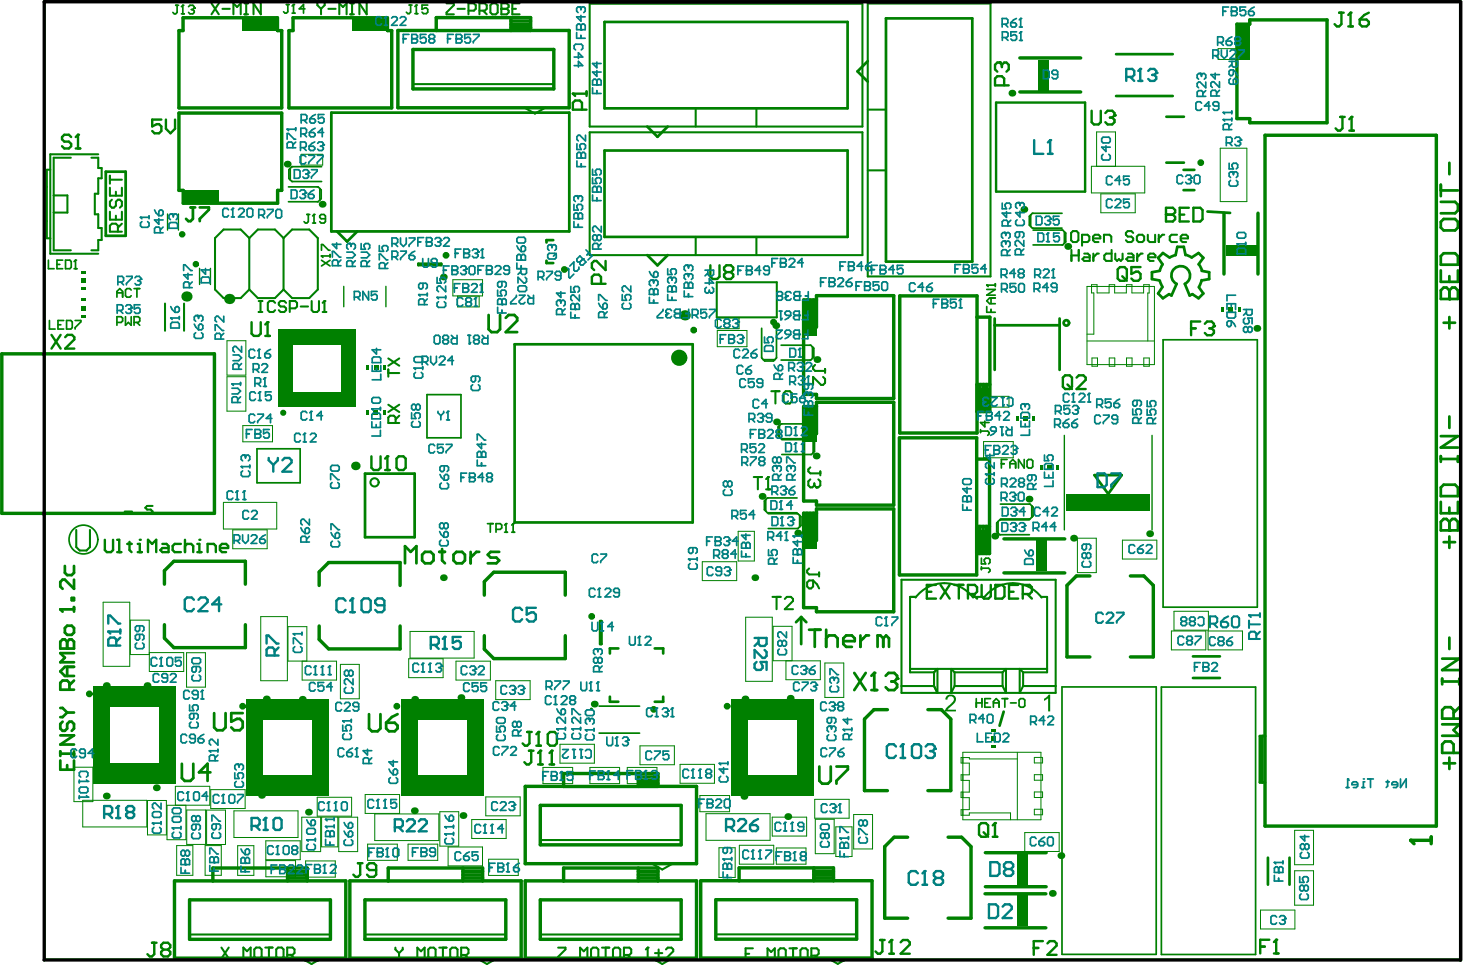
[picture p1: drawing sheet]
<svg xmlns="http://www.w3.org/2000/svg" width="361mm" height="238mm" viewBox="0 0 361 238" stroke-linecap="round" stroke-linejoin="round" font-family="sans-serif">
<g fill="#008000">
<path d="M241.2 130.8h3.1v5.9h-3.1z"/>
<path d="M86.9 4.4h8.8v3.2h-8.8z"/>
<path d="M198.4 74h3.2v8.8h-3.2z"/>
<path d="M198.4 100.4h3.2v8.7h-3.2z"/>
<path d="M198.4 126.7h3.2v8.7h-3.2z"/>
<path d="M45.2 47h8.8v3.2h-8.8z"/>
<path d="M59.8 4.4h8.7v3.2h-8.7z"/>
<path d="M305.4 6h3.2v8.7h-3.2z"/>
<path d="M241.2 95.8h3.2v5.8h-3.2z"/>
</g>
<g fill="none" stroke="#008000" stroke-width=".25">
<path d="M300.8 12h5.3v2.7h-5.3zM74.3 38.1h5.4v2.7h-5.4zM301.3 36.6h6.6v13.2h-6.6zM269.5 41.1h13.2v6.5h-13.2zM270.8 41.1v-8.5h4.6v8.5M271.8 47.9h8.5v4.6h-8.5zM111.8 69.1h7.3v4h-7.3zM113 73.1h5.3v2.7h-5.3zM177.2 78.5h5.3v2.6h-5.3zM268.4 70.7h16.7v19.3h-16.7zM273.9 70.7v1.6h-3v-2h-1.4v2h.6v10.2h-1.7M273.9 70.7v-.4h1.3v2h2.9v-1.6"/>
<path d="M278.1 70.7v-.4h1.4v2h2.9v-1.6M282.4 70.7v-.4h1.4v2h-.4v11.9M56 84.1h4.7v8.5h-4.7zM56 93h4.7v8.5h-4.7zM177.1 81.6h7.3v4h-7.3zM243.8 97.8h5.3v2.7h-5.3zM268.4 84.2h16.7M269.6 88.4h1.4v2h-1.4zM273.9 88.4h1.4v2h-1.4zM278.2 88.4h1.3v2h-1.3zM282.4 88.4h1.4v2h-1.4zM60 105.1h7.3v4h-7.3z"/>
<path d="M242.9 109h7.3v4h-7.3zM55.2 124h13.1v6.6h-13.1zM57.5 130.8h8.5v4.7h-8.5zM173.4 138.7h8.5v4.6h-8.5zM182.3 131.2h4v7.3h-4zM266 132.9h4.7v8.5h-4.7zM277.1 133.3h8.5v4.7h-8.5zM25.5 148.7h6.5v15.8h-6.5zM64.4 152.2h6.6v15.9h-6.6zM101.3 155.9h15.8v6.6h-15.8zM184.1 152.4h6.6v15.8h-6.6zM190.9 154.6h4.7v8.5h-4.7z"/>
<path d="M289.2 155.8h8.5v4.6h-8.5zM289.9 150.9h8.5v4.7h-8.5zM298.3 155.8h8.5v4.6h-8.5zM36.9 161.1h8.5v4.7h-8.5v-12.7h-4.7v8.5h4.7M46.1 161.1h4.6v8.5h-4.6zM75.8 163.2v-8.5h-4.7v8.5h12v4.7h-8.5v-4.7M84 164h4.7v8.5h-4.7zM100.9 162.6h8.5v4.7h-8.5zM112.6 163.2h8.5v4.7h-8.5zM122.4 168h8.5v4.7h-8.5zM194.1 163.1h8.5v4.7h-8.5zM203.7 163.7h4.6v8.5h-4.6z"/>
<path d="M18.3 189.4h4.6v8.5h-4.6zM20.4 197.6h15.9v6.6h-15.9zM36.4 197.6h4.7v8.5h-4.7zM43.3 198.8v-4.7h8.5v4.7h-10.6v8.5h4.7v-8.5M46.1 200h4.7v8.5h-4.7zM51 200h4.7v8.5h-4.7zM52 194.9h8.5v4.7h-8.5zM78.3 196.8h8.5v4.7h-8.5zM90.2 196.1h8.5v4.7h-8.5zM120 196.7h8.4v4.7h-8.4zM134.1 189.5h7.3v4h-7.3zM138.3 183.7h8.5v4.7h-8.5z"/>
<path d="M145.7 189.5h7.3v4h-7.3zM154.9 189.5h7.3v4h-7.3zM158 184.1h8.5v4.7h-8.5zM167.9 188.7h8.5v4.7h-8.5zM172.8 196.4h7.3v4h-7.3zM201.2 197.3h8.5v4.7h-8.5zM237.7 185.7h19.3v16.7h-19.3zM237.7 191.3h-.4v1.3l2 .1v2.8h-2v1.4h2v3h-2v1.4h2v-.6h10.2v1.7M237.7 187h-.4v1.4h.4M237.8 195.5v1.4M237.8 199.9v1.4M251.2 185.7v16.7"/>
<path d="M251.2 187.4h-11.8v-.4h-1.6v1.4h1.5v2.9h-1.5v1.4M255.4 187h2v1.4h-2zM255.4 191.2h2v1.4h-2zM255.4 195.5h2v1.4h-2zM255.4 199.8h2v1.3h-2zM43.6 208.8h4v7.3h-4zM50.6 208.8h4v7.3h-4zM57.8 200.2h15.8v6.6h-15.8zM58.7 208.8h4v7.3h-4zM65.6 207.6h8.5v4.6h-8.5zM65.6 212.5h7.4v4h-7.4zM74.5 201.7h4.7v8.5h-4.7z"/>
<path d="M75.5 212.5h7.3v4h-7.3zM79.4 201.7h4v7.4h-4zM83.6 201.7h4.7v8.5h-4.7zM90.8 208.4h7.3v4h-7.3zM92.5 200.9h15.9v6.6h-15.9zM100.8 208.4h7.3v4h-7.3zM108.6 200.4h4.7v8.5h-4.7zM110.6 209.1h8.5v4.7h-8.5zM116.5 202.3h8.5v4.7h-8.5zM120.6 212.1h7.4v4h-7.4zM174.3 200.9h15.8v6.6h-15.8zM177.5 209.3h4v7.3h-4z"/>
<path d="M182.6 208.7h8.5v4.6h-8.5zM190.7 201.7h8.5v4.7h-8.5zM191.7 209.3h7.3v4h-7.3zM201.3 202.3h4.7v8.4h-4.7zM206.4 204.1h4v7.4h-4zM210.8 201.1h4.7v8.5h-4.7zM253 205.5h8.5v4.7h-8.5zM319.7 205h4.6v8.5h-4.6zM319.7 215h4.6v8.5h-4.6zM311.2 224.7h8.5v4.6h-8.5z"/>
</g>
<g fill="none" stroke="#008000" stroke-width=".68">
<path d="M214.3 15.1l-2.6 2.5 2.6 2.5M81.8 27.8h58.8v29.3h-58.8zM159.8 31.2l2.5 2.6 2.6-2.6M26.1 42.4h4.9v15.8h-4.9zM83.2 57.1l2.5 2.5 2.5-2.5M298.1 52.2l5.6 .4M159.8 63l2.5 2.5 2.6-2.5M245.6 78.6v12.7M261.6 78.6v12.7M286.4 66.9l-2 .3v1.7l1.9 .3M288.8 63.6l-1.7-1.1-1.1 1.2 1.1 1.6M290.3 63l.4-2.1h1.6l.4 2.1"/>
<path d="M290.5 70.1l-1.2 2.9-.6-.4-1.6 1-1.1-1.1 1-1.6M292.6 70.1l1.1 2.9 .7-.4 1.5 1 1.2-1.1-1.1-1.6M294.3 63.6l1.6-1.1 1.2 1.2-1.2 1.6M296.7 66.9l1.9 .3v1.7l-1.9 .3M245.6 80.3h16M90.1 116.9h12.3v15.7h-12.3zM270.3 117.3h6.7l-3.4 4.6zM197.8 152.3v6.7M197.8 152.3l-1.2 1.3M197.8 152.3l1.3 1.3M247.8 175.7l-1 3.5M311.7 181.7v11.4"/>
<path d="M312.4 181.7h-1.3v11.4h1.3"/>
</g>
<g fill="none" stroke="#008000" stroke-width=".51">
<path d="M145.6 .9h67.4v30.3h-67.4zM214.3 .9h30.3v67.3h-30.3zM17.5 38.9h-4.2v22.9h4.2M22.6 38.9h1.7v2.6h.8v2.5h-.8v3.8h-.9v5.1h.9v3.4h.8v3h-.8v2.5h-1.7M24.3 38.1h-11.9v24.5h11.9M102.4 20.8h34M129.5 26.6l2.6 1.4 2.5-1.4M145.6 32.7h67.4v30.3h-67.4zM171.8 26.7v4.5M186.8 26.7v4.5M214.3 27.1h4.5M12.4 41.9h-.8v16.9h.8"/>
<path d="M13.3 48.2h3.3v4.3h-3.3M61.6 58.8l-2.2-2.1h-4.2l-2.1 2.1v12.7l2.1 2.1h4.2l2.2-2.1M61.6 58.8l2.1-2.1h4.2l2.1 2.1M61.6 58.8v12.7M70 58.8l2.1-2.1h4.3l2.1 2.1v12.7l-2.1 2.1h-4.3l-2.1-2.1M70 58.8v12.7M171.8 58.5v4.5M186.8 58.5v4.5M214.3 42.1h4.5M40.7 74.9v6.8M45.4 74.9v6.8M61.6 71.5l2.1 2.1h4.2l2.1-2.1"/>
<path d="M177 69.7h14.8v8.6h-14.8zM222.6 143.1h38.1v28h-38.1zM226.1 147.4h-1.4v18.6h5.9M240.4 147.4h2.5M257.1 147.4h1.5v18.6h-6M222.6 169.4h8M224.7 165.1h33.9M230.6 166l.9-.9v6l-.9-1.7M230.6 166v3.4M235.7 169.4h11.9M235.7 166h11.9M235.7 166l-.8-.9v6l.8-1.7"/>
<path d="M235.7 166v3.4M247.6 166l.8-.9v6l-.8-1.7M247.6 166v3.4M252.6 169.4h8.1M252.6 166l-.8-.9v6l.8-1.7M252.6 166v3.4M133.8 207.4h34M161 213.2l2.5 1.5 2.6-1.5M47.2 230.7h34M74.4 236.5l2.5 1.5 2.6-1.5M90.5 230.7h34M117.7 236.5l2.5 1.5 2.6-1.5"/>
<path d="M133.8 230.7h34M161 236.5l2.5 1.5 2.6-1.5M177.2 230.7h34M204.3 236.5l2.6 1.5 2.5-1.5"/>
</g>
<g fill="none" stroke="#008000" stroke-width=".66">
<path d="M149.3 5.4h60v21.3h-60zM218.8 4.5h21.3v60.1h-21.3zM275.6 13.4h14M149.3 37.2h60v21.3h-60zM275.6 23.7h14M288 28.8h4.3M136.6 59.3h-1.7v.6M288 40.2h4.3M292.2 41.9h2.7M292.2 46.9h2.7M103.3 65.1h5.7v.3h-5.7zM134.9 64.4v.5h1.7"/>
<path d="M127.1 85h43.9v44h-43.9zM148.2 153.3h.3v5.7h-.3zM25.6 170.8h-1.4v1.4M40.8 170.8h1.4v1.4M63.5 173.8h-1.4v1.5M78.6 173.8h1.5v1.5M101.6 173.8h-1.5v1.5M116.7 173.8h1.4v1.5M150.6 172v1.2h2.1M152.7 160.1h-2.1v1.2M161.7 160.1h2.1v1.2M163.8 172v1.2h-2.1"/>
<path d="M183.1 173.8h-1.4v1.5M198.3 173.8h1.4v1.5M294.6 162h6.6M294.6 167.4h6.6M24.2 190.7v1.4h1.4M42.2 190.7v1.4h-1.4M62.1 193.8v1.4h1.4M80.1 193.8v1.4h-1.5M100.1 193.8v1.4h1.5M118.1 193.8v1.4h-1.4M181.7 193.8v1.4h1.4M199.7 193.8v1.4h-1.4"/>
<path d="M313.1 211.7v6.7M318.4 211.7v6.7"/>
</g>
<path d="M246 25.3h21.9v22h-21.9z" fill="none" stroke="#008000" stroke-width=".59"/>
<g fill="none" stroke="#008000" stroke-width=".84">
<path d="M45.2 4.4h23.3v3.2h1.1v19h-25.4v-19h1zM72.4 4.4h23.3v3.2h1v19h-25.4v-19h1.1zM102 12.2h34.7v9.8h-34.7zM107.7 7.5v-3.2h23.3v3.2h9.5v19.1h-42.3v-19.1h32.8M126.2 6.8h4.8M126.2 6h4.7M126.2 4.3v3.2M126.2 5.2h4.8M251.8 14.3h15M305.4 6h3.2v-1.1h19.1v25.4h-19.1v-1h-3.2zM44.2 27.9h25.4v19.1h-1v3.2h-23.4v-3.2h-1zM251.8 22.7h15"/>
<path d="M312.4 33.4h42.3v170.5h-42.3zM302.2 52.6v15.1M310.6 52.6v15.1M199.2 74.1v6.6M200 74.1v6.6M200.8 74v6.7M201.6 74h-3.2v23.4h3.2v1h19.1v-25.4h-19.1v7.7h-3.2M222.2 73h19v33.9h-19zM241.2 78.3h3.2v23.3h-3.2M.4 87.4h52.5v39.3h-52.5zM241.2 94.9h3.2M242 94.9v6.7"/>
<path d="M242.8 94.9v6.7M243.6 94.9v6.7M199.2 100.4v6.7M200 100.4v6.7M200.8 100.4v6.7M201.6 100.4h-3.2v23.3h3.2v1h19.1v-25.4h-19.1v7.8h-3.2M222.1 108.1h19.1v33.8h-19.1zM241.2 113.3h3.1v23.4h-3.1M199.2 126.7v6.7M200 126.7v6.7M200.8 126.7v6.7M201.6 126.7h-3.2v23.3h3.2v1h19.1v-25.4h-19.1v7.8h-3.2"/>
<path d="M241.2 130h3.1M241.9 130v6.7M242.8 130v6.6M243.5 130v6.6M247.9 133h15M40.6 144.2v-3.3l2.3-2.3h17.7v5.6M40.6 154.2v3.4l2.3 2.3h17.7v-5.7M78.8 144.5v-3.3l2.3-2.3h17.7v5.6M78.8 154.5v3.4l2.3 2.3h17.7v-5.7M119.6 146.9v-3.3l2.3-2.3h17.7v5.6M119.6 156.9v3.4l2.3 2.3h17.7v-5.7M247.9 141.4h15"/>
<path d="M269.1 142.2h-3.3l-2.3 2.3v17.7h5.6M279.1 142.2h3.3l2.4 2.3v17.7h-5.7M219.1 175.2h-3.3l-2.3 2.3v17.7h5.6M229.1 175.2h3.3l2.4 2.3v17.7h-5.7M133.4 198.8h34.8v9.8h-34.8zM139.2 194.1v-3.1h23.3v3.1h9.5v19.1h-42.3v-19.1l32.7 .1M157.6 191.8h4.9M157.6 191v3.2M157.6 192.7h4.8M157.6 193.4h4.9M52.6 217.5v-3.2h23.3v3.2h9.5v19h-42.3v-19h32.7M71 215.1h4.9"/>
<path d="M71 214.3v3.2M71 216h4.8M71 216.7h4.9M95.9 217.5v-3.2h23.3v3.2h9.5v19h-42.3v-19h32.7M114.3 215.1h4.9M114.3 216h4.8M114.3 216.7h4.9M114.3 214.3v3.2M139.2 217.5v-3.2h23.3v3.2h9.5v19h-42.3v-19h32.7M157.6 215.1h4.9M157.6 216h4.8M157.6 216.7h4.9"/>
<path d="M157.6 214.3v3.2M173 217.4h9.5v-3.1h23.3v3.1h9.5v19.1h-42.3zM182.4 217.4h23.3M200.9 215.1h4.9M200.9 216.7h4.9M200.9 214.3v3.1M200.9 215.9h4.8M224.1 206.7h-3.3l-2.3 2.3v17.7h5.6M234.1 206.7h3.3l2.4 2.3v17.7h-5.7M243.3 210.5h15M243.3 218.9h15M46.8 222.1h34.8v9.8h-34.8z"/>
<path d="M90.1 222.1h34.8v9.8h-34.8zM133.4 222.1h34.8v9.8h-34.8zM176.7 222.1h34.8v9.8h-34.8zM243.2 229h15M243.2 220.7h15"/>
</g>
<g fill="none" stroke="#008000" stroke-width=".42">
<path d="M71.2 46.1h7.4l.4 .5M71.7 41.6v2.8M79 46.6l.3 .3v2.2l-.7 .7h-7.4M79 46.6v2.8M79.4 41.1h-7.3l-.8 .8v2.2l.8 .7h7.3M254.5 53.1v2.8M255.1 56.8h7.3l.4 .4M262.2 52.7h-7.3l-.7 .7v2.2l.7 .7h7.3M262.8 57.2l.4 .4v2.1l-.8 .8h-7.3M262.8 57.2v2.9M69.8 98.4v1h1M70.8 82.4h-1v1"/>
<path d="M85.7 82.4h1v1M86.7 98.4v1h-1M105.4 97.4h8.4v10.7h-8.4zM188.1 81v7.4l.7 .7h2.2l.7-.7v-7.4M188.5 88.8h2.8M192.9 85.2h7.3l.7 .8v2.1l-.7 .8h-7.3M200.6 85.6v2.9M287.2 83.9h23.3v66h-23.3zM63.5 110.8h10.6v8.4h-10.6zM192.5 105.1v2.8M193 108.5h7.4l.7 .8v2.2l-.7 .7h-7.4M200.2 104.6h-7.3l-.8 .8v2.2l.8 .7h7.3"/>
<path d="M200.8 109v2.8M189.1 123.3v2.9M189.7 126.8h7.3l.8 .8v2.1l-.8 .8h-7.3M196.8 122.9h-7.3l-.8 .8v2.1l.8 .8h7.3M197.4 127.2v2.9M246.4 128.8v2.8M247 124.5h7.3l.8 .7v2.2l-.8 .7h-7.3M254.2 128.3h-7.3l-.8 .8v2.2l.8 .7h7.3M254.8 124.9v2.8M147.9 174.3h10M262.2 169.6h23.3v66h-23.3zM286.8 169.6h23.2v66h-23.2z"/>
<path d="M147.9 181h10"/>
</g>
<path d="M41.4 52.8v4M44.1 52.8v4M49.3 66.2v4M52 66.2v4M84.9 70.7v5M95.3 70.7v5M262.8 107.5v23.3M284.5 107.5v23.3" fill="none" stroke="#008000" stroke-width=".34"/>
<g fill="#008000">
<path d="M256.4 14.8h2.5v7.5h-2.5z" fill-rule="evenodd"/>
<path d="M255.8 133.5h2.5v7.4h-2.5z" fill-rule="evenodd"/>
<path d="M263.2 122h20.8v4.2h-20.8z" fill-rule="evenodd"/>
<path d="M256.8 115h.5v1h-.5z" fill-rule="evenodd"/>
<path d="M260.8 115h.5v1h-.5z" fill-rule="evenodd"/>
<path d="M258.6 115h1v1h-1z" fill-rule="evenodd"/>
<path d="M180.5 172.6h4.1v23.8h-4.1z" fill-rule="evenodd"/>
<path d="M180.5 191.4h20.5v5h-20.5z" fill-rule="evenodd"/>
<path d="M196.8 172.6h4.2v23.8h-4.2z" fill-rule="evenodd"/>
<path d="M180.5 172.6h20.5v5h-20.5z" fill-rule="evenodd"/>
<path d="M68.7 96.8h19.1v3.6h-19.1z" fill-rule="evenodd"/>
<path d="M84.1 81.3h3.7v19.1h-3.7z" fill-rule="evenodd"/>
<path d="M68.7 81.3h19.1v3.8h-19.1z" fill-rule="evenodd"/>
<path d="M68.7 81.3h3.7v19.1h-3.7z" fill-rule="evenodd"/>
<path d="M20.1 68.8h1.1v1h-1.1z" fill-rule="evenodd"/>
<path d="M20.1 67h1.1v.5h-1.1z" fill-rule="evenodd"/>
<path d="M20.1 71.1h1.1v.5h-1.1z" fill-rule="evenodd"/>
<path d="M20.1 75.6h1.1v1h-1.1z" fill-rule="evenodd"/>
<path d="M20.1 73.8h1.1v.5h-1.1z" fill-rule="evenodd"/>
<path d="M20.1 77.8h1.1v.5h-1.1z" fill-rule="evenodd"/>
<path d="M251.2 211h2.5v7.4h-2.5z" fill-rule="evenodd"/>
<path d="M302.7 60.5h7.5v2.5h-7.5z" fill-rule="evenodd"/>
<path d="M92.4 90.1h1v1h-1z" fill-rule="evenodd"/>
<path d="M90.6 90.1h.5v1h-.5z" fill-rule="evenodd"/>
<path d="M94.6 90.1h.5v1h-.5z" fill-rule="evenodd"/>
<path d="M92.3 101.4h1v1h-1z" fill-rule="evenodd"/>
<path d="M94.6 101.4h.5v1h-.5z" fill-rule="evenodd"/>
<path d="M90.5 101.4h.5v1h-.5z" fill-rule="evenodd"/>
<path d="M252.7 102.7h1.1v1h-1.1z" fill-rule="evenodd"/>
<path d="M255 102.7h.5v1h-.5z" fill-rule="evenodd"/>
<path d="M251 102.7h.5v1h-.5z" fill-rule="evenodd"/>
<path d="M303.4 75.8h1v1h-1z" fill-rule="evenodd"/>
<path d="M305.7 75.8h.5v1h-.5z" fill-rule="evenodd"/>
<path d="M301.7 75.8h.5v1h-.5z" fill-rule="evenodd"/>
<path d="M244.9 181.8h1v1h-1z" fill-rule="evenodd"/>
<path d="M244.9 184.1h1v.5h-1z" fill-rule="evenodd"/>
<path d="M244.9 180.1h1v.5h-1z" fill-rule="evenodd"/>
<path d="M251.1 221.1h2.5v7.4h-2.5z" fill-rule="evenodd"/>
<path d="M23 169.5h20.5v5.1h-20.5z" fill-rule="evenodd"/>
<path d="M39.3 169.5h4.2v23.9h-4.2z" fill-rule="evenodd"/>
<path d="M23 188.4h20.5v5h-20.5z" fill-rule="evenodd"/>
<path d="M23 169.6h4.2v23.8h-4.2z" fill-rule="evenodd"/>
<path d="M60.8 172.6h20.5v5h-20.5z" fill-rule="evenodd"/>
<path d="M77.1 172.6h4.2v23.8h-4.2z" fill-rule="evenodd"/>
<path d="M60.8 191.4h20.5v5h-20.5z" fill-rule="evenodd"/>
<path d="M60.8 172.6h4.2v23.8h-4.2z" fill-rule="evenodd"/>
<path d="M98.9 172.6h20.5v5h-20.5z" fill-rule="evenodd"/>
<path d="M115.2 172.6h4.2v23.8h-4.2z" fill-rule="evenodd"/>
<path d="M98.9 191.4h20.5v5h-20.5z" fill-rule="evenodd"/>
<path d="M98.9 172.6h4.2v23.8h-4.2z" fill-rule="evenodd"/>
</g>
<path d="M25.9 133.3v2.5l.5 .5h1l.5-.5v-2.5M28.9 136.3h1M28.9 133.3h.5v3M31.5 134.3h1M32 133.8v2l.5 .5M34 136.3h1M34 134.3h.5v2" fill="none" stroke="#008000" stroke-width=".59"/>
<circle cx="34.5" cy="133.3" r=".3" fill="#008000"/>
<path d="M36.5 136.3v-3l1.1 1 1-1v3M40.1 134.3h1l.5 .5v1.5h-1.5l-.5-.5 .5-.5h1.5M44.7 134.3h-1.6l-.5 .5v1l.5 .5h1.6M45.7 134.8l.5-.5h1l.5 .5v1.5M45.7 133.3v3M48.7 134.3h.5v2M48.7 136.3h1" fill="none" stroke="#008000" stroke-width=".59"/>
<circle cx="49.2" cy="133.3" r=".3" fill="#008000"/>
<path d="M51.3 136.3v-2h1.5l.5 .5v1.5M54.3 135.3h2v-.5l-.5-.5h-1l-.5 .5v1l.5 .5h1" fill="none" stroke="#008000" stroke-width=".59"/>
<g fill="#008000">
<path d="M233.9 171.6l.5-.1a1.32 1.32 0 0 1 1.6 .8 1.32 1.32 0 0 1-.7 1.6l-1.3 1.3h2v.4h-2.7v-.3l.5-.7 1.1-1a1.1 1.1 0 0 0 .5-1.4 .83 .83 0 0 0-1-.3 .83 .83 0 0 0-.5 .8h-.5l.1-.5z"/>
<path d="M257.9 172.4l.5-.2 .6-.7h.3v4.1h-.5v-3.2l-1 .6z"/>
</g>
<path d="M348.3 207.5h5.1M353.4 206.6v1.7" fill="none" stroke="#008000" stroke-width=".84"/>
<circle cx="348.3" cy="207.5" r=".42" fill="#008000"/>
<path d="M348.3 207.5l.9 .8" fill="none" stroke="#008000" stroke-width=".84"/>
<path d="M14.9 150.4h3.4M18.3 149.9v1.1" fill="none" stroke="#008000" stroke-width=".68"/>
<circle cx="14.9" cy="150.4" r=".34" fill="#008000"/>
<path d="M16 139.7v1.7l.6 .6h1.1l.6-.6v-1.7M14.9 150.4l.6 .6M17.7 147.6h.6v.6h-.6zM18.3 143.1v2.3l-2.3-2.3h-.5l-.6 .6v1.1l.6 .6" fill="none" stroke="#008000" stroke-width=".68"/>
<path d="M287.9 51.3v3.4h1.7l.6-.6v-.5l-.6-.6h-1.7" fill="none" stroke="#008000" stroke-width=".59"/>
<circle cx="287.9" cy="53" r=".3" fill="#008000"/>
<path d="M287.9 51.3h1.7l.6 .6v.5l-.6 .6h-1.7M291.3 53h1.1M293.5 51.3h-2.2v3.4h2.2M294.7 51.3h1.7l.5 .6v2.2l-.5 .6h-1.7z" fill="none" stroke="#008000" stroke-width=".59"/>
<g fill="none" stroke="#008000" stroke-width=".68">
<path d="M100 139.1v-4.3l1.4 1.4 1.4-1.4v4.3M104.9 136.2h1.4l.8 .7v1.5l-.8 .7h-1.4l-.7-.7v-1.5zM108.5 136.2h1.4M109.2 135.5v2.9l.7 .7M112.7 136.2h1.4l.7 .7v1.5l-.7 .7h-1.4l-.7-.7v-1.5zM116.2 136.2v2.9M118.3 136.2h-.7l-1.4 1.5M123.3 136.2h-2.2l-.7 .7 .7 .8h1.5l.7 .7-.7 .7h-2.2M199.8 155.5h2.8M201.2 155.5v4.2M204 155.5v4.2M204 157.6l.7-.7h1.4l.7 .7v2.1"/>
<path d="M208.2 158.3h2.8v-.7l-.7-.7h-1.4l-.7 .7v1.4l.7 .7h1.4M212.5 156.9v2.8M214.6 156.9h-.7l-1.4 1.4M218.1 157.6l-.7-.7h-.7v2.8M218.1 157.6v2.1M218.1 157.6l.7-.7 .7 .7v2.1M357.9 157.4v2.8M356.5 188.4h2.8M357.9 187v2.8"/>
</g>
<path d="M186.1 117.8h2M187.1 117.8v3M189.7 117.8v3M189.2 120.8h1M190.7 147.4h2.1M191.7 147.4v3M193.8 147.9l.5-.5h1l.5 .5v.5l-2 2h2" fill="none" stroke="#008000" stroke-width=".51"/>
<circle cx="189.7" cy="117.8" r=".25" fill="#008000"/>
<g fill="none" stroke="#008000" stroke-width=".51">
<path d="M63.9 74.3h.9M63.9 77h.9M64.3 74.3v2.7M67.9 74.8l-.4-.5h-.9l-.5 .5v1.8l.5 .4h.9l.4-.4M70.6 74.8l-.4-.5h-.9l-.5 .5v.4l.5 .5h.9l.4 .4v.5l-.4 .4h-.9l-.5-.4M71.5 76.1h1.4l.4-.4v-.9l-.4-.5h-1.4v2.7M74.3 75.7h1.8M77 74.3v2.3l.4 .4h.9l.5-.4v-2.3M79.7 77h.9M80.1 74.3v2.7M190.5 96.6h2M191.5 96.6v3"/>
<path d="M194 96.6h1l.5 .5v2l-.5 .5h-1l-.5-.5v-2zM189.7 117.8l-.5 .5"/>
</g>
<path d="M39.8 29.5h-2.2v1.7l1.1-.6h.6l.5 .6v1.1l-.5 .6h-1.2l-.5-.6M41 29.5v2.3l1.1 1.1 1.1-1.1v-2.3" fill="none" stroke="#008000" stroke-width=".59"/>
<circle cx="80.1" cy="74.3" r=".25" fill="#008000"/>
<path d="M110.3 .8h1.8v.5l-1.8 1.8v.4h1.8M113 2.2h1.8M115.7 2.6h1.3l.5-.4v-.9l-.5-.5h-1.3v2.7M118.4 2.6h1.3l.5-.4v-.9l-.5-.5h-1.3v2.7M119.3 2.6l.9 .9M121.5 .8h.9l.5 .5v1.8l-.5 .4h-.9l-.4-.4v-1.8zM123.8 .8v2.7h1.3l.5-.4v-.5l-.5-.4h-1.3M80.1 74.3l-.4 .5" fill="none" stroke="#008000" stroke-width=".51"/>
<circle cx="123.8" cy="2.2" r=".25" fill="#008000"/>
<g fill="none" stroke="#008000" stroke-width=".51">
<path d="M52.2 .8l1.8 2.7M54 .8l-1.8 2.7M54.9 2.2h1.8M57.6 3.5v-2.7l.9 .9 .9-.9v2.7M60.3 .8h.9M60.3 3.5h.9M60.8 .8v2.7M64.4 .8v2.7l-1.8-2.7v2.7M78.4 .8v.5l.9 .9M79.3 2.2v1.3M80.2 .8v.5l-.9 .9M81.1 2.2h1.8"/>
<path d="M83.8 3.5v-2.7l.9 .9 .9-.9v2.7M86.5 .8h.9M86.5 3.5h.9M86.9 .8v2.7M90.5 .8v2.7l-1.8-2.7v2.7M123.8 .8h1.3l.5 .5v.4l-.5 .5h-1.3M126.5 2.2h.9M128.3 .8h-1.8v2.7h1.8M95.9 91.2v1.8M95.9 92.1h2.7M95.9 88.5l2.7 1.8M98.6 88.5l-2.7 1.8"/>
<path d="M18.8 130.8v4.3l.9 .8h1.7l.8-.8v-4.3"/>
</g>
<g fill="none" stroke="#008000" stroke-width=".68">
<path d="M14.9 160.1h3.4v-1.7l-.6-.5h-.6l-.5 .5v1.7M14.9 174.8h.6l1.1 1.1M15.5 178.2l-.6 .5v1.2l.6 .5h.5l.6-.5v-1.2l.5-.5h.6l.6 .5v1.2l-.6 .5M16.6 164.6v2.3M16.6 175.9l-1.1 1.1h-.6M16.6 175.9h1.7M17.1 170.3v-1.7l-.5-.6h-1.1l-.6 .6v1.7h3.4M18.3 168l-1.2 1.1M18.3 164.6h-2.3l-1.1 1.2 1.1 1.1h2.3M18.3 161.2h-3.4l1.1 1.2-1.1 1.1h3.4M14.9 185.5v1.1M14.9 187.8v2.2h3.4v-2.2"/>
<path d="M14.9 186.1h3.4M14.9 181.5h3.4l-3.4 2.3h3.4M16.6 188.9v1.1M18.3 185.5v1.1"/>
</g>
<circle cx="16.6" cy="160.1" r=".34" fill="#008000"/>
<path d="M16.6 154.5h1.1l.6 .5v1.2l-.6 .5h-1.1l-.6-.5v-1.2zM14.9 160.1v-1.7l.6-.5h.5l.6 .5v1.7" fill="none" stroke="#008000" stroke-width=".68"/>
<g fill="none" stroke="#008000" stroke-width=".51">
<path d="M37.7 124.9h-1.4l-.4 .5 .4 .4h.9l.5 .5-.5 .4h-1.3M54.7 233.9l1.8 2.7M56.5 233.9l-1.8 2.7M60.1 236.6v-2.7l.9 .9 .9-.9v2.7M63.2 233.9h.9l.5 .5v1.8l-.5 .4h-.9l-.4-.4v-1.8zM65.5 233.9h1.8M66.4 233.9v2.7M68.7 233.9h.9l.4 .5v1.8l-.4 .4h-.9l-.5-.4v-1.8zM70.9 235.7h1.4l.4-.4v-.9l-.4-.5h-1.4v2.7M71.8 235.7l.9 .9M137.8 233.9h1.8v.5l-1.8 1.8v.5h1.8M143.2 236.7v-2.8l.9 .9 .9-.9v2.8"/>
<path d="M146.4 233.9h.9l.4 .5v1.8l-.4 .5h-.9l-.5-.5v-1.8zM148.6 233.9h1.9M149.5 233.9v2.8M151.8 233.9h.9l.5 .5v1.8l-.5 .5h-.9l-.4-.5v-1.8zM154.1 235.7h1.3l.5-.4v-.9l-.5-.5h-1.3v2.8M155 235.7l.9 1M159.5 236.7h.9M159.9 233.9v2.8"/>
</g>
<circle cx="159.9" cy="233.9" r=".25" fill="#008000"/>
<g fill="none" stroke="#008000" stroke-width=".51">
<path d="M264.9 57h.9l.5 .5v1.8l-.5 .5h-.9l-.4-.5v-1.8zM267.2 59.8h1.3l.5-.5v-.9l-.5-.4h-1.3v2.7M269.9 58.9h1.8v-.5l-.5-.4h-.9l-.4 .4v.9l.4 .5h.9M272.6 59.8v-1.8h1.3l.5 .4v1.4M279.8 57.5l-.4-.5h-.9l-.5 .5v.5l.5 .4h.9l.4 .5v.4l-.4 .5h-.9l-.5-.5M281.2 58h.9l.4 .4v.9l-.4 .5h-.9l-.5-.5v-.9zM283.4 58v1.3l.5 .5h1.3v-1.8M286.1 58v1.8M287.5 58h-.5l-.9 .9M290.6 58h-1.3l-.5 .4v.9l.5 .5h1.3M291.5 58.9h1.8v-.5l-.4-.4h-.9l-.5 .4v.9l.5 .5h.9M264.6 61.7v2.7"/>
<path d="M264.6 63.1h1.8M266.4 61.7v2.7M267.7 62.6h.9l.5 .5v1.3h-1.4l-.4-.4 .4-.5h1.4M270 62.6v1.8M271.3 62.6h-.4l-.9 .9M274.5 61.7v2.7h-1.4l-.4-.4v-.9l.4-.5h1.4M275.4 62.6v1.4l.4 .4 .5-.4 .4 .4 .5-.4v-1.4M278.5 62.6h.9l.5 .5v1.3h-1.4l-.4-.4 .4-.5h1.4M280.8 62.6v1.8M282.2 62.6h-.5l-.9 .9M283.5 63.5h1.8v-.4l-.4-.5h-.9l-.5 .5v.9l.5 .4h.9M30.8 126.3h1.8"/>
<path d="M97.6 233.9v.5l.9 .9M98.5 235.3v1.4M99.4 233.9v.5l-.9 .9M103 236.7v-2.8l.9 .9 1-.9v2.8M106.2 233.9h.9l.5 .5v1.8l-.5 .5h-.9l-.4-.5v-1.8zM108.5 233.9h1.8M109.4 233.9v2.8M111.6 233.9h.9l.5 .5v1.8l-.5 .5h-.9l-.4-.5v-1.8zM113.9 235.7h1.3l.5-.4v-.9l-.5-.5h-1.3v2.8M114.8 235.7l.9 1M159.9 233.9l-.4 .5M161.7 235.3h1.8"/>
<path d="M162.6 234.4v1.8M164.4 234.4l.5-.5h.9l.4 .5v.4l-1.8 1.9h1.8"/>
</g>
<path d="M355.8 130.9h4.2v-2.1l-.7-.7h-.7l-.7 .7v2.1M356.1 167.5v1.4M356.1 178.8h4.2l-1.4 1.4 1.4 1.4h-4.2M356.1 168.2h4.2M356.1 162.6h4.2l-4.2 2.8h4.2M358.9 177.4v-2.1l-.7-.7h-1.4l-.7 .7v2.1h4.2M360.3 174.6l-1.4 1.4M360.3 167.5v1.4M358.9 185.9v-2.1l-.7-.8h-1.4l-.7 .8v2.1h4.2" fill="none" stroke="#008000" stroke-width=".68"/>
<circle cx="357.9" cy="130.9" r=".34" fill="#008000"/>
<g fill="none" stroke="#008000" stroke-width=".68">
<path d="M357.9 40.2v2.8M355.8 73.8h4.2v-2.1l-.7-.7h-.7l-.7 .7v2.1M356.5 79.7h2.8M357.9 78.3v2.8M355.8 112.6v1.4M355.8 113.3h4.2M355.8 107.7h4.2l-4.2 2.8h4.2M356.5 119.7h2.8l.7 .7v2.1h-4.2v-2.1zM357.9 102.8v2.8M360 112.6v1.4M355.8 130.9v-2.1l.7-.7h.7l.7 .7v2.1M355.8 123.9v2.8h4.2v-2.8"/>
<path d="M356.5 133.8h2.8M357.9 125.3v1.4M357.9 132.4v2.9"/>
</g>
<path d="M184.1 235.5h.9M185.9 234.1h-1.8v2.7h1.8M189.5 236.8v-2.7l.9 .9 .9-.9v2.7M192.7 234.1h.9l.4 .5v1.8l-.4 .4h-.9l-.5-.4v-1.8zM194.9 234.1h1.8M195.8 234.1v2.7M198.1 234.1h.9l.4 .5v1.8l-.4 .4h-.9l-.5-.4v-1.8zM200.3 235.9h1.4l.4-.4v-.9l-.4-.5h-1.4v2.7M201.2 235.9l.9 .9" fill="none" stroke="#008000" stroke-width=".51"/>
<circle cx="357.9" cy="73.8" r=".34" fill="#008000"/>
<path d="M355.8 45.6v2.8M355.8 49.8h3.5l.7 .7v1.4l-.7 .8h-3.5M355.8 47h4.2M356.5 54.1h2.8l.7 .7v1.4l-.7 .7h-2.8l-.7-.7v-1.4zM355.8 73.8v-2.1l.7-.7h.7l.7 .7v2.1M355.8 66.8v2.8h4.2v-2.8M356.5 62.5h2.8l.7 .7v2.1h-4.2v-2.1zM357.9 68.2v1.4" fill="none" stroke="#008000" stroke-width=".68"/>
<g fill="none" stroke="#008000" stroke-width=".59">
<path d="M228.9 146.1h1.1M231.1 144.4h-2.2v3.4h2.2M232.2 144.4l2.3 3.4M234.5 144.4l-2.3 3.4M235.6 144.4h2.3M236.7 144.4v3.4M239 146.7h1.7l.6-.6v-1.1l-.6-.6h-1.7v3.4M240.1 146.7l1.2 1.1M242.4 144.4v2.8l.6 .6h1.1l.5-.6v-2.8M245.8 144.4h1.7l.5 .6v2.2l-.5 .6h-1.7zM249.2 146.1h1.1M251.4 144.4h-2.2v3.4h2.2"/>
<path d="M252.5 146.7h1.7l.6-.6v-1.1l-.6-.6h-1.7v3.4M253.7 146.7l1.1 1.1"/>
</g>
<g fill="none" stroke="#008000" stroke-width=".51">
<path d="M27.1 43.4v2M27.1 46.3v2h3v-2M27.1 52.3v1.9h3v-1.9M27.1 44.4h3M27.6 49.3l-.5 .5v1l.5 .5h.5l.5-.5v-1l.5-.5h.5l.5 .5v1l-.5 .5M28.6 47.3v1M28.6 53.2v1M29.1 57.2v-1.5l-.5-.5h-1l-.5 .5v1.5h3M30.1 55.2l-1 1M95.9 99.9l2.7 1.8M98.6 99.9l-2.7 1.8M97.7 104.4v-1.3l-.5-.5h-.9l-.4 .5v1.3h2.7"/>
<path d="M98.6 102.6l-.9 .9"/>
</g>
<g fill="none" stroke="#008000" stroke-width=".42">
<path d="M28.9 73.4v-1.4l.7-.8 .7 .8v1.4M28.9 79.6h1l.4-.4v-.7l-.4-.3h-1v2.1M28.9 72.3h1.4M31 78.2v2.1l.7-.7 .7 .7v-2.1M32.4 71.6l-.4-.4h-.7l-.3 .4v1.4l.3 .4h.7l.4-.4M33.1 79.6h1.1l.3-.4v-.7l-.3-.3h-1.1v2.1M33.1 71.2h1.4M33.8 79.6l.7 .7M33.8 71.2v2.2M243.6 75.7v1.4h2.2M243.6 71.5h2.2l-2.2 1.4h2.2M243.6 70.4h2.2"/>
<path d="M244.7 73.6v1.4M244.7 76.4v.7M245.8 73.6h-1.5l-.7 .7 .7 .7h1.5M245.8 70v.7M247.3 114.5h.7M248.7 113.4h-1.4v2.1M249.4 114.5h1.4M249.4 115.5v-1.4l.7-.7 .7 .7v1.4M252.9 113.4v2.1l-1.4-2.1v2.1M254 113.4h.7l.3 .4v1.4l-.3 .3h-.7l-.4-.3v-1.4z"/>
</g>
<circle cx="243.6" cy="70.4" r=".21" fill="#008000"/>
<g fill="none" stroke="#008000" stroke-width=".42">
<path d="M75.8 52.9h.7M76.1 52.9v1.8l-.3 .4h-.4l-.3-.4M77.2 55.1h.7M77.5 52.9v2.2M243.6 70.4l.4 .3M241.1 172.5v2.1M241.1 173.5h1.4M242.5 172.5v2.1M243.2 173.5h.7M244.6 172.5h-1.4v2.1h1.4M245.3 173.5h1.4M245.3 174.6v-1.4l.7-.7 .7 .7v1.4"/>
<path d="M247.4 172.5h1.4M248.1 172.5v2.1M249.5 173.5h1.4M251.6 172.8l.4-.3h.7l.3 .3v1.4l-.3 .4h-.7l-.4-.4z"/>
</g>
<circle cx="77.5" cy="52.9" r=".21" fill="#008000"/>
<path d="M77.5 52.9l-.3 .4M80.4 54h-1.1l-.4-.3v-.4l.4-.4h.7l.4 .4v1.4l-.4 .4h-.7l-.4-.4" fill="none" stroke="#008000" stroke-width=".42"/>
<path d="M269.5 27.3v2.9l.6 .5h1.1l.6-.5v-2.9M272.9 27.9l.6-.6h1.1l.6 .6v.6" fill="none" stroke="#008000" stroke-width=".59"/>
<circle cx="275.2" cy="28.5" r=".3" fill="#008000"/>
<path d="M274.1 29h.5M274.6 29l.6 .6v.6l-.6 .5h-1.1l-.6-.5M275.2 28.5l-.6 .5M330.9 28.9h1.1M331.5 28.9v2.8l-.6 .5h-.5l-.6-.5M333.2 32.2h1.1M333.7 28.9v3.3" fill="none" stroke="#008000" stroke-width=".59"/>
<circle cx="333.7" cy="28.9" r=".3" fill="#008000"/>
<path d="M333.7 28.9l-.5 .5M62.1 79.5v2.9l.6 .5h1.1l.6-.5v-2.9M66.1 79.5v3.4M65.5 82.9h1.1" fill="none" stroke="#008000" stroke-width=".59"/>
<circle cx="66.1" cy="79.5" r=".3" fill="#008000"/>
<path d="M66.1 79.5l-.6 .6" fill="none" stroke="#008000" stroke-width=".59"/>
<path d="M52.9 176.1v3.5l.7 .7h1.4l.7-.7v-3.5M59.9 176.1h-2.8v2.1l1.4-.7h.7l.7 .7v1.4l-.7 .7h-1.4l-.7-.7M91.1 176.3v3.5l.7 .7h1.4l.7-.7v-3.5M95.3 178.4h2.2l.7 .7v.7l-.7 .7h-1.4l-.8-.7zM98.2 176.3l-1.4 .7-1.5 1.4M44.9 188.6v3.5l.7 .7h1.4l.7-.7v-3.5M52 190.7h-2.9l2.2-2.1v4.2M202.3 189.2v3.6l.7 .7h1.4l.7-.7v-3.6M206.5 189.2h2.9v.7l-2.9 2.9v.7" fill="none" stroke="#008000" stroke-width=".68"/>
<path d="M120.4 129.3h1.4M121.1 129.3v2.1M122.5 130.7h1l.4-.4v-.7l-.4-.3h-1v2.1M124.6 131.4h.7M124.9 129.3v2.1" fill="none" stroke="#008000" stroke-width=".42"/>
<circle cx="124.9" cy="129.3" r=".21" fill="#008000"/>
<path d="M124.9 129.3l-.3 .3M126.4 131.4h.7M126.7 129.3v2.1" fill="none" stroke="#008000" stroke-width=".42"/>
<circle cx="126.7" cy="129.3" r=".21" fill="#008000"/>
<path d="M101 1.3h.7M101.4 1.3v1.7l-.4 .4h-.3l-.4-.4M102.4 3.4h.8M102.8 1.3v2.1M126.7 129.3l-.3 .3" fill="none" stroke="#008000" stroke-width=".42"/>
<circle cx="102.8" cy="1.3" r=".21" fill="#008000"/>
<path d="M70.7 1.1h.7M71.1 1.1v1.8l-.4 .3h-.3l-.4-.3M72.1 3.2h.7M72.5 1.1v2.1M102.8 1.3l-.4 .3M105.6 1.3h-1.4v1l.7-.3h.4l.3 .3v.7l-.3 .4h-.7l-.4-.4" fill="none" stroke="#008000" stroke-width=".42"/>
<circle cx="72.5" cy="1.1" r=".21" fill="#008000"/>
<path d="M43.4 1.3h.7M43.7 1.3v1.8l-.3 .3h-.4l-.3-.3M44.8 3.4h.7M45.1 1.3v2.1M72.5 1.1l-.4 .4M75.3 2.2h-1.4l1-1.1v2.1" fill="none" stroke="#008000" stroke-width=".42"/>
<circle cx="45.1" cy="1.3" r=".21" fill="#008000"/>
<path d="M45.1 1.3l-.3 .4M46.6 1.7l.3-.4h.7l.4 .4v.3" fill="none" stroke="#008000" stroke-width=".42"/>
<circle cx="48" cy="2" r=".21" fill="#008000"/>
<path d="M47.3 2.4h.3M47.6 2.4l.4 .3v.4l-.4 .3h-.7l-.3-.3M48 2l-.4 .4" fill="none" stroke="#008000" stroke-width=".42"/>
<path d="M217.3 232.1h1.1M217.9 232.1v2.8l-.6 .5h-.6l-.5-.5M219.6 235.4h1.1M220.1 232.1v3.3" fill="none" stroke="#008000" stroke-width=".59"/>
<circle cx="220.1" cy="232.1" r=".3" fill="#008000"/>
<path d="M130.6 185.3h1.1M131.2 185.3v2.9l-.6 .5h-.6l-.5-.5M132.9 188.7h1.1M133.4 185.3v3.4M220.1 232.1l-.5 .5M222.4 232.6l.6-.5h1.1l.5 .5v.6l-2.2 2.2h2.2" fill="none" stroke="#008000" stroke-width=".59"/>
<circle cx="133.4" cy="185.3" r=".3" fill="#008000"/>
<path d="M133.4 185.3l-.5 .6M135.7 188.7h1.1M136.2 185.3v3.4" fill="none" stroke="#008000" stroke-width=".59"/>
<circle cx="136.2" cy="185.3" r=".3" fill="#008000"/>
<path d="M130.2 180.7h1.1M130.7 180.7v2.8l-.5 .6h-.6l-.6-.6M132.4 184.1h1.2M133 180.7v3.4M136.2 185.3l-.5 .6" fill="none" stroke="#008000" stroke-width=".59"/>
<circle cx="133" cy="180.7" r=".3" fill="#008000"/>
<path d="M133 180.7l-.6 .6M135.2 181.3l.6-.6h1.1l.6 .6v2.2l-.6 .6h-1.1l-.6-.6zM88.4 213.1h1.1M88.9 213.1v2.8l-.5 .6h-.6l-.6-.6M92.9 214.8h-1.7l-.6-.6v-.5l.6-.6h1.1l.6 .6v2.2l-.6 .6h-1.1l-.6-.6M37.5 232.7h1.2M38.1 232.7v2.9l-.6 .5h-.5l-.6-.5M40.3 234.4l-.5-.5v-.6l.5-.6h1.2l.5 .6v.6l-.5 .5M40.3 234.4l-.5 .6v.6l.5 .5h1.2l.5-.5v-.6l-.5-.6M40.3 234.4h1.2" fill="none" stroke="#008000" stroke-width=".59"/>
<path d="M200.1 115.4l-.5 .5v.5l.5 .5h2.5M202.1 118.3l.5 .5v1l-.5 .5h-.5M202.6 116.4v1M199.8 140.3l-.5 .5v.5l.5 .5h2.5M199.8 143.3h1v1.5l-.5 .5h-.5l-.5-.5v-1zM200.8 143.3l1 1 .5 1M202.3 141.3v1" fill="none" stroke="#008000" stroke-width=".51"/>
<path d="M242.1 106.1v.7M242.1 106.4h1.8l.3 .4v.3l-.3 .4M243.2 104v1.4l-1.1-1.1h2.1M242.3 137.8v1.4h1.1l-.4-.7v-.3l.4-.4h.7l.3 .4v.7l-.3 .3M242.3 139.9v.7M242.3 140.3h1.8l.3 .3v.4l-.3 .3" fill="none" stroke="#008000" stroke-width=".42"/>
<circle cx="201.6" cy="120.3" r=".25" fill="#008000"/>
<path d="M201.3 90.1l-.5 .5v.5l.5 .5h2.4M203.2 93l.5 .5v1l-.5 .5h-.5l-1.9-2v2M203.7 91.1v1M200.1 118.3l-.5 .5v1l.5 .5h.5l.5-.5M201.1 119.8l.5 .5M201.1 119.3v.5" fill="none" stroke="#008000" stroke-width=".51"/>
<path d="M263 92.7h1.1l.6 .5v2.3l-.6 .5h-1.1l-.6-.5v-2.3zM263.6 94.9l1.1 1.1M265.8 93.2l.6-.5h1.1l.6 .5v.6l-2.3 2.2h2.3M241.7 203.8l.6-.6h1.1l.6 .6v2.2l-.6 .6h-1.1l-.6-.6zM242.9 205.5l1.1 1.1M245.1 206.6h1.1M245.7 203.2v3.4" fill="none" stroke="#008000" stroke-width=".59"/>
<circle cx="245.7" cy="203.2" r=".3" fill="#008000"/>
<path d="M17.6 33.8l-.6-.5h-1.1l-.6 .5v.6l.6 .6h1.1l.6 .5v.6l-.6 .6h-1.1l-.6-.6M18.7 36.7h1.1M19.3 33.3v3.4M245.7 203.2l-.6 .6" fill="none" stroke="#008000" stroke-width=".59"/>
<circle cx="19.3" cy="33.3" r=".3" fill="#008000"/>
<path d="M19.3 33.3l-.6 .5M12.7 82.7l2.3 3.4M15 82.7l-2.3 3.4M16.1 83.2l.6-.5h1.1l.6 .5v.6l-2.3 2.3h2.3" fill="none" stroke="#008000" stroke-width=".59"/>
<path d="M120.7 77.8v3.5l.7 .7h1.4l.7-.7v-3.5M124.9 78.5l.7-.7h1.4l.7 .7v.7l-2.8 2.8h2.8" fill="none" stroke="#008000" stroke-width=".68"/>
<path d="M12 64.2v2.1h1.4M12.2 79.1v2.1h1.4M14.1 65.3h.7M15.5 64.2h-1.4v2.1h1.4M15.7 79.1h-1.4v2.1h1.4M16.2 64.2h1l.4 .4v1.4l-.4 .3h-1zM16.4 79.1h1.1l.3 .4v1.4l-.3 .3h-1.1zM18.3 66.3h.7M18.5 79.1h1.5v.4l-1.5 1.4v.3M18.6 64.2v2.1M14.3 80.2h.7" fill="none" stroke="#008000" stroke-width=".42"/>
<circle cx="18.6" cy="64.2" r=".21" fill="#008000"/>
<path d="M18.6 64.2l-.3 .4M79.4 64.3l2.1 1.4M79.4 63.2h2.1M81.5 64.3l-2.1 1.4M81.5 62.8v.7" fill="none" stroke="#008000" stroke-width=".42"/>
<circle cx="79.4" cy="63.2" r=".21" fill="#008000"/>
<path d="M79.4 63.2l.3 .3M79.4 61.8v-1.4h.3l1.4 1.4h.4" fill="none" stroke="#008000" stroke-width=".42"/>
<path d="M276.5 65.9h1.2l.5 .6v2.3l-.5 .5h-1.2l-.5-.5v-2.3zM277.1 68.2l1.1 1.1M281.6 65.9h-2.2v1.7l1.1-.5h.6l.5 .5v1.2l-.5 .5h-1.2l-.5-.5M91.7 112.7v2.8l.6 .5h1.1l.6-.5v-2.8M95.1 116h1.1M95.7 112.7v3.3" fill="none" stroke="#008000" stroke-width=".59"/>
<circle cx="95.7" cy="112.7" r=".3" fill="#008000"/>
<path d="M296.4 79.4h-2.3v3.4M297.5 79.9l.6-.5h1.1l.5 .5v.6M294.1 81.1h1.1M95.7 112.7l-.6 .5M98.5 112.7h1.1l.6 .5v2.3l-.6 .5h-1.1l-.6-.5v-2.3zM255.3 234h1.1M257.5 232.3h-2.2v3.4M258.6 232.9l.6-.6h1.1l.6 .6v.6l-2.3 2.2h2.3" fill="none" stroke="#008000" stroke-width=".59"/>
<circle cx="299.7" cy="80.5" r=".3" fill="#008000"/>
<path d="M246.8 15.4h-.5l-.6 .6v1.1l.6 .6M247.9 21.1v-1.7l-.5-.6h-1.1l-.6 .6v1.7h3.4M298.6 81.1h.6M299.2 81.1l.5 .5v.6l-.5 .6h-1.1l-.6-.6M299.7 80.5l-.5 .6" fill="none" stroke="#008000" stroke-width=".59"/>
<circle cx="246.8" cy="15.4" r=".3" fill="#008000"/>
<path d="M246.8 15.4l.6 .6M247.4 16v.6M247.4 16l.5-.6h.6l.6 .6v1.1l-.6 .6" fill="none" stroke="#008000" stroke-width=".59"/>
<path d="M210.9 166.1l2.9 4.3M213.8 166.1l-2.9 4.3M215.2 170.4h1.4M215.9 166.1v4.3" fill="none" stroke="#008000" stroke-width=".68"/>
<circle cx="215.9" cy="166.1" r=".34" fill="#008000"/>
<path d="M215.9 166.1l-.7 .7M218.7 166.8l.7-.7h1.4l.7 .7v.7" fill="none" stroke="#008000" stroke-width=".68"/>
<circle cx="221.5" cy="167.5" r=".34" fill="#008000"/>
<path d="M220.1 168.2h.7M220.8 168.2l.7 .7v.8l-.7 .7h-1.4l-.7-.7M221.5 167.5l-.7 .7" fill="none" stroke="#008000" stroke-width=".68"/>
<path d="M141.5 23.1h3.3M143.7 27.1v-1.7l-.6-.6h-1.1l-.5 .6v1.7h3.3M144.8 22.6v1.1" fill="none" stroke="#008000" stroke-width=".59"/>
<circle cx="141.5" cy="23.1" r=".3" fill="#008000"/>
<path d="M330.7 3.1h1.1M331.2 3.1v2.9l-.5 .5h-.6l-.6-.5M332.9 6.5h1.1M333.5 3.1v3.4M141.5 23.1l.5 .6M148.4 70.1v-1.7l-.6-.6h-1.1l-.6 .6v1.7h3.4M149.5 64.4v2.3l-2.2-2.3h-.6l-.6 .6v1.1l.6 .6M175.4 65.5v2.8l.6 .6h1.1l.6-.6v-2.8M179.3 67.2l-.5 .5v.6l.5 .6h1.2l.5-.6v-.6l-.5-.5M179.3 67.2l-.5-.6v-.5l.5-.6h1.2l.5 .6v.5l-.5 .6M179.3 67.2h1.2" fill="none" stroke="#008000" stroke-width=".59"/>
<path d="M47.1 51.2h1.1M47.6 51.2v2.8l-.5 .6h-.6l-.6-.6M49.3 51.2h2.3v.6l-2.3 2.2v.6" fill="none" stroke="#008000" stroke-width=".68"/>
<circle cx="333.5" cy="3.1" r=".3" fill="#008000"/>
<path d="M333.5 3.1l-.6 .6M335.7 4.8h1.7l.6 .6v.6l-.6 .5h-1.1l-.6-.5zM338 3.1l-1.1 .6-1.2 1.1M311.2 233.7h1.1M313.4 232h-2.2v3.4M314.6 235.4h1.1M315.1 232v3.4" fill="none" stroke="#008000" stroke-width=".59"/>
<circle cx="315.1" cy="232" r=".3" fill="#008000"/>
<path d="M315.1 232l-.5 .6" fill="none" stroke="#008000" stroke-width=".59"/>
<g fill="none" stroke="#008000" stroke-width=".83">
<circle cx="296.5" cy="40.2" r=".42"/>
<circle cx="110.1" cy="63" r=".42"/>
<circle cx="139.4" cy="66.5" r=".42"/>
<circle cx="191" cy="79.5" r=".42"/>
<circle cx="171.3" cy="81.5" r=".42"/>
<circle cx="69.9" cy="101.9" r=".33"/>
<circle cx="146.1" cy="152.2" r=".42"/>
<circle cx="22.1" cy="171.3" r=".42"/>
<circle cx="59.9" cy="174.3" r=".42"/>
<circle cx="98" cy="174.3" r=".42"/>
<circle cx="161.4" cy="175.1" r=".42"/>
<circle cx="179.5" cy="174.3" r=".42"/>
</g>
<g fill="none" stroke="#008000" stroke-width=".51">
<path d="M226.1 147.5a8.9 8.9 0 0 1 14.2 0M243 147.5a8.9 8.9 0 0 1 14.2 0"/>
<circle cx="92.5" cy="119.1" r="1.02"/>
</g>
<g fill="none" stroke="#008000" stroke-width=".68">
<path d="M286.4 69.3l.7 1.5M287.1 65.3l-.7 1.5M290.3 63l-1.5 .6M290.5 70.1a2.31 2.31 0 0 1-.8-3.5 2.31 2.31 0 0 1 3.6 0 2.31 2.31 0 0 1-.7 3.5M292.7 62.9l1.6 .7M296 65.3l.8 1.5M296.7 69.2l-.7 1.6"/>
<circle cx="263.3" cy="79.7" r=".67"/>
</g>
<g fill="none" stroke="#008000" stroke-width=".84">
<circle cx="45" cy="57.8" r=".37"/>
<circle cx="48.4" cy="65.2" r=".37"/>
</g>
<circle cx="167.7" cy="88.3" r="1" fill="none" stroke="#008000" stroke-width="2"/>
<circle cx="146" cy="175" r=".17" fill="none" stroke="#008000" stroke-width=".33"/>
<circle cx="20.6" cy="133.2" r="3.6" fill="none" stroke="#008000" stroke-width=".42"/>
<g fill="#008000">
<circle cx="87.7" cy="115" r="1.06"/>
<circle cx="46" cy="73.2" r="1.27"/>
<circle cx="146.7" cy="173.8" r=".84"/>
<circle cx="186.4" cy="142.6" r=".83"/>
<circle cx="109.5" cy="142.6" r=".83"/>
<circle cx="109.5" cy="68.4" r=".83"/>
<circle cx="195.1" cy="172.4" r=".84"/>
<circle cx="184" cy="172.6" r=".84"/>
<circle cx="194.5" cy="201.6" r=".84"/>
<circle cx="183.7" cy="196.6" r=".84"/>
<circle cx="114.3" cy="201.3" r=".84"/>
<circle cx="102.3" cy="200.2" r=".84"/>
<circle cx="113.8" cy="172.2" r=".84"/>
<circle cx="102.4" cy="172.6" r=".84"/>
<circle cx="74.6" cy="172.6" r=".84"/>
<circle cx="65.8" cy="172.6" r=".84"/>
<circle cx="76.2" cy="200.5" r=".84"/>
<circle cx="64.6" cy="196.3" r=".84"/>
<circle cx="38.6" cy="194.5" r=".84"/>
<circle cx="26.2" cy="196.5" r=".84"/>
<circle cx="36.3" cy="169.3" r=".84"/>
<circle cx="26.2" cy="169.3" r=".84"/>
<circle cx="262" cy="211.2" r=".84"/>
<circle cx="259.8" cy="220.5" r=".84"/>
<circle cx="249.9" cy="23" r=".84"/>
<circle cx="263.6" cy="60.8" r=".84"/>
<circle cx="252.8" cy="51.7" r=".84"/>
<circle cx="310.4" cy="81.1" r=".84"/>
<circle cx="283.9" cy="131.8" r=".84"/>
<circle cx="265.1" cy="132.9" r=".84"/>
<circle cx="254.1" cy="123.2" r=".84"/>
<circle cx="245.6" cy="132.4" r=".84"/>
<circle cx="197" cy="131.6" r=".84"/>
<circle cx="188.2" cy="122.5" r=".84"/>
<circle cx="201.5" cy="112.6" r=".84"/>
<circle cx="191.7" cy="104.2" r=".84"/>
<circle cx="201.7" cy="88.8" r=".84"/>
<circle cx="191.6" cy="80.4" r=".84"/>
<circle cx="79.5" cy="50.4" r=".84"/>
<circle cx="70.9" cy="40.5" r=".84"/>
<circle cx="169.1" cy="77.8" r="1.27"/>
<circle cx="56.6" cy="73.8" r="1.27"/>
</g>
<path d="M197.4 82.6h-1.1l-.3-.4v-.3l.3-.4h1.1v2.1M198.8 82.6h.7M199.5 81.5v2.1h-1.4" fill="none" stroke="#008080" stroke-width=".42"/>
<circle cx="197.4" cy="82.6" r=".21" fill="#008080"/>
<path d="M197.5 73.1h-1.1l-.4-.4v-.3l.4-.4h1.1v2.1M198.9 73.1h.7M199.6 72v2.1h-1.4M191.7 81.5h1.4l-1.4 1.4v.4l.4 .3h.7l.3-.3M194.2 81.5h.7l.3 .4v.7h-1l-.4-.4v-.3zM195.2 82.6l-.7 .7-.7 .3M197.4 82.6h-1.1l-.3 .3v.4l.3 .3h1.1" fill="none" stroke="#008080" stroke-width=".42"/>
<circle cx="197.5" cy="73.1" r=".21" fill="#008080"/>
<path d="M193.9 73.4v.4l.4 .3h.7l.3-.3M197.5 73.1h-1.1l-.4 .3v.4l.4 .3h1.1" fill="none" stroke="#008080" stroke-width=".42"/>
<circle cx="193.9" cy="73.4" r=".21" fill="#008080"/>
<path d="M192.2 73.1h.7M192.2 73.1l-.4-.4v-.3l.4-.4h.7l.3 .4v.3l-.3 .4M192.2 73.1l-.4 .3v.4l.4 .3h.7l.3-.3v-.4l-.3-.3M194.3 73.1l-.4 .3M194.3 73.1h.3M195.3 72.4l-.3-.4h-.7l-.4 .4v.3l.4 .4M197.4 77.9h-1.1l-.3-.4v-.3l.3-.4h1.1v2.1M198.8 77.9h.7M199.5 76.8v2.1h-1.4" fill="none" stroke="#008080" stroke-width=".42"/>
<circle cx="197.4" cy="77.9" r=".21" fill="#008080"/>
<path d="M192.4 76.8h.7M192.8 76.8v2.1M194.2 76.8h.7l.3 .4v.7h-1l-.4-.4v-.3zM195.2 77.9l-.7 .7-.7 .3M197.4 77.9h-1.1l-.3 .3v.4l.3 .3h1.1" fill="none" stroke="#008080" stroke-width=".42"/>
<circle cx="192.8" cy="78.9" r=".21" fill="#008080"/>
<path d="M193.1 78.6l-.3 .3M170 138h2.1M170.4 139.1l-.4 .3v.8l.4 .3h1.4l.3-.3v-.8l-.3-.3M172.1 137.7v.7" fill="none" stroke="#008080" stroke-width=".42"/>
<circle cx="170" cy="138" r=".21" fill="#008080"/>
<path d="M99.6 9.6h.7M101 8.5h-1.4v2.1M101.7 8.5v2.1h1l.4-.3v-.4l-.4-.3h-1M170 138l.4 .4M171.1 135.2v1.1l-.4 .3h-.3l-.4-.3v-.7l.4-.4h1.4l.3 .4v.7l-.3 .3" fill="none" stroke="#008080" stroke-width=".42"/>
<circle cx="101.7" cy="9.6" r=".21" fill="#008080"/>
<path d="M101.7 8.5h1l.4 .4v.3l-.4 .4h-1M105.2 8.5h-1.4v1.1l.7-.4h.4l.3 .4v.7l-.3 .3h-.8l-.3-.3M106.3 9.6h.7M106.3 9.6l-.4-.4v-.3l.4-.4h.7l.3 .4v.3l-.3 .4M106.3 9.6l-.4 .3v.4l.4 .3h.7l.3-.3v-.4l-.3-.3M110.5 9.6h.7M111.9 8.5h-1.4v2.1M112.6 8.5v2.1h1.1l.3-.3v-.4l-.3-.3h-1.1" fill="none" stroke="#008080" stroke-width=".42"/>
<circle cx="112.6" cy="9.6" r=".21" fill="#008080"/>
<path d="M112.6 8.5h1.1l.3 .4v.3l-.3 .4h-1.1M116.2 8.5h-1.4v1.1l.7-.4h.3l.4 .4v.7l-.4 .3h-.7l-.3-.3M116.9 8.5h1.4v.4l-1.4 1.4v.3M302 2.8h.7M303.4 1.7h-1.4v2.1M304.1 1.7v2.1h1l.4-.3v-.4l-.4-.3h-1" fill="none" stroke="#008080" stroke-width=".42"/>
<circle cx="304.1" cy="2.8" r=".21" fill="#008080"/>
<path d="M304.1 1.7h1l.4 .4v.3l-.4 .4h-1M307.6 1.7h-1.4v1.1l.7-.4h.3l.4 .4v.7l-.4 .3h-.7l-.3-.3M308.3 2.8h1.1l.3 .3v.4l-.3 .3h-.8l-.3-.3zM309.7 1.7l-.7 .4-.7 .7M146.3 48.1v1.4h2.1M146.3 47.4h2.1v-1l-.3-.4h-.4l-.3 .4v1M147.4 48.8v.7" fill="none" stroke="#008080" stroke-width=".42"/>
<circle cx="147.4" cy="47.4" r=".21" fill="#008080"/>
<path d="M146.3 47.4v-1l.4-.4h.3l.4 .4v1M146.3 41.8v1.4h1.1l-.4-.7v-.4l.4-.3h.7l.3 .3v.7l-.3 .4M146.3 43.9v1.4h1.1l-.4-.7v-.4l.4-.3h.7l.3 .3v.8l-.3 .3M235.8 66.4h.7M237.2 65.3h-1.4v2.1M237.9 65.3v2.1h1.1l.3-.3v-.4l-.3-.3h-1.1" fill="none" stroke="#008080" stroke-width=".42"/>
<circle cx="237.9" cy="66.4" r=".21" fill="#008080"/>
<path d="M141.7 54.7v1.4h2.1M141.7 54h2.1v-1.1l-.3-.3h-.4l-.3 .3v1.1M142.8 55.4v.7M237.9 65.3h1.1l.3 .4v.3l-.3 .4h-1.1M241.4 65.3h-1.4v1.1l.7-.4h.4l.3 .4v.7l-.3 .3h-.7l-.4-.3M243.6 66.4h-1.5l1.1-1.1v2.1" fill="none" stroke="#008080" stroke-width=".42"/>
<circle cx="142.8" cy="54" r=".21" fill="#008080"/>
<path d="M141.7 54v-1.1l.4-.3h.3l.4 .3v1.1M141.7 50.5v1.4h1.1l-.4-.7v-.4l.4-.3h.7l.3 .3v.7l-.3 .4M142.4 48.3h-.3l-.4 .4v.7l.4 .4" fill="none" stroke="#008080" stroke-width=".42"/>
<circle cx="142.4" cy="48.3" r=".21" fill="#008080"/>
<path d="M142.5 39.7v1.4h2.1M142.5 39h2.1v-1l-.4-.4h-.3l-.4 .4v1M142.4 48.3l.4 .4M142.8 48.7v.3M142.8 48.7l.3-.4h.4l.3 .4v.7l-.3 .4M143.5 40.4v.7" fill="none" stroke="#008080" stroke-width=".42"/>
<circle cx="143.5" cy="39" r=".21" fill="#008080"/>
<path d="M142.5 39v-1l.3-.4h.4l.3 .4v1M142.5 35.5v1.4h1l-.3-.7v-.4l.3-.3h.7l.4 .3v.8l-.4 .3M144.6 33.4v1.4l-1.4-1.4h-.4l-.3 .3v.7l.3 .4M230.5 74.9h.7M231.9 73.9h-1.4v2.1M232.6 73.9v2.1h1l.4-.4v-.3l-.4-.4h-1" fill="none" stroke="#008080" stroke-width=".42"/>
<circle cx="232.6" cy="74.9" r=".21" fill="#008080"/>
<path d="M232.6 73.9h1l.4 .3v.4l-.4 .3h-1M236.1 73.9h-1.4v1l.7-.3h.4l.3 .3v.7l-.3 .4h-.7l-.4-.4M236.8 76h.7M237.2 73.9v2.1" fill="none" stroke="#008080" stroke-width=".42"/>
<circle cx="237.2" cy="73.9" r=".21" fill="#008080"/>
<path d="M211.4 70.6h.7M212.8 69.6h-1.4v2.1M213.5 69.6v2.1h1.1l.3-.4v-.3l-.3-.4h-1.1M237.2 73.9l-.4 .3" fill="none" stroke="#008080" stroke-width=".42"/>
<circle cx="213.5" cy="70.6" r=".21" fill="#008080"/>
<path d="M182.2 66.8h.7M183.6 65.7h-1.4v2.1M184.3 65.7v2.1h1.1l.3-.3v-.4l-.3-.3h-1.1M213.5 69.6h1.1l.3 .3v.4l-.3 .3h-1.1M217 69.6h-1.4v1l.7-.3h.4l.3 .3v.7l-.3 .4h-.7l-.4-.4M218.1 69.6h.7l.3 .3v1.4l-.3 .4h-.7l-.4-.4v-1.4z" fill="none" stroke="#008080" stroke-width=".42"/>
<circle cx="184.3" cy="66.8" r=".21" fill="#008080"/>
<path d="M184.3 65.7h1.1l.3 .3v.4l-.3 .4h-1.1M187.8 66.8h-1.4l1.1-1.1v2.1M190 66.8h-1.1l-.3-.4v-.4l.3-.3h.7l.4 .3v1.5l-.4 .3h-.7l-.3-.3M113.8 117.9h.7M115.2 116.8h-1.4v2.1M115.9 116.8v2.1h1.1l.3-.3v-.4l-.3-.3h-1.1" fill="none" stroke="#008080" stroke-width=".42"/>
<circle cx="115.9" cy="117.9" r=".21" fill="#008080"/>
<path d="M115.9 116.8h1.1l.3 .4v.3l-.3 .4h-1.1M117.8 113.6v1.4h2.2M117.8 112.9h2.2v-1.1l-.4-.3h-.4l-.3 .3v1.1M118.9 114.3v.7M119.5 117.9h-1.5l1.1-1.1v2.1M120.5 117.9h.7M120.5 117.9l-.3-.4v-.3l.3-.4h.7l.4 .4v.3l-.4 .4M120.5 117.9l-.3 .3v.4l.3 .3h.7l.4-.3v-.4l-.4-.3" fill="none" stroke="#008080" stroke-width=".42"/>
<circle cx="118.9" cy="112.9" r=".21" fill="#008080"/>
<path d="M207.4 65.7h.7M208.8 64.7h-1.4v2.1M209.5 64.7v2.1h1.1l.3-.4v-.3l-.3-.4h-1.1M117.8 112.9v-1.1l.4-.3h.3l.4 .3v1.1M117.8 108.6v-1.4h.4l1.4 1.4h.4M118.9 109.3v1.4l-1.1-1h2.2" fill="none" stroke="#008080" stroke-width=".42"/>
<circle cx="209.5" cy="65.7" r=".21" fill="#008080"/>
<path d="M209.5 64.7h1.1l.3 .3v.4l-.3 .3h-1.1M213 65.7h-1.4l1.1-1v2.1M213.8 65.7h1l.4 .4M213.8 65.7v.7l.3 .4h.7l.4-.4M215.2 64.7l-.7 .3-.7 .7M215.2 66.6h.7M216.6 65.5h-1.4v2.1M217.3 65.5v2.1h1.1l.3-.3v-.4l-.3-.3h-1.1" fill="none" stroke="#008080" stroke-width=".42"/>
<circle cx="217.3" cy="66.6" r=".21" fill="#008080"/>
<path d="M146.3 21.7v1.4h2.1M146.3 21h2.1v-1.1l-.3-.3h-.4l-.3 .3v1.1M147.4 22.4v.7M217.3 65.5h1.1l.3 .4v.3l-.3 .4h-1.1M220.9 66.6h-1.5l1.1-1.1v2.1M223 65.5h-1.4v1.1l.7-.4h.3l.4 .4v.7l-.4 .3h-.7l-.3-.3" fill="none" stroke="#008080" stroke-width=".42"/>
<circle cx="147.4" cy="21" r=".21" fill="#008080"/>
<path d="M142.4 8v1.4h2.1M142.4 7.3h2.1v-1l-.4-.4h-.3l-.4 .4v1M143.4 8.7v.7M147.4 15.3v1.4l-1.1-1h2.1M147.4 17.4v1.4l-1.1-1h2.1M146.3 21v-1.1l.4-.3h.3l.4 .3v1.1" fill="none" stroke="#008080" stroke-width=".42"/>
<circle cx="143.4" cy="7.3" r=".21" fill="#008080"/>
<path d="M142.4 7.3v-1l.3-.4h.4l.3 .4v1M143.1 1.7h-.4l-.3 .3v.7l.3 .4M143.4 3.8v1.4l-1-1h2.1" fill="none" stroke="#008080" stroke-width=".42"/>
<circle cx="143.1" cy="1.7" r=".21" fill="#008080"/>
<path d="M143.1 1.7l.3 .3M143.4 2v.4M143.4 2l.4-.3h.3l.4 .3v.7l-.4 .4M241.5 102.7h.7M242.9 101.6h-1.4v2.1M243.6 101.6v2.1h1l.4-.3v-.4l-.4-.3h-1" fill="none" stroke="#008080" stroke-width=".42"/>
<circle cx="243.6" cy="102.7" r=".21" fill="#008080"/>
<path d="M243.6 101.6h1l.4 .4v.3l-.4 .4h-1M247.1 102.7h-1.4l1-1.1v2.1M247.8 102l.4-.4h.7l.3 .4v.3l-1.4 1.4h1.4M195.8 137.6v1.4h2.2M195.8 136.9h2.2v-1l-.4-.4h-.3l-.4 .4v1M196.9 138.3v.7" fill="none" stroke="#008080" stroke-width=".42"/>
<circle cx="196.9" cy="136.9" r=".21" fill="#008080"/>
<path d="M195.8 136.9v-1l.4-.4h.4l.3 .4v1M195.8 132.3h2.2M196.9 133.4v1.4l-1.1-1.1h2.2M198 132v.7" fill="none" stroke="#008080" stroke-width=".42"/>
<circle cx="195.8" cy="132.3" r=".21" fill="#008080"/>
<path d="M195.8 132.3l.4 .4M237.7 124.5v1.4h2.1M237.7 123.8h2.1v-1l-.3-.4h-.4l-.3 .4v1M238.8 125.2v.7" fill="none" stroke="#008080" stroke-width=".42"/>
<circle cx="238.8" cy="123.8" r=".21" fill="#008080"/>
<path d="M198.5 101.1v1.4h2.2M198.5 100.4h2.2v-1.1l-.4-.3h-.3l-.4 .3v1.1M199.6 101.8v.7M238.1 118.2h1.4l.3 .3v.7l-.3 .4h-1.4l-.4-.4v-.7zM237.7 123.8v-1l.4-.4h.3l.4 .4v1M238.8 120.3v1.4l-1.1-1h2.1" fill="none" stroke="#008080" stroke-width=".42"/>
<circle cx="199.6" cy="100.4" r=".21" fill="#008080"/>
<path d="M199.2 96.8h-.3l-.4 .4v.7l.4 .4M198.5 100.4v-1.1l.4-.3h.3l.4 .3v1.1" fill="none" stroke="#008080" stroke-width=".42"/>
<circle cx="199.2" cy="96.8" r=".21" fill="#008080"/>
<path d="M199.2 96.8l.4 .4M199.6 94.7v1.1l-.4 .3h-.3l-.4-.3v-.7l.4-.4h1.4l.4 .4v.7l-.4 .3M199.6 97.2v.3M199.6 97.2l.4-.4h.3l.4 .4v.7l-.4 .4M336.3 194.4h.7M337 193h-.4v1.4M337.7 192.3h1.4M338.4 192.3v2.1M342.3 193h.7M342.6 192.7v1.4l-.3 .3M345.1 193.7h-1.4v-.3l.3-.4h.7l.4 .4v.7l-.4 .3h-.7M345.8 192.3v2.1l1.4-2.1v2.1" fill="none" stroke="#008080" stroke-width=".42"/>
<circle cx="336.6" cy="192.3" r=".21" fill="#008080"/>
<path d="M332.4 194.4h.7M332.8 192.3v2.1M335.2 193.7h-1.4v-.3l.4-.4h.7l.3 .4v.7l-.3 .3h-.7" fill="none" stroke="#008080" stroke-width=".42"/>
<circle cx="332.8" cy="192.3" r=".21" fill="#008080"/>
<path d="M143.4 168.4v1.7l.4 .4h.7l.3-.4v-1.7M145.5 170.5h.8M145.9 168.4v2.1M332.8 192.3l.3 .4" fill="none" stroke="#008080" stroke-width=".42"/>
<circle cx="145.9" cy="168.4" r=".21" fill="#008080"/>
<path d="M145.9 168.4l-.4 .3M147.3 170.5h.7M147.7 168.4v2.1" fill="none" stroke="#008080" stroke-width=".42"/>
<circle cx="147.7" cy="168.4" r=".21" fill="#008080"/>
<path d="M155.4 157.1v1.8l.4 .3h.7l.3-.3v-1.8M157.5 159.2h.7M157.9 157.1v2.1M147.7 168.4l-.4 .3" fill="none" stroke="#008080" stroke-width=".42"/>
<circle cx="157.9" cy="157.1" r=".21" fill="#008080"/>
<path d="M146.2 153.6v1.8l.3 .3h.7l.4-.3v-1.8M148.3 155.7h.7M148.6 153.6v2.1M157.9 157.1l-.4 .4M159.3 157.5l.4-.4h.7l.3 .4v.3l-1.4 1.4h1.4" fill="none" stroke="#008080" stroke-width=".42"/>
<circle cx="148.6" cy="153.6" r=".21" fill="#008080"/>
<path d="M148.6 153.6l-.3 .4M151.5 154.7h-1.4l1-1.1v2.1M149.8 182v1.7l.4 .4h.7l.4-.4v-1.7M152 184.1h.7M152.3 182v2.1" fill="none" stroke="#008080" stroke-width=".42"/>
<circle cx="152.3" cy="182" r=".21" fill="#008080"/>
<path d="M152.3 182l-.3 .3M153.7 182.3l.4-.3h.7l.3 .3v.4" fill="none" stroke="#008080" stroke-width=".42"/>
<circle cx="155.1" cy="182.7" r=".21" fill="#008080"/>
<path d="M147.3 160.2h-.4l-.3 .3v.7l.3 .4M147.6 162.7l-.3-.4h-.4l-.3 .4v.7l.3 .3h.4l.3-.3M147.6 162.7l.4-.4h.3l.4 .4v.7l-.4 .3h-.3l-.4-.3M147.6 162.7v.7M148 165.8v-1l-.4-.4h-.7l-.3 .4v1h2.1M148.7 164.4l-.7 .7M154.4 183h.4M154.8 183l.3 .4v.3l-.3 .4h-.7l-.4-.4M155.1 182.7l-.3 .3" fill="none" stroke="#008080" stroke-width=".42"/>
<circle cx="147.3" cy="160.2" r=".21" fill="#008080"/>
<path d="M147.3 160.2l.3 .3M147.6 160.5v.4M147.6 160.5l.4-.3h.3l.4 .3v.7l-.4 .4M161.1 175.1l-.4-.3h-.7l-.3 .3v1.5l.3 .3h.7l.4-.3M161.8 176.9h.7M162.1 174.8v2.1" fill="none" stroke="#008080" stroke-width=".42"/>
<circle cx="162.1" cy="174.8" r=".21" fill="#008080"/>
<path d="M162.1 174.8l-.3 .3M163.5 175.1l.4-.3h.7l.4 .3v.4" fill="none" stroke="#008080" stroke-width=".42"/>
<circle cx="165" cy="175.5" r=".21" fill="#008080"/>
<path d="M164.3 175.9h.3M164.6 175.9l.4 .3v.4l-.4 .3h-.7l-.4-.3M165 175.5l-.4 .4M165.7 176.9h.7M166 174.8v2.1" fill="none" stroke="#008080" stroke-width=".42"/>
<circle cx="166" cy="174.8" r=".21" fill="#008080"/>
<path d="M146.7 179.8v.7M166 174.8l-.3 .3M144.6 180.2h2.1M144.9 181.2l-.3 .4v.7l.3 .4h1.4l.4-.4v-.7l-.4-.4" fill="none" stroke="#008080" stroke-width=".42"/>
<circle cx="144.6" cy="180.2" r=".21" fill="#008080"/>
<path d="M145.3 177.4h-.4l-.3 .3v.7l.3 .4M144.6 180.2l.3 .3" fill="none" stroke="#008080" stroke-width=".42"/>
<circle cx="145.3" cy="177.4" r=".21" fill="#008080"/>
<path d="M146.9 145.6l-.3-.4h-.7l-.4 .4v1.4l.4 .4h.7l.3-.4M147.6 147.4h.7M148 145.2v2.2M144.9 175.3h1.4l.4 .3v.7l-.4 .4h-1.4l-.3-.4v-.7zM145.3 177.4l.3 .3M145.6 177.7v.4M145.6 177.7l.4-.3h.3l.4 .3v.7l-.4 .4" fill="none" stroke="#008080" stroke-width=".42"/>
<circle cx="148" cy="145.2" r=".21" fill="#008080"/>
<path d="M148 145.2l-.4 .4M149.4 145.6l.3-.4h.8l.3 .4v.3l-1.4 1.5h1.4M152.9 146.3h-1l-.4-.4v-.3l.4-.4h.7l.3 .4v1.4l-.3 .4h-.7l-.4-.4M136.1 172.1l-.4-.3h-.7l-.3 .3v1.5l.3 .3h.7l.4-.3M136.8 173.9h.7M137.2 171.8v2.1" fill="none" stroke="#008080" stroke-width=".42"/>
<circle cx="137.2" cy="171.8" r=".21" fill="#008080"/>
<path d="M137.2 171.8l-.4 .3M138.6 172.1l.3-.3h.7l.4 .3v.4l-1.4 1.4h1.4M141 172.9l-.3 .3v.4l.3 .3h.7l.4-.3v-.4l-.4-.3M141 172.9l-.3-.4v-.4l.3-.3h.7l.4 .3v.4l-.4 .4M141 172.9h.7M141.2 179.9h2.2M143.4 179.6v.7M141.6 181l-.4 .3v.8l.4 .3h1.4l.4-.3v-.8l-.4-.3" fill="none" stroke="#008080" stroke-width=".42"/>
<circle cx="141.2" cy="179.9" r=".21" fill="#008080"/>
<path d="M137.5 179.9h2.1M139.6 179.6v.7M141.2 179.9l.4 .4M141.2 176.4v-1.4h.4l1.4 1.4h.4M143.4 177.1v1.4l-1.5-1.4h-.3l-.4 .4v.7l.4 .3M137.8 181l-.3 .3v.8l.3 .3h1.5l.3-.3v-.8l-.3-.3" fill="none" stroke="#008080" stroke-width=".42"/>
<circle cx="137.5" cy="179.9" r=".21" fill="#008080"/>
<g fill="none" stroke="#008080" stroke-width=".42">
<path d="M147.4 58.3l-.3-.3h-.4l-.4 .3v.7l.4 .4h.4l.3-.4M147.4 58.3l.4-.3h.3l.4 .3v.7l-.4 .4h-.3l-.4-.4M147.4 58.3v.7M148.5 55.9v1.4l-1.4-1.4h-.4l-.4 .3v.7l.4 .4M132.9 68.4h1l.4-.3v-.8l-.4-.3h-1v2.1M133.6 68.4l.7 .7M135 67h1.4v.3l-1.4 1.5v.3M135.2 62.9l.4-.4h1.4l.4 .4v.7l-.4 .3h-1.4l-.4-.3zM135.9 60.4h-.3l-.4 .4v.7l.4 .3M137.4 62.5l-.7 .7M138.5 68.1h-1.1l-.3-.4v-.4l.3-.3h.7l.4 .3v1.5l-.4 .3h-.7l-.3-.3M147.8 61.5v-1.1l-.4-.3h-.7l-.4 .3v1.1h2.2"/>
<path d="M148.5 60.1l-.7 .7M137.5 179.9l.3 .4M137.5 175l.3 .7 .7 .7M138.9 175h.4l.3 .4v.7l-.3 .3h-.8v-1zM139.6 177.1v1.4l-1.4-1.4h-.4l-.3 .4v.7l.3 .3"/>
</g>
<circle cx="135.9" cy="60.4" r=".21" fill="#008080"/>
<path d="M104.4 63.8v1.8l.3 .3h.7l.4-.3v-1.8M107.9 64.9h-1.1l-.3-.4v-.3l.3-.4h.8l.3 .4v1.4l-.3 .3h-.8l-.3-.3M107.9 73.4h2.1M108.3 74.5l-.4 .3v.7l.4 .4h1.4l.3-.4v-.7l-.3-.3M110 73.1v.7M135.9 60.4l.4 .4M136.3 60.8v.3M136.3 60.8l.4-.4h.3l.4 .4v.7l-.4 .3" fill="none" stroke="#008080" stroke-width=".42"/>
<circle cx="107.9" cy="73.4" r=".21" fill="#008080"/>
<path d="M107.9 73.4l.4 .4M107.9 68.5v1.4h1.1l-.4-.7v-.4l.4-.3h.7l.3 .3v.7l-.3 .4M110 70.6v1.4l-1.4-1.4h-.3l-.4 .4v.7l.4 .3M243.3 111.1h.7M244.7 110h-1.4v2.1M245.4 110v2.1h1.1l.3-.3v-.4l-.3-.3h-1.1" fill="none" stroke="#008080" stroke-width=".42"/>
<circle cx="245.4" cy="111.1" r=".21" fill="#008080"/>
<path d="M245.4 110h1.1l.3 .4v.3l-.3 .4h-1.1M247.5 110.4l.4-.4h.7l.3 .4v.3l-1.4 1.4h1.4M249.7 110.4l.3-.4h.7l.4 .4v.3" fill="none" stroke="#008080" stroke-width=".42"/>
<circle cx="251.1" cy="110.7" r=".21" fill="#008080"/>
<path d="M250.4 111.1h.3M250.7 111.1l.4 .3v.4l-.4 .3h-.7l-.3-.3M251.1 110.7l-.4 .4" fill="none" stroke="#008080" stroke-width=".42"/>
<path d="M308.4 153.2v1.8M308.4 154.1h2.7M308.4 151.9h2.7M310.2 157.7v-1.3l-.4-.5h-.9l-.5 .5v1.3h2.7M311.1 155.9l-.9 .9M311.1 151.4v.9" fill="none" stroke="#008080" stroke-width=".51"/>
<circle cx="308.4" cy="151.9" r=".25" fill="#008080"/>
<path d="M298.8 154h1.3l.5-.5v-.9l-.5-.4h-1.3v2.7M299.7 154l.9 .9M301.5 153.5h1.3l.5 .5v.4l-.5 .5h-.9l-.4-.5zM303.3 152.2l-.9 .4-.9 .9M304.6 152.2h.9l.5 .4v1.8l-.5 .5h-.9l-.4-.5v-1.8zM308.4 151.9l.5 .4" fill="none" stroke="#008080" stroke-width=".51"/>
<path d="M243.4 117h2.1M243.7 118.1l-.3 .4v.7l.3 .3h1.4l.4-.3v-.7l-.4-.4M245.5 116.7v.7" fill="none" stroke="#008080" stroke-width=".42"/>
<circle cx="243.4" cy="117" r=".21" fill="#008080"/>
<path d="M247.3 98.1h.7M247.6 98.1v2.2M248.7 98.5l.3-.4h.7l.4 .4v1.4l-.4 .4h-.7l-.3-.4M243.4 117l.3 .4M244.4 112.1v1.4l-1-1h2.1M245.5 114.2v1.4l-1.4-1.4h-.4l-.3 .4v.7l.3 .3" fill="none" stroke="#008080" stroke-width=".42"/>
<circle cx="247.6" cy="100.3" r=".21" fill="#008080"/>
<path d="M242.7 99.6v.3l.3 .4h.7l.4-.4M244.8 98.1h1.4l-1.4 1.5v.3l.4 .4h.7l.3-.4M248 99.9l-.4 .4" fill="none" stroke="#008080" stroke-width=".42"/>
<circle cx="242.7" cy="99.6" r=".21" fill="#008080"/>
<path d="M94.2 4.5l-.3-.4h-.7l-.4 .4v1.4l.4 .3h.7l.3-.3M94.9 6.2h.7M95.3 4.1v2.1M243 99.2l-.3 .4M243 99.2h.4M244.1 98.5l-.4-.4h-.7l-.3 .4v.3l.3 .4" fill="none" stroke="#008080" stroke-width=".42"/>
<circle cx="95.3" cy="4.1" r=".21" fill="#008080"/>
<path d="M95.3 4.1l-.4 .4M96.7 4.5l.3-.4h.7l.4 .4v.3l-1.4 1.4h1.4M98.8 4.5l.4-.4h.7l.3 .4v.3l-1.4 1.4h1.4M56.4 51.8l-.3-.4h-.7l-.4 .4v1.4l.4 .4h.7l.3-.4M57.1 53.6h.7M57.5 51.4v2.2" fill="none" stroke="#008080" stroke-width=".42"/>
<circle cx="57.5" cy="51.4" r=".21" fill="#008080"/>
<path d="M57.5 51.4l-.4 .4M58.9 51.8l.3-.4h.7l.4 .4v.3l-1.4 1.5h1.4M61 51.8l.4-.4h.7l.3 .4v1.4l-.3 .4h-.7l-.4-.4zM114.3 73.8l-.4-.3h-.7l-.3 .3v1.4l.3 .4h.7l.4-.4M115.4 74.5l-.4-.3v-.4l.4-.3h.7l.3 .3v.4l-.3 .3M115.4 74.5l-.4 .4v.3l.4 .4h.7l.3-.4v-.3l-.3-.4M115.4 74.5h.7M117.1 75.6h.7M117.5 73.5v2.1" fill="none" stroke="#008080" stroke-width=".42"/>
<circle cx="117.5" cy="73.5" r=".21" fill="#008080"/>
<path d="M112.2 71.1h.7M113.6 70h-1.4v2.2M114.3 70v2.2h1.1l.3-.4v-.4l-.3-.3h-1.1M117.5 73.5l-.4 .3" fill="none" stroke="#008080" stroke-width=".42"/>
<circle cx="114.3" cy="71.1" r=".21" fill="#008080"/>
<path d="M114.3 70h1.1l.3 .4v.3l-.3 .4h-1.1M116.4 70.4l.4-.4h.7l.3 .4v.3l-1.4 1.5h1.4M118.5 72.2h.7M118.9 70v2.2" fill="none" stroke="#008080" stroke-width=".42"/>
<circle cx="118.9" cy="70" r=".21" fill="#008080"/>
<g fill="none" stroke="#008080" stroke-width=".42">
<path d="M118.9 70l-.4 .4M280.8 98.8v1.1l-.4 .4h-.3l-.4-.4v-.7l.4-.4h1.4l.3 .4v.7l-.3 .4M283.3 98.9v1.4h1l-.3-1 .3-.4h.7l.4 .4v.7l-.4 .3M260.6 101.5h1.1l.3-.3v-.7l-.3-.4h-1.1v2.1M261.3 101.5l.7 .7M264.1 100.1h-1.4v1.1l.7-.4h.4l.3 .4v.7l-.3 .3h-.7l-.4-.3M264.8 100.5l.4-.4h.7l.3 .4v.3M279.7 101v1.4h1.1l-.4-.7v-.4l.4-.3h.7l.3 .3v.7l-.3 .4M281.1 104.5v-1.1l-.3-.3h-.7l-.4 .3v1.1h2.1M281.8 103.1l-.7 .7M283.3 101v1.5h1l-.3-1.1 .3-.4h.7l.4 .4v.7l-.4 .4M284.7 104.6v-1.1l-.4-.3h-.7l-.3 .3v1.1h2.1"/>
<path d="M285.4 103.2l-.7 .7"/>
</g>
<circle cx="266.2" cy="100.8" r=".21" fill="#008080"/>
<path d="M264 97.5l-.4-.4h-.7l-.3 .4v1.4l.3 .3h.7l.4-.3M264.7 99.2h.7M265 97.1v2.1M265.5 101.2h.4M265.9 101.2l.3 .3v.4l-.3 .3h-.7l-.4-.3M266.2 100.8l-.3 .4M271.7 102.8l-.3-.3h-.7l-.4 .3v1.4l.4 .4h.7l.3-.4M272.4 102.5h1.4v.3l-1.4 1.4v.4M276 103.5h-1.1l-.4-.3v-.4l.4-.3h.7l.4 .3v1.4l-.4 .4h-.7l-.4-.4" fill="none" stroke="#008080" stroke-width=".42"/>
<circle cx="265" cy="97.1" r=".21" fill="#008080"/>
<path d="M265 97.1l-.3 .4M266.4 97.5l.4-.4h.7l.4 .4v.3l-1.5 1.4h1.5M268.6 99.2h.7M268.9 97.1v2.1" fill="none" stroke="#008080" stroke-width=".42"/>
<circle cx="268.9" cy="97.1" r=".21" fill="#008080"/>
<path d="M194.6 97.6l-.3-.3h-.7l-.4 .3v1.4l.4 .4h.7l.3-.4M196.8 97.3h-1.4v1l1-.3 .4 .3v.7l-.4 .4h-.7l-.3-.4M197.5 98.3h1l.4 .4v.3l-.4 .4h-.7l-.3-.4zM198.9 97.3l-.7 .3-.7 .7M268.9 97.1l-.3 .4M185.3 107.1h.7M186.7 106.1h-1.4v2.1M187.4 106.1v2.1h1.1l.3-.4v-.3l-.3-.4h-1.1" fill="none" stroke="#008080" stroke-width=".42"/>
<circle cx="187.4" cy="107.1" r=".21" fill="#008080"/>
<path d="M115.5 82.8h.7M115.9 82.8v2.1M117.3 83.8l-.4 .4v.3l.4 .4h.7l.4-.4v-.3l-.4-.4M117.3 83.8l-.4-.3v-.4l.4-.3h.7l.4 .3v.4l-.4 .3M117.3 83.8h.7M119.1 82.8l.7 .7M120.5 82.8v2.1h-1.1l-.3-.4v-.7l.3-.3h1.1M187.4 106.1h1.1l.3 .3v.4l-.3 .3h-1.1M189.5 106.4l.4-.3h.7l.3 .3v.4l-1.4 1.4h1.4M192 107.1h.7M192 107.1l-.4-.3v-.4l.4-.3h.7l.3 .3v.4l-.3 .3M192 107.1l-.4 .4v.3l.4 .4h.7l.3-.4v-.3l-.3-.4" fill="none" stroke="#008080" stroke-width=".42"/>
<circle cx="115.9" cy="84.9" r=".21" fill="#008080"/>
<g fill="none" stroke="#008080" stroke-width=".42">
<path d="M299.5 13.7h1l.4-.3v-.7l-.4-.4h-1v2.1M300.2 13.7l.7 .7M301.6 12.3v1.4l.7 .7 .7-.7v-1.4M303.7 12.7l.4-.4h.7l.3 .4v.3l-1.4 1.4h1.4M305.8 12.3h1.4v.4l-1.4 1.4v.3M29.1 69.6h1.1l.3-.3v-.7l-.3-.4h-1.1v2.1M29.8 69.6l.7 .7M31.2 68.2h1.4v.4l-1.4 1.4v.3M33.3 68.6l.4-.4h.7l.3 .4v.3M107.2 83.1l.4-.3h.7l.3 .3v1.4l-.3 .4h-.7l-.4-.4zM109.7 83.8l-.4 .4v.3l.4 .4h.7l.3-.4v-.3l-.3-.4M109.7 83.8l-.4-.3v-.4l.4-.3h.7l.3 .3v.4l-.3 .3"/>
<path d="M109.7 83.8h.7M111.4 82.8l.7 .7M112.9 82.8v2.1h-1.1l-.4-.4v-.7l.4-.3h1.1M116.2 84.5l-.3 .4M260.4 104.8h1.1l.3-.3v-.7l-.3-.4h-1.1v2.1M261.1 104.8l.7 .7M262.5 104.5h1.1l.3 .3v.4l-.3 .3h-.7l-.4-.3zM263.9 103.4l-.7 .4-.7 .7M264.6 104.5h1.1l.4 .3v.4l-.4 .3h-.7l-.4-.3zM266.1 103.4l-.8 .4-.7 .7"/>
</g>
<circle cx="34.7" cy="68.9" r=".21" fill="#008080"/>
<path d="M70.9 34.4v-1.4h.4l1.4 1.4h.3M70.9 31.9h2.1M72.3 36.5v-1.1l-.3-.3h-.7l-.4 .3v1.1h2.1M73 35.1l-.7 .7M73 31.5v.8M34 69.3h.4M34.4 69.3l.3 .3v.4l-.3 .3h-.7l-.4-.3M34.7 68.9l-.3 .4" fill="none" stroke="#008080" stroke-width=".42"/>
<circle cx="70.9" cy="31.9" r=".21" fill="#008080"/>
<g fill="none" stroke="#008080" stroke-width=".42">
<path d="M300.7 10.5h1l.4-.4v-.7l-.4-.3h-1v2.1M301.4 10.5l.7 .7M302.8 10.1h1l.4 .4v.3l-.4 .4h-.7l-.3-.4zM303.5 15.1h2.1v1.1l-.4 .4h-.7l-.3-.4v-1.1M303.8 19.4l-.3 .3v.7l.3 .4h1.4l.4-.4v-.7l-.4-.3h-.3l-.4 .3v1.1M303.8 17.3h.7v1l-.3 .4h-.4l-.3-.4v-.7zM304.2 15.8l-.7 .8M304.2 9.1l-.7 .3-.7 .7M304.5 17.3l.7 .7 .4 .7M305.2 10.1l-.3-.3v-.4l.3-.3h.7l.4 .3v.4l-.4 .3M305.2 10.1l-.3 .4v.3l.3 .4h.7l.4-.4v-.3l-.4-.4M305.2 10.1h.7"/>
<path d="M70.9 31.9l.4 .4M74.2 36.5h1.1l.3-.4v-.7l-.3-.4h-1.1v2.2M74.3 33.1h1l.4-.4v-.7l-.4-.3h-1v2.1M74.4 29.7h1l.4-.4v-.7l-.4-.3h-1v2.1M74.9 36.5l.7 .7M75 33.1l.7 .7M75.1 29.7l.7 .7M76.3 36.1h1.1l.3 .4v.3l-.3 .4h-.7l-.4-.4zM76.4 32.7h1.1l.3 .4v.3l-.3 .4h-.8l-.3-.4zM76.5 29.3h1l.4 .4v.3l-.4 .4h-.7l-.3-.4zM77.7 35l-.7 .4-.7 .7M77.8 31.7l-.7 .3-.7 .7"/>
<path d="M77.9 28.3l-.7 .3-.7 .7M78.4 35.4l.4-.4h.7l.3 .4v.3M79.9 32.7h-1.4l1.1-1v2.1M80 28.3h-1.4v1l1.1-.3 .3 .3v.7l-.3 .4h-.8l-.3-.4M63.9 53.1h1.1l.3-.3v-.8l-.3-.3h-1.1v2.1M64.6 53.1l.7 .7M66 51.7h1.4v.3l-1.4 1.5v.3M68.5 51.7h.7l.3 .3v1.5l-.3 .3h-.7l-.4-.3v-1.5z"/>
</g>
<circle cx="79.8" cy="35.7" r=".21" fill="#008080"/>
<path d="M79.1 36.1h.4M79.5 36.1l.3 .4v.3l-.3 .4h-.7l-.4-.4M79.8 35.7l-.3 .4M72.7 41.9h1l.4 .4v1.4l-.4 .3h-1zM74.8 42.3l.3-.4h.7l.4 .4v.3" fill="none" stroke="#008080" stroke-width=".42"/>
<circle cx="76.2" cy="42.6" r=".21" fill="#008080"/>
<path d="M71.9 46.9h1.1l.3 .3v1.5l-.3 .3h-1.1zM74 47.2l.4-.3h.7l.3 .3v.4M75.5 43h.3M75.8 43l.4 .3v.4l-.4 .3h-.7l-.3-.3M76.2 42.6l-.4 .4M76.9 41.9h1.4v.4l-1.4 1.4v.3" fill="none" stroke="#008080" stroke-width=".42"/>
<circle cx="75.4" cy="47.6" r=".21" fill="#008080"/>
<path d="M75.5 38.7l-.3-.4h-.7l-.4 .4v1.4l.4 .4h.7l.3-.4M76.2 38.3h1.4v.4l-1.4 1.4v.4M78.3 38.3h1.5v.4l-1.5 1.4v.4M74.7 48h.4M75.1 48l.3 .3v.4l-.3 .3h-.7l-.4-.3M75.4 47.6l-.3 .4M76.1 48h1.1l.4 .3v.4l-.4 .3h-.7l-.4-.3zM77.6 46.9l-.8 .3-.7 .8M60.9 107.1h.7M62.3 106h-1.4v2.1M63 106v2.1h1l.4-.3v-.4l-.4-.3h-1" fill="none" stroke="#008080" stroke-width=".42"/>
<circle cx="63" cy="107.1" r=".21" fill="#008080"/>
<g fill="none" stroke="#008080" stroke-width=".42">
<path d="M141.8 14.1h2.1l-1.1-1.1v1.4M141.8 16.2h2.1l-1.1-1.1v1.5M142.1 12.3l-.3-.3v-.7l.3-.4h1.4l.4 .4v.7l-.4 .3M83.1 60v1.4l-1-1.1h2.1M248 59.5h-.3l-.4 .4v.7l.4 .3M82.1 63.5v-1.4h.3l1.4 1.4h.4M83.5 65.6v-1.1l-.4-.3h-.7l-.3 .3v1.1h2.1M84.2 64.2l-.7 .7M93.7 64.2v-1.5h.3l1.4 1.5h.4M93.7 60.6v1.4h1l-.3-.7v-.3l.3-.4h.7l.4 .4v.7l-.4 .3M95.1 66.3v-1.1l-.4-.3h-.7l-.3 .3v1.1h2.1M95.8 64.9l-.7 .7"/>
<path d="M96.8 63.4h1l.4-.3v-.7l-.4-.4h-1v2.1M97.5 63.4l.7 .7M98.9 62h1.4v.4l-1.4 1.4v.3M101 63.1h1.1l.3 .3v.4l-.3 .3h-.7l-.4-.3zM102.4 62l-.7 .4-.7 .7M147.8 74.2v-1.5h.4l1.4 1.5h.3M147.8 74.9l.4 .7 .7 .7M149.2 78.4v-1.1l-.3-.3h-.7l-.4 .3v1.1h2.1M149.2 74.9h.4l.3 .3v.7l-.3 .4h-.7v-1.1zM149.9 77l-.7 .7M226 70.2l-.4-.4h-.7l-.3 .4v1.4l.3 .4h.7l.4-.4M228.1 70.9h-1.4l1-1.1v2.2"/>
<path d="M228.8 70.9h1.1l.3 .4v.3l-.3 .4h-.7l-.4-.4zM230.2 69.8l-.7 .4-.7 .7M248.7 63.1v-1.1l-.3-.4h-.7l-.4 .4v1.1h2.1M249.4 61.6l-.7 .8M62.9 102.6l-.3-.4h-.7l-.4 .4v1.4l.4 .4h.7l.3-.4M63 106h1l.4 .4v.3l-.4 .4h-1M63.6 102.2h1.4v.4l-1.4 1.4v.4M66.5 106h-1.4v1.1l1-.4 .4 .4v.7l-.4 .3h-.7l-.3-.3M67.1 103.3h-1.4l1.1-1.1v2.2M257.9 112.3v1.4h1.1l-.4-1 .4-.4h.7l.3 .4v.7l-.3 .3M257.9 116.6v1.4h2.1v-1.4M258.2 114.4h1.5l.3 .4v1.1h-2.1v-1.1z"/>
<path d="M259 117.3v.7M260 118.7v1.4h-2.1"/>
</g>
<circle cx="248" cy="59.5" r=".21" fill="#008080"/>
<path d="M248 59.5l.4 .4M248 57.4h-.3l-.4 .4v.7l.4 .3M248.4 59.9v.3M248.4 59.9l.3-.4h.4l.3 .4v.7l-.3 .3" fill="none" stroke="#008080" stroke-width=".42"/>
<circle cx="248" cy="57.4" r=".21" fill="#008080"/>
<path d="M248 57.4l.4 .4M248.4 57.8v.3M248.4 57.8l.3-.4h.4l.3 .4v.7l-.3 .3M255.9 53.4h1l.4 .3v1.5l-.4 .3h-1zM258 53.7l.3-.3h.7l.4 .3v.4" fill="none" stroke="#008080" stroke-width=".42"/>
<circle cx="259.4" cy="54.1" r=".21" fill="#008080"/>
<path d="M258.7 54.4h.3M259 54.4l.4 .4v.4l-.4 .3h-.7l-.3-.3M259.4 54.1l-.4 .3M261.5 53.4h-1.4v1l.7-.3h.4l.3 .3v.8l-.3 .3h-.8l-.3-.3M247.5 125.2h1l.4 .4v1.4l-.4 .4h-1zM249.6 125.6l.4-.4h.7l.3 .4v.4" fill="none" stroke="#008080" stroke-width=".42"/>
<circle cx="251" cy="126" r=".21" fill="#008080"/>
<path d="M247.4 129.1h1.1l.3 .3v1.4l-.3 .4h-1.1zM249.5 129.4l.4-.3h.7l.3 .3v.4M250.3 126.3h.4M250.7 126.3l.3 .4v.3l-.3 .4h-.7l-.4-.4M251 126l-.3 .3M253.1 126.3h-1.4l1.1-1.1v2.2" fill="none" stroke="#008080" stroke-width=".42"/>
<circle cx="250.9" cy="129.8" r=".21" fill="#008080"/>
<path d="M250.2 130.1h.4M250.6 130.1l.3 .4v.3l-.3 .4h-.7l-.4-.4M250.9 129.8l-.3 .3M251.6 129.4l.4-.3h.7l.3 .3v.4" fill="none" stroke="#008080" stroke-width=".42"/>
<circle cx="253" cy="129.8" r=".21" fill="#008080"/>
<path d="M256.3 57.5h1l.4 .4v1.4l-.4 .4h-1zM258.4 59.7h.7M258.8 57.5v2.2M252.3 130.1h.4M252.7 130.1l.3 .4v.3l-.3 .4h-.7l-.4-.4M253 129.8l-.3 .3" fill="none" stroke="#008080" stroke-width=".42"/>
<circle cx="258.8" cy="57.5" r=".21" fill="#008080"/>
<path d="M258.8 57.5l-.4 .4M261.6 57.5h-1.4v1.1l.7-.4h.3l.4 .4v.7l-.4 .4h-.7l-.3-.4M190.4 123.6h1l.4 .4v1.4l-.4 .4h-1zM192.5 125.8h.7M192.8 123.6v2.2" fill="none" stroke="#008080" stroke-width=".42"/>
<circle cx="192.8" cy="123.6" r=".21" fill="#008080"/>
<g fill="none" stroke="#008080" stroke-width=".42">
<path d="M247.2 67.9h1.1l.3-.4v-.7l-.3-.4h-1.1v2.2M247.3 71.4h1.1l.3-.3v-.7l-.3-.4h-1.1v2.1M247.9 67.9l.7 .7M248 71.4l.7 .7M250.7 67.5h-1.4l1.1-1.1v2.2M250.8 70h-1.4v1.1l.7-.4h.4l.3 .4v.7l-.3 .3h-.7l-.4-.3M251.5 70.4l.4-.4h.7l.3 .4v1.4l-.3 .3h-.7l-.4-.3zM251.8 67.5l-.4-.4v-.3l.4-.4h.7l.4 .4v.3l-.4 .4M251.8 67.5h.7M251.8 67.5l-.4 .4v.3l.4 .4h.7l.4-.4v-.3l-.4-.4M255.3 71.3h1.1l.3-.3v-.7l-.3-.4h-1.1v2.1M256 71.3l.7 .7"/>
<path d="M258.9 71h-1.4l1-1.1v2.1M261 71h-1.1l-.3-.4v-.3l.3-.4h.7l.4 .4v1.4l-.4 .3h-.7l-.3-.3M192.8 123.6l-.3 .4M195.7 124.7h-1.4l1-1.1v2.2M217.8 152.7l-.4-.4h-.7l-.3 .4v1.4l.3 .3h.7l.4-.3M218.5 154.4h.7M218.8 152.3v2.1"/>
</g>
<circle cx="218.8" cy="152.3" r=".21" fill="#008080"/>
<path d="M218.8 152.3l-.3 .4M220.2 152.3h1.4v.4l-1.4 1.4v.3M46.8 170.8l-.4-.4h-.7l-.3 .4v1.4l.3 .4h.7l.4-.4M47.8 166.7l-.4 .3v.7l.4 .4h1.4l.3-.4v-.7l-.3-.3M47.8 162.4h1.4l.3 .4v.7l-.3 .3h-1.4l-.4-.3v-.7zM48.5 164.5v1.1l-.4 .4h-.3l-.4-.4v-.7l.4-.4h1.4l.3 .4v.7l-.3 .4M48.9 171.5h-1.1l-.3-.4v-.3l.3-.4h.7l.4 .4v1.4l-.4 .4h-.7l-.3-.4M49.6 172.6h.7M50 170.4v2.2" fill="none" stroke="#008080" stroke-width=".42"/>
<circle cx="50" cy="170.4" r=".21" fill="#008080"/>
<path d="M176 140.3l-.3-.3h-.7l-.4 .3v1.4l.4 .4h.7l.3-.4M178.2 141h-1.1l-.4-.3v-.4l.4-.3h.7l.4 .3v1.4l-.4 .4h-.7l-.4-.4M178.9 140.3l.3-.3h.7l.4 .3v.4M39.2 166.6l-.3-.3h-.7l-.4 .3v1.5l.4 .3h.7l.3-.3M41.4 167.4h-1.1l-.3-.4v-.4l.3-.3h.7l.4 .3v1.5l-.4 .3h-.7l-.3-.3M42.1 166.6l.3-.3h.7l.4 .3v.4l-1.4 1.4h1.4M50 170.4l-.4 .4" fill="none" stroke="#008080" stroke-width=".42"/>
<circle cx="180.3" cy="140.7" r=".21" fill="#008080"/>
<g fill="none" stroke="#008080" stroke-width=".42">
<path d="M33.8 158.7l-.4 .4v.7l.4 .3h1.4l.3-.3v-.7l-.3-.4M34.5 154.5v1.1l-.4 .3h-.3l-.4-.3v-.7l.4-.4h1.4l.3 .4v.7l-.3 .3M34.5 156.6v1.1l-.4 .3h-.3l-.4-.3v-.7l.4-.4h1.4l.3 .4v.7l-.3 .3M179.6 141h.3M179.9 141l.4 .4v.3l-.4 .4h-.7l-.3-.4M180.3 140.7l-.4 .3M46.8 174v1.4h1.1l-.4-.7v-.3l.4-.4h.7l.3 .4v.7l-.3 .3M47.2 178.3l-.4 .3v.7l.4 .4h1.4l.3-.4v-.7l-.3-.3M47.9 176.1v1.1l-.4 .4h-.3l-.4-.4v-.7l.4-.4h1.4l.3 .4v.7l-.3 .4M18.9 185.3l-.3-.4h-.7l-.4 .4v1.4l.4 .3h.7l.3-.3M21.1 186h-1.1l-.4-.4v-.3l.4-.4h.7l.4 .4v1.4l-.4 .3h-.7l-.4-.3M23.2 186h-1.4l1-1.1v2.1"/>
<path d="M46.1 181.6l-.4-.3h-.7l-.3 .3v1.4l.3 .4h.7l.4-.4M48.2 182.3h-1l-.4-.3v-.4l.4-.3h.7l.3 .3v1.4l-.3 .4h-.7l-.4-.4M48.9 182.3h1.1l.3 .4v.3l-.3 .4h-.7l-.4-.4zM50.3 181.3l-.7 .3-.7 .7M42.6 204.4h2.1M42.9 205.4l-.3 .4v.7l.3 .4h1.4l.4-.4v-.7l-.4-.4M44.7 204v.7M47.7 205.6l-.4 .4v.7l.4 .3h1.4l.4-.3v-.7l-.4-.4M48.4 201.7l-.4-.3h-.3l-.4 .3v.7l.4 .4h.3l.4-.4M48.4 203.5v1.1l-.4 .3h-.3l-.4-.3v-.7l.4-.4h1.4l.4 .4v.7l-.4 .3M48.4 201.7l.3-.3h.4l.4 .3v.7l-.4 .4h-.4l-.3-.4M48.4 201.7v.7"/>
<path d="M52.3 202.7v-1.4h.4l1.4 1.4h.3M52.7 205.5l-.4 .4v.7l.4 .3h1.4l.3-.3v-.7l-.3-.4M53.4 203.4v1.1l-.4 .3h-.3l-.4-.3v-.7l.4-.4h1.4l.3 .4v.7l-.3 .3"/>
</g>
<circle cx="42.6" cy="204.4" r=".21" fill="#008080"/>
<path d="M19.6 192.6v.7M19.6 192.9h2.1M19.9 191.8l-.3-.3v-.7l.3-.4h1.4l.4 .4v.7l-.4 .3M42.9 199.5h1.4l.4 .3v.7l-.4 .4h-1.4l-.3-.4v-.7zM42.6 204.4l.3 .3M42.9 201.6h1.4l.4 .3v.7l-.4 .4h-1.4l-.3-.4v-.7z" fill="none" stroke="#008080" stroke-width=".42"/>
<circle cx="21.7" cy="192.9" r=".21" fill="#008080"/>
<path d="M19.6 196.4v.7M19.6 196.8h2.1M19.9 194.3h1.4l.4 .4v.7l-.4 .3h-1.4l-.3-.3v-.7zM21.3 192.6l.4 .3" fill="none" stroke="#008080" stroke-width=".42"/>
<circle cx="21.7" cy="196.8" r=".21" fill="#008080"/>
<path d="M21.3 196.4l.4 .4M37.6 203.2h2.2M38 204.3l-.4 .3v.7l.4 .4h1.4l.4-.4v-.7l-.4-.3M39.8 202.9v.7" fill="none" stroke="#008080" stroke-width=".42"/>
<circle cx="37.6" cy="203.2" r=".21" fill="#008080"/>
<path d="M39.8 198.3v1.4l-1.4-1.4h-.4l-.4 .3v.7l.4 .4M45.3 195.8l-.3-.3h-.7l-.4 .3v1.5l.4 .3h.7l.3-.3M46 197.6h.7M46.4 195.5v2.1M37.6 203.2l.4 .4M38 200.4h1.4l.4 .3v.7l-.4 .4h-1.4l-.4-.4v-.7z" fill="none" stroke="#008080" stroke-width=".42"/>
<path d="M47.9 148.1l-.6-.6h-1.1l-.6 .6v2.2l.6 .6h1.1l.6-.6M49 148.1l.6-.6h1.1l.6 .6v.5l-2.3 2.3h2.3M54.6 149.2h-2.2l1.7-1.7v3.4" fill="none" stroke="#008080" stroke-width=".59"/>
<circle cx="46.4" cy="195.5" r=".21" fill="#008080"/>
<path d="M38.7 162.7l-.3-.4h-.7l-.4 .4v1.4l.4 .3h.7l.3-.3M39.4 164.4h.8M39.8 162.3v2.1M46.4 195.5l-.4 .3M47.8 195.8l.4-.3h.7l.3 .3v1.5l-.3 .3h-.7l-.4-.3zM51.3 196.6h-1.4l1.1-1.1v2.1" fill="none" stroke="#008080" stroke-width=".42"/>
<circle cx="39.8" cy="162.3" r=".21" fill="#008080"/>
<path d="M39.8 162.3l-.4 .4M41.2 162.7l.4-.4h.7l.3 .4v1.4l-.3 .3h-.7l-.4-.3zM44.7 162.3h-1.4v1.1l.7-.4h.4l.3 .4v.7l-.3 .3h-.7l-.4-.3M51.7 185.3h2.1M53.1 187.8v-1l-.3-.4h-.8l-.3 .4v1h2.1M53.8 186.4l-.7 .7M53.8 185v.7" fill="none" stroke="#008080" stroke-width=".42"/>
<circle cx="51.7" cy="185.3" r=".21" fill="#008080"/>
<path d="M51.7 185.3l.3 .4M53.8 182.5v1.4l-1.4-1.4h-.4l-.3 .4v.7l.3 .3" fill="none" stroke="#008080" stroke-width=".42"/>
<path d="M26.7 155.9h3M28.7 159.4v-1.5l-.5-.5h-1l-.5 .5v1.5h3M29.7 157.4l-1 1M29.7 155.4v1" fill="none" stroke="#008080" stroke-width=".59"/>
<circle cx="26.7" cy="155.9" r=".3" fill="#008080"/>
<path d="M26.7 155.9l.5 .5M26.7 153.9v-1.9h.5l2 1.9h.5M29.2 199v2.9M25.7 201h1.5l.5-.5v-1l-.5-.5h-1.5v2.9M26.7 201l1 .9M28.7 201.9h1" fill="none" stroke="#008080" stroke-width=".59"/>
<circle cx="29.2" cy="199" r=".3" fill="#008080"/>
<path d="M278.1 19h1.5l.5-.5v-1l-.5-.5h-1.5v3M279.1 19l1 1M281.1 20h.9M281.5 17v3M29.2 199l-.5 .5M31.6 200.5l-.5-.5v-.5l.5-.5h1l.5 .5v.5l-.5 .5M31.6 200.5l-.5 .5v.5l.5 .4h1l.5-.4v-.5l-.5-.5M31.6 200.5h1" fill="none" stroke="#008080" stroke-width=".59"/>
<circle cx="281.5" cy="17" r=".3" fill="#008080"/>
<path d="M281.5 17l-.4 .5M283.5 17.5l.5-.5h1l.5 .5v.5" fill="none" stroke="#008080" stroke-width=".59"/>
<circle cx="285.5" cy="18" r=".3" fill="#008080"/>
<path d="M284.5 18.5h.5M285 18.5l.5 .5v.5l-.5 .5h-1l-.5-.5M285.5 18l-.5 .5" fill="none" stroke="#008080" stroke-width=".59"/>
<path d="M42.2 78.5h2.1M42.5 79.6h1.4l.4 .3v1.1h-2.1v-1.1zM44.3 78.2v.7" fill="none" stroke="#008080" stroke-width=".42"/>
<circle cx="42.2" cy="78.5" r=".21" fill="#008080"/>
<g fill="none" stroke="#008080" stroke-width=".42">
<path d="M34.7 53.6h2.1M35 54.7l-.3 .4v.7l.3 .3h1.5l.3-.3v-.7l-.3-.4M36.8 53.3v.7M42.2 78.5l.3 .4M42.2 75.7l.3 .7 .7 .7M43.6 75.7h.3l.4 .3v.7l-.4 .4h-.7v-1.1zM116.7 95l-.3 .3v.7l.3 .4h1.4l.4-.4v-.7l-.4-.3M117.4 92.9v1l-.3 .4h-.4l-.3-.4v-.7l.3-.3h1.4l.4 .3v.7l-.4 .4M183.4 90.6l-.3-.4h-.7l-.4 .4v1.4l.4 .3h.7l.3-.3M184.1 91.3h1.1l.4 .3v.4l-.4 .3h-.7l-.4-.3zM185.6 90.2l-.8 .4-.7 .7M179.7 119.1l-.4-.3h-.3l-.4 .3v.7l.4 .4h.3l.4-.4"/>
<path d="M179.7 119.1l.3-.3h.4l.3 .3v.7l-.3 .4h-.4l-.3-.4M179.7 119.1v.7M147.6 137.1l-.3-.3h-.7l-.4 .3v1.4l.4 .4h.7l.3-.4M148.3 136.8h1.4v.3l-1.4 1.4v.4M179 120.9l-.4 .3v.7l.4 .4h1.4l.3-.4v-.7l-.3-.3"/>
</g>
<circle cx="34.7" cy="53.6" r=".21" fill="#008080"/>
<path d="M34.7 53.6l.3 .4M57.5 121.6l-.3-.4h-.8l-.3 .4v1.4l.3 .3h.8l.3-.3M58.2 123.3h.7M58.6 121.2v2.1" fill="none" stroke="#008080" stroke-width=".42"/>
<circle cx="58.6" cy="121.2" r=".21" fill="#008080"/>
<path d="M58.6 121.2l-.4 .4M60 123.3h.7M60.3 121.2v2.1" fill="none" stroke="#008080" stroke-width=".42"/>
<circle cx="60.3" cy="121.2" r=".21" fill="#008080"/>
<path d="M91.8 104.1v1.4h2.1v-1.4M91.8 100.9h2.1M92.2 102h1.4l.3 .4v1h-2.1v-1zM92.9 104.8v.7M93.9 106.2v1.4h-2.1M93.9 100.6v.7M60.3 121.2l-.3 .4" fill="none" stroke="#008080" stroke-width=".42"/>
<circle cx="91.8" cy="100.9" r=".21" fill="#008080"/>
<path d="M63.1 97.1l-.4-.4h-.7l-.3 .4v1.4l.3 .4h.7l.4-.4M63.8 98.9h.7M64.1 96.7v2.2M91.9 90.2v1.4h2.1v-1.4M92.2 98.1h1.4l.3 .4v.7l-.3 .3h-1.4l-.4-.3v-.7zM92.3 88.1h1.4l.3 .4v1h-2.1v-1zM93 86v1.4l-1.1-1h2.1M93 90.9v.7M94 92.4v1.4h-2.1M91.8 100.9l.4 .4" fill="none" stroke="#008080" stroke-width=".42"/>
<circle cx="64.1" cy="96.7" r=".21" fill="#008080"/>
<path d="M64.1 96.7l-.3 .4M67 96.7h-1.4v1.1l1-.3 .4 .3v.7l-.4 .4h-.7l-.3-.4M102.3 90.9h2.1M102.6 91.9l-.3 .4v.7l.3 .3h1.4l.4-.3v-.7l-.4-.4M104.4 90.5v.7" fill="none" stroke="#008080" stroke-width=".42"/>
<circle cx="102.3" cy="90.9" r=".21" fill="#008080"/>
<path d="M62.9 86.6l-.3-.4h-.7l-.4 .4v1.4l.4 .4h.7l.3-.4M63.6 88.4h.7M64 86.2v2.2M102.3 90.9l.3 .3M102.6 88.1h1.4l.4 .3v.7l-.4 .4h-1.4l-.3-.4v-.7z" fill="none" stroke="#008080" stroke-width=".42"/>
<circle cx="64" cy="86.2" r=".21" fill="#008080"/>
<path d="M57.3 95.8h1.4l.7 .7-.7 .8h-1.4M57.3 94.8h2.1M58.7 99.4v-1.1l-.4-.3h-.7l-.3 .3v1.1h2.1M59.4 98l-.7 .7M59.4 94.4v.7M64 86.2l-.4 .4M65.4 87.3h1l.4 .4v.3l-.4 .4h-.7l-.3-.4zM66.8 86.2l-.7 .4-.7 .7" fill="none" stroke="#008080" stroke-width=".42"/>
<circle cx="57.3" cy="94.8" r=".21" fill="#008080"/>
<path d="M87.5 73.4h1l.4-.4v-.7l-.4-.4h-1v2.2M88.2 73.4l.7 .7M91 71.9v2.2l-1.4-2.2v2.2M93.1 71.9h-1.4v1.1l.7-.3h.4l.3 .3v.7l-.3 .4h-.7l-.4-.4M57.3 94.8l.3 .3M57.5 87.6h1.4l.7 .7-.7 .7h-1.4M58.9 91.2v-1.1l-.3-.4h-.7l-.4 .4v1.1h2.1M59.6 85.5v1.4l-1.4-1.4h-.3l-.4 .4v.7l.4 .3M59.6 89.7l-.7 .8M59.6 115.2h2.1M59.9 116.2l-.3 .4v.7l.3 .3h1.4l.4-.3v-.7l-.4-.4M61.7 114.8v.7" fill="none" stroke="#008080" stroke-width=".42"/>
<circle cx="59.6" cy="115.2" r=".21" fill="#008080"/>
<path d="M59.6 115.2l.3 .3M60.3 112.4h-.4l-.3 .3v.7l.3 .4" fill="none" stroke="#008080" stroke-width=".42"/>
<circle cx="60.3" cy="112.4" r=".21" fill="#008080"/>
<path d="M60.3 112.4l.3 .3M60.6 112.7v.4M60.6 112.7l.4-.3h.3l.4 .3v.7l-.4 .4M74.2 107.3l-.4-.3h-.7l-.3 .3v1.4l.3 .4h.7l.4-.4M74.9 109.1h.7M75.2 107v2.1" fill="none" stroke="#008080" stroke-width=".42"/>
<circle cx="75.2" cy="107" r=".21" fill="#008080"/>
<path d="M75.2 107l-.3 .3M75.8 101.9l-.4-.3h-.7l-.3 .3v1.4l.3 .4h.7l.4-.4M76.5 103.7h.7M76.6 107.3l.4-.3h.7l.3 .3v.4l-1.4 1.4h1.4M76.8 101.6v2.1" fill="none" stroke="#008080" stroke-width=".42"/>
<circle cx="76.8" cy="101.6" r=".21" fill="#008080"/>
<path d="M195 94.3h1.1l.3-.4v-.7l-.3-.3h-1.1v2.1M195.7 94.3l.7 .7M197.1 93.2l.4-.3h.7l.3 .3v.4M76.8 101.6l-.3 .3M79.7 102.6h-1.5l1.1-1v2.1" fill="none" stroke="#008080" stroke-width=".42"/>
<path d="M66.4 113.1v.5l1.1 1.2M67.5 114.8v1.6M68.6 113.1v.5l-1.1 1.2M69.7 113.6l.6-.5h1.1l.6 .5v.6l-2.3 2.2h2.3" fill="none" stroke="#008080" stroke-width=".59"/>
<circle cx="198.5" cy="93.6" r=".21" fill="#008080"/>
<path d="M197.8 93.9h.4M198.2 93.9l.3 .4v.3l-.3 .4h-.7l-.4-.4M198.5 93.6l-.3 .3M199.2 95h.7M199.6 92.9v2.1" fill="none" stroke="#008080" stroke-width=".42"/>
<circle cx="199.6" cy="92.9" r=".21" fill="#008080"/>
<g fill="none" stroke="#008080" stroke-width=".42">
<path d="M28.9 76.7h1.1l.3-.4v-.7l-.3-.4h-1.1v2.2M29.6 76.7l.7 .7M31 75.6l.4-.4h.7l.4 .4v.4M184.1 93.9l-.4-.4h-.7l-.3 .4v1.4l.3 .3h.7l.4-.3M186.2 93.5h-1.4v1.1l1.1-.4 .3 .4v.7l-.3 .3h-.8l-.3-.3M188.3 94.6h-1l-.4-.4v-.3l.4-.4h.7l.3 .4v1.4l-.3 .3h-.7l-.4-.3M199.6 92.9l-.4 .3M101.6 101.9v1.4h1.1l-.4-.7v-.3l.4-.4h.7l.3 .4v.7l-.3 .3M102 104l-.4 .4v.7l.4 .3h1.4l.3-.3v-.7l-.3-.4M102.7 100.2l-.4-.4h-.3l-.4 .4v.7l.4 .3h.3l.4-.3M102.7 100.2l.3-.4h.4l.3 .4v.7l-.3 .3h-.4l-.3-.3M102.7 100.2v.7"/>
<path d="M107.3 110l-.3-.3h-.7l-.4 .3v1.5l.4 .3h.7l.3-.3M109.4 109.7h-1.4v1.1l.7-.4h.4l.3 .4v.7l-.3 .3h-.7l-.4-.3M110.2 109.7h1.4v.3l-1.4 1.5v.3"/>
</g>
<circle cx="32.5" cy="76" r=".21" fill="#008080"/>
<path d="M31.8 76.3h.3M32.1 76.3l.4 .4v.3l-.4 .4h-.7l-.4-.4M32.5 76l-.4 .3M34.6 75.2h-1.4v1.1l.7-.3h.3l.4 .3v.7l-.4 .4h-.7l-.3-.4M190.6 121.4h1.1l.3-.3v-.7l-.3-.4h-1.1v2.1M191.3 121.4l.7 .7M192.7 120.4l.4-.4h.7l.3 .4v.3" fill="none" stroke="#008080" stroke-width=".42"/>
<circle cx="194.1" cy="120.7" r=".21" fill="#008080"/>
<g fill="none" stroke="#008080" stroke-width=".42">
<path d="M174.1 66.7h2.1v1.1l-.4 .3h-.7l-.3-.3v-1.1M174.1 69.9h2.1l-1.1-1.1v1.4M174.8 67.4l-.7 .7M175.8 70.9l.4 .4v.7l-.4 .3h-.3M193.4 121.1h.4M193.8 121.1l.3 .3v.4l-.3 .3h-.7l-.4-.3M194.1 120.7l-.3 .4M194.8 121.1h1.1l.4 .3v.4l-.4 .3h-.7l-.4-.3zM196.3 120l-.8 .4-.7 .7M239.5 177.8h1.1l.3-.4v-.7l-.3-.3h-1.1v2.1M240.2 177.8l.7 .7M243.1 177.4h-1.4l1-1v2.1"/>
<path d="M244.1 176.4h.7l.4 .3v1.4l-.4 .4h-.7l-.3-.4v-1.4zM254.5 178.2h1l.4-.3v-.7l-.4-.4h-1v2.1M255.2 178.2l.7 .7M258 177.9h-1.4l1.1-1.1v2.1M258.7 177.2l.4-.4h.7l.3 .4v.3l-1.4 1.4h1.4M241.3 181v2.1h1.4M243.4 182.1h.7M244.8 181h-1.4v2.1h1.4M245.5 181h1.1l.4 .4v1.4l-.4 .3h-1.1zM247.7 181.4l.3-.4h.7l.4 .4v.3l-1.4 1.4h1.4"/>
</g>
<circle cx="175.5" cy="72.3" r=".21" fill="#008080"/>
<g fill="none" stroke="#008080" stroke-width=".42">
<path d="M38.2 51.8l.3 .7 .7 .7M39.2 53.9v1.5l-1-1.1h2.1M39.2 52.2l.4-.4h.3l.4 .4v.7l-.4 .3h-.7zM39.6 57.5v-1.1l-.4-.3h-.7l-.3 .3v1.1h2.1M40.3 56.1l-.7 .7M45.3 66.8v-1.4h.4l1.4 1.4h.4M46.4 67.5v1.4l-1.1-1.1h2.2M46.8 71v-1l-.4-.4h-.7l-.4 .4v1h2.2M47.5 69.6l-.7 .7M170.9 77.8h1.1l.3-.4v-.7l-.3-.3h-1.1v2.1M171.6 77.8l.7 .7M174.4 70.9l-.3 .4v.7l.3 .3h.4l.3-.3"/>
<path d="M174.5 76.4h-1.4v1l.7-.3h.3l.4 .3v.7l-.4 .4h-.7l-.3-.4M175.1 72l.4 .3M175.1 71.6v.4M175.2 76.4h1.4v.3l-1.4 1.4v.4M303 77.1h2.1v1.1l-.4 .3h-1.4l-.3-.3zM303 76.4v-1.4h2.1v1.4M303.3 79.2h.7v1.1l-.3 .3h-.4l-.3-.3v-.7zM304 75v.7M304 79.2l.7 .7 .4 .7M305.1 72.9h-2.1v1.4M307.1 76.4h2.1v1.1l-.4 .3h-.7l-.3-.3v-1.1M307.4 78.5l-.3 .4v.7l.3 .3h.7l.4-.3-.4-1.1h1.1v1.4"/>
<path d="M307.8 77.1l-.7 .7M270.8 99.9h1.1l.3-.3v-.7l-.3-.4h-1.1v2.1M271.5 99.9l.7 .7M274.3 98.5h-1.4v1.1l.7-.4h.4l.3 .4v.7l-.3 .3h-.7l-.4-.3M275 99.6h1.1l.4 .3v.4l-.4 .3h-.7l-.4-.3zM276.5 98.5l-.7 .4-.8 .7M308.1 81l-.3-.4h-.4l-.3 .4v.7l.3 .4h.4l.3-.4M308.1 81l.4-.4h.3l.4 .4v.7l-.4 .4h-.3l-.4-.4M308.1 81v.7M108.1 101.5v.4l.8 .7M108.9 102.6v1.1M109.6 101.5v.4l-.7 .7"/>
<path d="M110.3 103.7h.7M110.6 101.5v2.2"/>
</g>
<circle cx="110.6" cy="101.5" r=".21" fill="#008080"/>
<path d="M62.9 94.7h1.1l.4-.4v-.7l-.4-.3h-1.1v2.1M63.7 94.7l.7 .7M65.1 95.4h.7M65.4 93.3v2.1M110.6 101.5l-.3 .4" fill="none" stroke="#008080" stroke-width=".42"/>
<circle cx="65.4" cy="93.3" r=".21" fill="#008080"/>
<g fill="none" stroke="#008080" stroke-width=".42">
<path d="M153.6 72.7v1.4h1.1l-.4-.7v-.3l.4-.4h.7l.4 .4v.7l-.4 .3M154 74.8l-.4 .4v.7l.4 .4h1.4l.4-.4v-.7l-.4-.4M155.8 70.6v1.4l-1.5-1.4h-.3l-.4 .4v.7l.4 .3M62.5 91.2h1.1l.3-.3v-.7l-.3-.4h-1.1v2.1M63.2 91.2l.7 .7M64.6 90.2l.4-.4h.7l.3 .4v.3l-1.4 1.4h1.4M65.4 93.3l-.3 .3M182.7 86.6l-.4-.4h-.7l-.4 .4v1.4l.4 .3h.7l.4-.3M183.4 86.6l.3-.4h.7l.4 .4v.3l-1.4 1.4h1.4M185.5 87.3h1l.4 .3v.4l-.4 .3h-.7l-.3-.3zM186.9 86.2l-.7 .4-.7 .7M247 105.4h.7"/>
<path d="M247.4 105.4v2.1M248.4 105.4l.8 .7M249.9 105.4v2.1h-1.1l-.4-.4v-.7l.4-.3h1.1M254.8 117.3v1l-.4 .4h-.3l-.4-.4v-.7l.4-.3h1.4l.3 .3v.7l-.3 .4M255.8 119.4l-.7 .7M61.4 126.4l-.4-.4h-.7l-.3 .4v1.4l.3 .3h.7l.4-.3M62.1 126.4l.4-.4h.7l.3 .4v.3l-1.4 1.4h1.4M255.1 120.8v-1.1l-.3-.3h-.7l-.4 .3v1.1h2.1M280.2 134.8l-.3-.3h-.8l-.3 .3v1.4l.3 .4h.8l.3-.4M280.9 135.5h1.1l.3 .4v.3l-.3 .4h-.7l-.4-.4zM282.3 134.5l-.7 .3-.7 .7M283 134.8l.4-.3h.7l.3 .3v.4l-1.4 1.4h1.4"/>
<path d="M255.8 207l-.3-.3h-.7l-.4 .3v1.4l.4 .4h.7l.3-.4M256.5 207.7h1.1l.4 .4v.3l-.4 .4h-.7l-.4-.4zM258 206.7l-.8 .3-.7 .7M259 206.7h.7l.4 .3v1.4l-.4 .4h-.7l-.3-.4v-1.4z"/>
</g>
<path d="M271 116.9h1.7l.6 .5v2.3l-.6 .6h-1.7zM274.4 116.9h2.2v.5l-2.2 2.3v.6" fill="none" stroke="#008080" stroke-width=".59"/>
<circle cx="247.4" cy="107.5" r=".21" fill="#008080"/>
<path d="M307.6 59.9v.7M305.5 61.6l.3-.3h1.4l.4 .3v1.1h-2.1zM305.5 60.2h2.1M244.6 105.7l.3-.3h.7l.4 .3v.7h-1.1l-.3-.3zM246 106.4l-.7 .7-.7 .4M247.7 107.1l-.3 .4M253 138.3l.4-.4h1.4l.3 .4v1h-2.1zM253 135.8l.4 .7 .7 .7M254.4 135.8h.4l.3 .3v.7l-.3 .4h-.7v-1.1z" fill="none" stroke="#008080" stroke-width=".42"/>
<circle cx="305.5" cy="60.2" r=".21" fill="#008080"/>
<g fill="none" stroke="#008080" stroke-width=".42">
<path d="M305.5 57.7l.3-.3h1.4l.4 .3v.7l-.4 .4h-1.4l-.3-.4zM55.2 78.1v1.4l-1.4-1.4h-.3l-.4 .3v.7l.4 .4M138.1 74.1h-.3l-.4 .4v.7l.4 .3M138.8 77.7v-1.1l-.3-.4h-.7l-.4 .4v1.1h2.1M139.5 76.2l-.7 .7M305.5 60.2l.3 .4M53.1 81.6v-1.4h.4l1.4 1.4h.3M54.5 83.7v-1l-.3-.4h-.7l-.4 .4v1h2.1M55.2 82.3l-.7 .7M81.6 118.4v-1.4h.4l1.4 1.4h.4M82 119.1l-.4 .4v.7l.4 .3h1.4l.4-.3v-.7l-.4-.4M82 114.9h1.4l.4 .3v.7l-.4 .4h-1.4l-.4-.4v-.7z"/>
<path d="M108.6 117.1l.4 .7 .7 .7M109 119.2l-.4 .4v.7l.4 .4h1.4l.3-.4v-.7l-.3-.4M109.7 115v1.1l-.4 .3h-.3l-.4-.3v-.7l.4-.4h1.4l.3 .4v.7l-.3 .3M109.7 117.5l.3-.4h.4l.3 .4v.7l-.3 .3h-.7zM81.7 130.8v-1.4h.4l1.4 1.4h.3M81.7 131.5l.4 .7 .7 .7M82.1 133.6l-.4 .3v.7l.4 .4h1.4l.3-.4v-.7l-.3-.3M82.8 131.8l.3-.3h.4l.3 .3v.7l-.3 .4h-.7zM108.5 131.2l.4 .7 .7 .7M108.9 133.3l-.4 .4v.7l.4 .3h1.4l.4-.3v-.7l-.4-.4M109.6 129.5l-.3-.4h-.4l-.4 .4v.7l.4 .3h.4l.3-.3M109.6 129.5l.4-.4h.3l.4 .4v.7l-.4 .3h-.3l-.4-.3"/>
<path d="M109.6 131.6l.4-.4h.3l.4 .4v.7l-.4 .3h-.7zM109.6 129.5v.7"/>
</g>
<circle cx="138.1" cy="74.1" r=".21" fill="#008080"/>
<path d="M138.1 74.1l.4 .4M138.5 72v1.4l-1.1-1h2.1M138.5 74.5v.3M138.5 74.5l.3-.4h.4l.3 .4v.7l-.3 .3M190.6 127.6h1.1l.3 .4v1.4l-.3 .3h-1.1zM192.7 129.7h.8M193.1 127.6v2.1" fill="none" stroke="#008080" stroke-width=".42"/>
<circle cx="193.1" cy="127.6" r=".21" fill="#008080"/>
<path d="M193.1 127.6l-.4 .4M194.5 128l.4-.4h.7l.3 .4v.3" fill="none" stroke="#008080" stroke-width=".42"/>
<circle cx="195.9" cy="128.3" r=".21" fill="#008080"/>
<path d="M194 109.4h1.1l.3 .3v1.4l-.3 .4h-1.1zM196.1 111.5h.7M196.5 109.4v2.1M195.2 128.7h.4M195.6 128.7l.3 .3v.4l-.3 .3h-.7l-.4-.3M195.9 128.3l-.3 .4" fill="none" stroke="#008080" stroke-width=".42"/>
<circle cx="196.5" cy="109.4" r=".21" fill="#008080"/>
<path d="M196.5 109.4l-.4 .3M197.9 111.5h.7M198.2 109.4v2.1" fill="none" stroke="#008080" stroke-width=".42"/>
<circle cx="198.2" cy="109.4" r=".21" fill="#008080"/>
<path d="M194.8 90.9h1l.4-.3v-.8l-.4-.3h-1v2.1M195.5 90.9l.7 .7M196.9 89.8l.3-.3h.7l.4 .3v.4M198.2 109.4l-.3 .3" fill="none" stroke="#008080" stroke-width=".42"/>
<circle cx="198.3" cy="90.2" r=".21" fill="#008080"/>
<path d="M197.6 90.6h.3M197.9 90.6l.4 .3v.4l-.4 .3h-.7l-.3-.3M198.3 90.2l-.4 .4M199 89.8l.3-.3h.7l.4 .3v.4l-1.4 1.4h1.4M195 115h-.4l-.3 .3v.7l.3 .4M195.7 118.5v-1.1l-.4-.3h-.7l-.3 .3v1.1h2.1M196.4 117.1l-.7 .7" fill="none" stroke="#008080" stroke-width=".42"/>
<circle cx="195" cy="115" r=".21" fill="#008080"/>
<path d="M48.7 77.9h-.4l-.3 .4v.7l.3 .3M48 80l.3 .7 .7 .7M48.3 82.1l-.3 .4v.7l.3 .3h1.4l.4-.3v-.7l-.4-.4M49 80.4l.4-.4h.3l.4 .4v.7l-.4 .3h-.7zM194.3 114.3v-1.4h.3l1.4 1.4h.4M195 115l.3 .3M195.3 115.3v.4M195.3 115.3l.4-.3h.3l.4 .3v.7l-.4 .4" fill="none" stroke="#008080" stroke-width=".42"/>
<path d="M244.5 212.8h1.7l.6 .6v2.3l-.6 .5h-1.7zM248.5 214.5l-.6 .6v.6l.6 .5h1.1l.6-.5v-.6l-.6-.6M248.5 214.5l-.6-.5v-.6l.6-.6h1.1l.6 .6v.6l-.6 .5M248.5 214.5h1.1" fill="none" stroke="#008080" stroke-width=".59"/>
<circle cx="48.7" cy="77.9" r=".21" fill="#008080"/>
<path d="M42.1 54.9h1.4l.3 .4v1.1h-2.1v-1.1zM42.4 52.8h-.3l-.4 .4v.7l.4 .3M48.7 77.9l.3 .4M49 78.3v.3M49 78.3l.4-.4h.3l.4 .4v.7l-.4 .3" fill="none" stroke="#008080" stroke-width=".42"/>
<circle cx="42.4" cy="52.8" r=".21" fill="#008080"/>
<path d="M42.4 52.8l.4 .4M42.8 53.2v.3M42.8 53.2l.3-.4h.4l.3 .4v.7l-.3 .3M50 68.4h1.4l.4 .3v1.1h-2.1v-1.1zM50.7 66.3v1.4l-1-1.1h2.1M187.4 99l-.4-.4h-.7l-.3 .4v1.4l.3 .3h.7l.4-.3M189.5 99.7h-1.4l1-1.1v2.1M195 86h1.1l.3 .4v1.4l-.3 .3h-1.1zM197.1 88.1h.8M197.5 86v2.1" fill="none" stroke="#008080" stroke-width=".42"/>
<circle cx="197.5" cy="86" r=".21" fill="#008080"/>
<g fill="none" stroke="#008080" stroke-width=".42">
<path d="M188.8 83.2v1.4h1l-.3-1.1 .3-.3h.7l.4 .3v.8l-.4 .3M189.1 85.3h1.4l.4 .4v1h-2.1v-1zM191.1 90.1l.4 .7 .7 .7M192.2 90.4l.3-.3h.4l.3 .3v.7l-.3 .4h-.7zM192.5 93.6v-1l-.3-.4h-.7l-.4 .4v1h2.1M193.2 92.2l-.7 .7M197.5 86l-.4 .4M252.8 99.7h-.4l-.3 .3v.8l.3 .3M252.1 103.9v1.4h2.1v-1.4M252.4 101.8h1.4l.4 .4v1h-2.1v-1zM253.1 104.6v.7M254.2 106v1.5h-2.1"/>
<path d="M189.8 135.7v1.4h1l-.3-.7v-.3l.3-.4h.7l.4 .4v.7l-.4 .3M191.2 139.2v-1l-.4-.4h-.7l-.3 .4v1h2.1M191.9 137.8l-.7 .7"/>
</g>
<circle cx="252.8" cy="99.7" r=".21" fill="#008080"/>
<path d="M255.5 67.9h1.1l.3-.4v-.7l-.3-.4h-1.1v2.2M256.2 67.9l.7 .7M257.6 66.8l.4-.4h.7l.3 .4v.3l-1.4 1.5h1.4M259.7 68.6h.7M260.1 66.4v2.2M252.8 99.7l.3 .3M253.1 100v.4M253.1 100l.4-.3h.3l.4 .3v.8l-.4 .3" fill="none" stroke="#008080" stroke-width=".42"/>
<circle cx="260.1" cy="66.4" r=".21" fill="#008080"/>
<path d="M260.1 66.4l-.4 .4M295 164.6h.7M296.4 163.6h-1.4v2.1M297.1 163.6v2.1h1l.4-.3v-.4l-.4-.4h-1" fill="none" stroke="#008080" stroke-width=".42"/>
<circle cx="297.1" cy="164.6" r=".21" fill="#008080"/>
<path d="M274.6 49.5l-.3-.3h-.7l-.4 .3v1.4l.4 .4h.7l.3-.4M275.3 49.5l.4-.3h.7l.3 .3v.4l-1.4 1.4h1.4M278.8 49.2h-1.4v1l.7-.3h.4l.3 .3v.7l-.3 .4h-.7l-.4-.4M292 43.6l-.3-.4h-.7l-.4 .4v1.4l.4 .3h.7l.3-.3M292.8 43.6l.3-.4h.7l.4 .4v.3M297.1 163.6h1l.4 .3v.4l-.4 .3h-1M299.2 163.9l.3-.3h.7l.4 .3v.4l-1.4 1.4h1.4" fill="none" stroke="#008080" stroke-width=".42"/>
<circle cx="294.2" cy="43.9" r=".21" fill="#008080"/>
<path d="M293.5 44.3h.3M293.8 44.3l.4 .3v.4l-.4 .3h-.7l-.3-.3M294.2 43.9l-.4 .4M295.2 43.2h.7l.4 .4v1.4l-.4 .3h-.7l-.3-.3v-1.4zM303.9 44.5l-.4 .4v.7l.4 .3h1.4l.3-.3v-.7l-.3-.4M304.2 42.4h-.3l-.4 .4v.7l.4 .3" fill="none" stroke="#008080" stroke-width=".42"/>
<circle cx="304.2" cy="42.4" r=".21" fill="#008080"/>
<g fill="none" stroke="#008080" stroke-width=".42">
<path d="M257.6 17.3h1.1l.4 .4v1.4l-.4 .3h-1.1zM261.2 18.4h-1.1l-.3-.4v-.3l.3-.4h.7l.4 .4v1.4l-.4 .3h-.7l-.3-.3M272.4 38.1l-.4 .3v.8l.4 .3h1.4l.3-.3v-.8l-.3-.3M272.4 33.9h1.4l.3 .3v.7l-.3 .4h-1.4l-.4-.4v-.7zM273.1 36v1.4l-1.1-1.1h2.1M296.7 25.5l-.4-.4h-.7l-.3 .4v1.4l.3 .3h.7l.4-.3M298.8 26.2h-1.4l1.1-1.1v2.1M300.9 26.2h-1l-.4-.4v-.3l.4-.4h.7l.3 .4v1.4l-.3 .3h-.7l-.4-.3M274.6 43.8l-.3-.3h-.7l-.4 .3v1.4l.4 .4h.7l.3-.4M276.7 44.5h-1.4l1.1-1v2.1M278.8 43.5h-1.4v1l.7-.3h.4l.3 .3v.7l-.3 .4h-.7l-.4-.4M303.5 40.3v1.4h1.1l-.4-.7v-.3l.4-.4h.7l.3 .4v.7l-.3 .3"/>
<path d="M304.2 42.4l.4 .4M304.6 42.8v.3M304.6 42.8l.3-.4h.4l.3 .4v.7l-.3 .3"/>
</g>
<path d="M255.4 34.6v3.4h2.2M258.7 38h1.2M259.3 34.6v3.4" fill="none" stroke="#008080" stroke-width=".59"/>
<circle cx="259.3" cy="34.6" r=".3" fill="#008080"/>
<path d="M259.3 34.6l-.6 .6" fill="none" stroke="#008080" stroke-width=".59"/>
<path d="M302.8 35.3h1.1l.3-.4v-.7l-.3-.3h-1.1v2.1M303.5 35.3l.7 .7M304.9 34.2l.4-.3h.7l.3 .3v.4" fill="none" stroke="#008080" stroke-width=".42"/>
<circle cx="306.3" cy="34.6" r=".21" fill="#008080"/>
<path d="M302 29.5h2.2M303.4 32v-1.1l-.3-.3h-.7l-.4 .3v1.1h2.2M304.2 30.6l-.8 .7M304.2 29.2v.7M305.6 34.9h.4M306 34.9l.3 .4v.3l-.3 .4h-.7l-.4-.4M306.3 34.6l-.3 .3" fill="none" stroke="#008080" stroke-width=".42"/>
<circle cx="302" cy="29.5" r=".21" fill="#008080"/>
<path d="M302 29.5l.4 .4M302 27.8h2.2M304.2 27.4v.7" fill="none" stroke="#008080" stroke-width=".42"/>
<circle cx="302" cy="27.8" r=".21" fill="#008080"/>
<path d="M296.3 18.1h-.3l-.4 .4v.7l.4 .4M297 23.8v-1.1l-.3-.3h-.7l-.4 .3v1.1h2.1M297.7 20.3v1.4l-1.4-1.4h-.3l-.4 .3v.7l.4 .4M297.7 22.4l-.7 .7M302 27.8l.4 .3" fill="none" stroke="#008080" stroke-width=".42"/>
<circle cx="296.3" cy="18.1" r=".21" fill="#008080"/>
<g fill="none" stroke="#008080" stroke-width=".42">
<path d="M296.3 18.1l.4 .4M296.7 18.5v.4M296.7 18.5l.3-.4h.4l.3 .4v.7l-.3 .4M300 18.1v1.4l-1-1.1h2.1M300.4 23.7v-1.1l-.4-.3h-.7l-.3 .3v1.1h2.1M301.1 20.2v1.4l-1.4-1.4h-.4l-.3 .3v.7l.3 .4M301.1 22.3l-.7 .7M267.6 138.6l-.4 .3v.7l.4 .4h1.4l.3-.4v-.7l-.3-.3M268.3 134.3v1.1l-.4 .3h-.3l-.4-.3v-.7l.4-.4h1.4l.3 .4v.7l-.3 .3M268.3 136.8l-.4-.4h-.3l-.4 .4v.7l.4 .4h.3l.4-.4M268.3 136.8l.3-.4h.4l.3 .4v.7l-.3 .4h-.4l-.3-.4M268.3 136.8v.7"/>
<path d="M292 153.4l-.4-.4v-.3l.4-.4h.7l.3 .4v.3l-.3 .4M292 153.4l-.4 .3v.4l.4 .3h.7l.3-.3v-.4l-.3-.3M292 153.4h.7M292.3 157.4l-.4-.3h-.7l-.3 .3v1.4l.3 .4h.7l.4-.4M293.4 158.1l-.4-.3v-.4l.4-.3h.7l.3 .3v.4l-.3 .3M293.4 158.1l-.4 .4v.3l.4 .4h.7l.3-.4v-.3l-.3-.4M293.4 158.1h.7M294.1 153.4l-.4-.4v-.3l.4-.4h.7l.3 .4v.3l-.3 .4M294.1 153.4l-.4 .3v.4l.4 .3h.7l.3-.3v-.4l-.3-.3M294.1 153.4h.7M295.1 157.1h1.4v.3l-1.4 1.4v.4M295.8 152.7l.4-.4h.7l.3 .4v1.4l-.3 .3h-.7l-.4-.3"/>
<path d="M300.1 157.6l-.4-.4h-.7l-.3 .4v1.4l.3 .4h.7l.4-.4M301.1 158.3l-.3-.4v-.3l.3-.4h.7l.4 .4v.3l-.4 .4M301.1 158.3l-.3 .4v.3l.3 .4h.7l.4-.4v-.3l-.4-.4M301.1 158.3h.7M302.9 158.3h1.1l.3 .4v.3l-.3 .4h-.7l-.4-.4zM304.3 157.2l-.7 .4-.7 .7"/>
</g>
<path d="M272.4 151.7l-.5-.5h-.8l-.4 .5v1.6l.4 .5h.8l.5-.5M273.2 151.7l.4-.5h.9l.4 .5v.4l-1.7 1.7h1.7M275.7 151.2h1.7v.5l-1.7 1.6v.5" fill="none" stroke="#008080" stroke-width=".51"/>
<path d="M221.2 184.3l-.5-.6h-1.2l-.5 .6v2.3l.5 .5h1.2l.5-.5M222.4 187.1h1.1M222.9 183.7v3.4" fill="none" stroke="#008080" stroke-width=".59"/>
<circle cx="222.9" cy="183.7" r=".3" fill="#008080"/>
<path d="M222.9 183.7l-.5 .6M225.7 183.7h1.2l.5 .6v2.3l-.5 .5h-1.2l-.5-.5v-2.3zM228.6 184.3l.5-.6h1.2l.5 .6v.6" fill="none" stroke="#008080" stroke-width=".59"/>
<circle cx="230.8" cy="184.9" r=".3" fill="#008080"/>
<path d="M229.7 185.4h.6M230.3 185.4l.5 .6v.6l-.5 .5h-1.2l-.5-.5M230.8 184.9l-.5 .5" fill="none" stroke="#008080" stroke-width=".59"/>
<path d="M84.3 173.8l-.3-.4h-.7l-.4 .4v1.4l.4 .3h.7l.3-.3M84.6 179v1.4h1.1l-.4-.7v-.3l.4-.4h.7l.3 .4v.7l-.3 .3M84.6 178h2.1M85 173.8l.4-.4h.7l.4 .4v.3l-1.5 1.4h1.5M85.4 169.7l-.4 .4v.7l.4 .3h1.4l.4-.3v-.7l-.4-.4M86.1 165.8l-.3-.3h-.4l-.4 .3v.7l.4 .4h.4l.3-.4M86.1 165.8l.4-.3h.3l.4 .3v.7l-.4 .4h-.3l-.4-.4M86.1 165.8v.7M86.7 177.6v.7M87.2 167.6v1.4l-1.4-1.4h-.4l-.4 .3v.8l.4 .3M88.6 174.5h-1.1l-.3-.4v-.3l.3-.4h.7l.4 .4v1.4l-.4 .3h-.7l-.3-.3M85 181.1l-.4 .4v.7l.4 .3h1.4l.3-.3v-.7l-.3-.4" fill="none" stroke="#008080" stroke-width=".42"/>
<circle cx="84.6" cy="178" r=".21" fill="#008080"/>
<path d="M84.6 178l.4 .3M58 190.8v1.4h1l-.3-.7v-.4l.3-.3h.7l.4 .3v.7l-.4 .4M58.3 192.9l-.3 .4v.7l.3 .3h1.4l.4-.3v-.7l-.4-.4M58.7 188.7h-.4l-.3 .3v.7l.3 .4" fill="none" stroke="#008080" stroke-width=".42"/>
<circle cx="58.7" cy="188.7" r=".21" fill="#008080"/>
<path d="M77.8 168.8l-.3-.3h-.7l-.4 .3v1.5l.4 .3h.7l.3-.3M79.9 168.5h-1.4v1.1l.7-.4h.4l.3 .4v.7l-.3 .3h-.7l-.4-.3M82.1 169.6h-1.5l1.1-1.1v2.1M58.7 188.7l.3 .3M59 189v.4M59 189l.4-.3h.3l.4 .3v.7l-.4 .4M84.9 185l-.3-.3h-.7l-.4 .3v1.4l.4 .4h.7l.3-.4M85.6 185.7h1.1l.3 .4v.3l-.3 .4h-.7l-.4-.4zM87 184.7l-.7 .3-.7 .7M87.7 186.8h.7M88.1 184.7v2.1" fill="none" stroke="#008080" stroke-width=".42"/>
<circle cx="88.1" cy="184.7" r=".21" fill="#008080"/>
<g fill="none" stroke="#008080" stroke-width=".42">
<path d="M72.4 158.9v-1.4h.4l1.4 1.4h.4M72.4 156.5h2.2M72.8 159.6l-.4 .4v.7l.4 .3h1.4l.4-.3v-.7l-.4-.4M74.6 156.1v.7M88.1 184.7l-.4 .3M85 205.2l.3 .7 .7 .7M85 203.1l.3 .7 .7 .7M85.3 207.3l-.3 .3v.7l.3 .4h1.4l.4-.4v-.7l-.4-.3M86.4 203.1h.3l.4 .3v.7l-.4 .4h-.7v-1.1zM86.4 205.2h.3l.4 .3v.7l-.4 .4h-.7v-1.1zM113.8 210.7l-.4-.4h-.7l-.3 .4v1.4l.3 .3h.7l.4-.3M114.5 211.4h1l.4 .3v.4l-.4 .3h-.7l-.3-.3z"/>
<path d="M115.9 210.3l-.7 .4-.7 .7M118 210.3h-1.4v1.1l.7-.4h.4l.3 .4v.7l-.3 .3h-.7l-.4-.3"/>
</g>
<circle cx="72.4" cy="156.5" r=".21" fill="#008080"/>
<path d="M72.4 156.5l.4 .3M75.7 207.3h2.2M76.1 208.4l-.4 .3v.7l.4 .4h1.4l.4-.4v-.7l-.4-.3M77.9 207v.7" fill="none" stroke="#008080" stroke-width=".42"/>
<circle cx="75.7" cy="207.3" r=".21" fill="#008080"/>
<path d="M54.1 196.5l-.4-.3h-.7l-.3 .3v1.4l.3 .4h.7l.4-.4M54.8 198.3h.7M55.1 196.2v2.1M75.7 207.3l.4 .4M75.7 202.4l.4 .7 .7 .7M76.1 204.5h1.4l.4 .4v.7l-.4 .3h-1.4l-.4-.3v-.7zM77.2 202.4h.3l.4 .3v.8l-.4 .3h-.7v-1.1z" fill="none" stroke="#008080" stroke-width=".42"/>
<circle cx="55.1" cy="196.2" r=".21" fill="#008080"/>
<path d="M55.1 196.2l-.3 .3M56.9 196.2h.7l.4 .3v1.4l-.4 .4h-.7l-.4-.4v-1.4zM58.7 196.2h1.4v.3l-1.4 1.4v.4M67.5 209.2l-.4-.4h-.7l-.3 .4v1.4l.3 .3h.7l.4-.3M68.2 210.9h.7M68.5 208.8v2.1" fill="none" stroke="#008080" stroke-width=".42"/>
<circle cx="68.5" cy="208.8" r=".21" fill="#008080"/>
<path d="M68.5 208.8l-.3 .4M70.3 208.8h.7l.4 .4v1.4l-.4 .3h-.7l-.3-.3v-1.4zM72.4 209.9l-.3-.4v-.3l.3-.4h.7l.4 .4v.3l-.4 .4M72.4 209.9l-.3 .3v.4l.3 .3h.7l.4-.3v-.4l-.4-.3M72.4 209.9h.7" fill="none" stroke="#008080" stroke-width=".42"/>
<path d="M85.3 148.3l-.5-.6h-1.2l-.5 .6v2.3l.5 .5h1.2l.5-.5M86.5 151.1h1.1M87 147.7v3.4" fill="none" stroke="#008080" stroke-width=".59"/>
<circle cx="87" cy="147.7" r=".3" fill="#008080"/>
<path d="M87 147.7l-.5 .6M89.8 147.7h1.2l.5 .6v2.3l-.5 .5h-1.2l-.5-.5v-2.3zM94.9 149.4h-1.7l-.5-.5v-.6l.5-.6h1.1l.6 .6v2.3l-.6 .5h-1.1l-.5-.5" fill="none" stroke="#008080" stroke-width=".59"/>
<path d="M80.1 198.3l-.4-.3h-.7l-.3 .3v1.4l.3 .4h.7l.4-.4M81.1 198v2.1M80.8 200.1h.7" fill="none" stroke="#008080" stroke-width=".42"/>
<circle cx="81.1" cy="198" r=".21" fill="#008080"/>
<path d="M81.1 198l-.3 .3M82.9 198v2.1M82.6 200.1h.7" fill="none" stroke="#008080" stroke-width=".42"/>
<circle cx="82.9" cy="198" r=".21" fill="#008080"/>
<path d="M76.8 164.8l-.3-.4h-.7l-.4 .4v1.4l.4 .3h.7l.3-.3M77.5 166.5h.7M77.9 164.4v2.1M82.9 198l-.3 .3M84.3 198.3l.4-.3h.7l.3 .3v1.4l-.3 .4h-.7l-.4-.4z" fill="none" stroke="#008080" stroke-width=".42"/>
<circle cx="77.9" cy="164.4" r=".21" fill="#008080"/>
<path d="M77.9 164.4l-.4 .4M79.3 166.5h.7M79.6 164.4v2.1" fill="none" stroke="#008080" stroke-width=".42"/>
<circle cx="79.6" cy="164.4" r=".21" fill="#008080"/>
<path d="M79.6 164.4l-.3 .4M81 166.5h.7M81.4 164.4v2.1" fill="none" stroke="#008080" stroke-width=".42"/>
<circle cx="81.4" cy="164.4" r=".21" fill="#008080"/>
<path d="M81.4 164.4l-.4 .4M90.7 185v1.4l-1-1.1h2.1M91.1 188.5v-1.1l-.4-.3h-.7l-.3 .3v1.1h2.1M91.8 187.1l-.7 .7M122.8 198.3l-.3-.3h-.7l-.4 .3v1.4l.4 .4h.7l.3-.4M123.5 198.3l.4-.3h.7l.4 .3v.4l-1.5 1.4h1.5M125.7 198.3l.3-.3h.7l.4 .3v.4" fill="none" stroke="#008080" stroke-width=".42"/>
<path d="M65.8 158.9v-2h.5l2 2h.5M68.8 159.9l-1 .9M128.9 150.6l-.5-.6h-1.2l-.5 .6v2.3l.5 .5h1.2l.5-.5M132.3 150h-2.2v1.7l1.1-.5h.5l.6 .5v1.2l-.6 .5h-1.1l-.5-.5M67.8 161.8v-1.4l-.5-.5h-1l-.5 .5v1.4h3M97.5 204.2h1.5l.5-.5v-.9l-.5-.5h-1.5v2.9M98.5 204.2l1 1M100.4 202.8l.5-.5h1l.5 .5v.5l-2 1.9h2M103.4 202.8l.5-.5h1l.5 .5v.5l-2 1.9h2" fill="none" stroke="#008080" stroke-width=".59"/>
<circle cx="127.1" cy="198.7" r=".21" fill="#008080"/>
<path d="M115.3 164.8l-.3-.4h-.7l-.4 .4v1.4l.4 .3h.7l.3-.3M116 164.8l.4-.4h.7l.3 .4v.3M126.4 199h.3M126.7 199l.4 .4v.3l-.4 .4h-.7l-.3-.4M127.1 198.7l-.4 .3" fill="none" stroke="#008080" stroke-width=".42"/>
<circle cx="117.4" cy="165.1" r=".21" fill="#008080"/>
<path d="M116.7 165.5h.4M117.1 165.5l.3 .3v.4l-.3 .3h-.7l-.4-.3M117.4 165.1l-.3 .4M118.1 164.8l.4-.4h.7l.3 .4v.3l-1.4 1.4h1.4M125.1 169.6l-.3-.3h-.7l-.4 .3v1.4l.4 .4h.7l.3-.4M125.8 169.6l.4-.3h.7l.3 .3v.4" fill="none" stroke="#008080" stroke-width=".42"/>
<circle cx="127.2" cy="170" r=".21" fill="#008080"/>
<path d="M126.5 170.3h.4M126.9 170.3l.3 .4v.3l-.3 .4h-.7l-.4-.4M127.2 170l-.3 .3M127.9 169.6l.4-.3h.7l.4 .3v.4" fill="none" stroke="#008080" stroke-width=".42"/>
<circle cx="129.4" cy="170" r=".21" fill="#008080"/>
<path d="M123.2 173.6l-.4-.4h-.7l-.3 .4v1.4l.3 .4h.7l.4-.4M123.9 173.6l.3-.4h.7l.4 .4v.3M128.6 170.3h.4M129 170.3l.4 .4v.3l-.4 .4h-.7l-.4-.4M129.4 170l-.4 .3" fill="none" stroke="#008080" stroke-width=".42"/>
<circle cx="125.3" cy="173.9" r=".21" fill="#008080"/>
<g fill="none" stroke="#008080" stroke-width=".42">
<path d="M115.9 168.9l-.4-.3h-.7l-.3 .3v1.4l.3 .4h.7l.4-.4M118 168.6h-1.4v1l.7-.3h.4l.3 .3v.7l-.3 .4h-.7l-.4-.4M120.1 168.6h-1.4v1l.7-.3h.4l.3 .3v.7l-.3 .4h-.7l-.4-.4M122.6 179.3v1.4h1.1l-.4-.7v-.4l.4-.3h.7l.3 .3v.7l-.3 .4M123 177.2h1.4l.3 .3v.7l-.3 .4h-1.4l-.4-.4v-.7zM124.6 174.3h.3M124.9 174.3l.4 .3v.4l-.4 .4h-.7l-.3-.4M125.3 173.9l-.4 .4M127.4 174.3h-1.4l1.1-1.1v2.2M96 189.9l.4 .7 .7 .7M96.4 192l-.4 .3v.7l.4 .4h1.4l.4-.4v-.7l-.4-.3M97.1 187.7v1.4l-1.1-1h2.2"/>
<path d="M97.5 189.9h.3l.4 .3v.7l-.4 .4h-.7v-1.1zM123 181.4l-.4 .3v.7l.4 .4h1.4l.3-.4v-.7l-.3-.3M123.3 184.7l-.4-.4h-.7l-.3 .4v1.4l.3 .3h.7l.4-.3M124 184.3h1.4v.4l-1.4 1.4v.3M126.1 184.7l.3-.4h.7l.4 .4v.3l-1.4 1.4h1.4M143.1 185h.8M143.5 185v2.2M144.6 185.4l.3-.4h.7l.4 .4v1.4l-.4 .4h-.7l-.3-.4M160.9 185.8l-.3-.4h-.7l-.4 .4v1.4l.4 .3h.7l.3-.3M161.6 185.4h1.4v.4l-1.4 1.4v.3M165.1 185.4h-1.4v1.1l1.1-.4 .3 .4v.7l-.3 .3h-.7l-.4-.3"/>
</g>
<circle cx="143.5" cy="187.2" r=".21" fill="#008080"/>
<path d="M141.4 185h.7M141.7 185v2.2M143.9 186.8l-.4 .4" fill="none" stroke="#008080" stroke-width=".42"/>
<circle cx="141.7" cy="187.2" r=".21" fill="#008080"/>
<path d="M103.4 164.1l-.4-.3h-.7l-.3 .3v1.4l.3 .4h.7l.4-.4M104.1 165.9h.7M104.4 163.8v2.1M138.9 185h1.4l-1.4 1.4v.4l.4 .4h.7l.3-.4M142.1 186.8l-.4 .4" fill="none" stroke="#008080" stroke-width=".42"/>
<circle cx="104.4" cy="163.8" r=".21" fill="#008080"/>
<path d="M104.4 163.8l-.3 .3M105.8 165.9h.8M106.2 163.8v2.1" fill="none" stroke="#008080" stroke-width=".42"/>
<circle cx="106.2" cy="163.8" r=".21" fill="#008080"/>
<path d="M106.2 163.8l-.4 .3M107.6 164.1l.4-.3h.7l.3 .3v.4" fill="none" stroke="#008080" stroke-width=".42"/>
<circle cx="109" cy="164.5" r=".21" fill="#008080"/>
<path d="M108.3 164.8h.4M108.7 164.8l.3 .4v.3l-.3 .4h-.7l-.4-.4M109 164.5l-.3 .3M118.7 203.9l-.4-.4h-.7l-.3 .4v1.4l.3 .4h.7l.4-.4M119.4 205.7h.7M119.8 203.5v2.2" fill="none" stroke="#008080" stroke-width=".42"/>
<circle cx="119.8" cy="203.5" r=".21" fill="#008080"/>
<path d="M119.8 203.5l-.4 .4M121.2 205.7h.7M121.5 203.5v2.2" fill="none" stroke="#008080" stroke-width=".42"/>
<circle cx="121.5" cy="203.5" r=".21" fill="#008080"/>
<path d="M92.3 197.7l-.4-.3h-.7l-.3 .3v1.4l.3 .4h.7l.4-.4M93 199.5h.7M93.3 197.4v2.1M121.5 203.5l-.3 .4M124.3 204.6h-1.4l1.1-1.1v2.2" fill="none" stroke="#008080" stroke-width=".42"/>
<circle cx="93.3" cy="197.4" r=".21" fill="#008080"/>
<path d="M93.3 197.4l-.3 .3M94.7 199.5h.7M95.1 197.4v2.1" fill="none" stroke="#008080" stroke-width=".42"/>
<circle cx="95.1" cy="197.4" r=".21" fill="#008080"/>
<path d="M95.1 197.4l-.4 .3M97.9 197.4h-1.4v1l1.1-.3 .3 .3v.7l-.3 .4h-.7l-.4-.4M109.9 205.9h2.1M110.2 206.9l-.3 .4v.7l.3 .3h1.4l.4-.3v-.7l-.4-.4M112 205.5v.7" fill="none" stroke="#008080" stroke-width=".42"/>
<circle cx="109.9" cy="205.9" r=".21" fill="#008080"/>
<path d="M109.9 205.9l.3 .3M109.9 204.1h2.1M112 203.8v.7" fill="none" stroke="#008080" stroke-width=".42"/>
<circle cx="109.9" cy="204.1" r=".21" fill="#008080"/>
<path d="M127.6 178.5l-.3-.4h-.4l-.3 .4v.7l.3 .3h.4l.3-.3M127.6 178.5l.4-.4h.3l.4 .4v.7l-.4 .3h-.3l-.4-.3M127.6 178.5v.7M128 181.6v-1l-.4-.4h-.7l-.3 .4v1h2.1M128.7 180.2l-.7 .7M109.9 204.1l.3 .4M109.9 201.3l.3 .7 .7 .7M111.3 201.3h.3l.4 .3v.7l-.4 .4h-.7v-1.1z" fill="none" stroke="#008080" stroke-width=".42"/>
<path d="M62.1 203.9h1.5l.5-.5v-1l-.5-.5h-1.5v3M63.1 203.9l1 1M65.1 204.9h1M65.6 201.9v3" fill="none" stroke="#008080" stroke-width=".59"/>
<circle cx="65.6" cy="201.9" r=".3" fill="#008080"/>
<path d="M186.3 157.5h3v1.5l-.5 .5h-1l-.5-.5v-1.5M187.3 158.5l-1 1M186.8 163.4l-.5 .5v1l.5 .5h1l.5-.5v-.5l-.5-1h1.5v2M188.8 160.5l.5 .4v1l-.5 .5h-.5l-2-1.9v1.9M65.6 201.9l-.5 .5M68 201.9h1l.5 .5v2l-.5 .5h-1l-.5-.5v-2zM226.6 215.6l-.5-.6h-1.1l-.6 .6v2.3l.6 .5h1.1l.5-.5M227.8 218.4h1.1M228.3 215v3.4" fill="none" stroke="#008080" stroke-width=".59"/>
<circle cx="228.3" cy="215" r=".3" fill="#008080"/>
<path d="M228.3 215l-.5 .6M231.2 216.7l-.6-.5v-.6l.6-.6h1.1l.6 .6v.6l-.6 .5M231.2 216.7l-.6 .6v.6l.6 .5h1.1l.6-.5v-.6l-.6-.6M231.2 216.7h1.1" fill="none" stroke="#008080" stroke-width=".59"/>
<path d="M204.2 198.8l-.3-.3h-.7l-.4 .3v1.4l.4 .4h.7l.3-.4M204.9 198.8l.4-.3h.7l.3 .3v.4" fill="none" stroke="#008080" stroke-width=".42"/>
<circle cx="206.3" cy="199.2" r=".21" fill="#008080"/>
<path d="M205.6 199.5h.4M206 199.5l.3 .4v.3l-.3 .4h-.7l-.4-.4M206.3 199.2l-.3 .3M207.4 198.5v2.1M207 200.6h.8" fill="none" stroke="#008080" stroke-width=".42"/>
<circle cx="207.4" cy="198.5" r=".21" fill="#008080"/>
<path d="M197 164.7l-.3-.3h-.7l-.4 .3v1.4l.4 .4h.7l.3-.4M197.7 164.7l.4-.3h.7l.4 .3v.4M207.4 198.5l-.4 .3" fill="none" stroke="#008080" stroke-width=".42"/>
<circle cx="199.2" cy="165.1" r=".21" fill="#008080"/>
<path d="M198.4 165.4h.4M198.8 165.4l.4 .4v.3l-.4 .4h-.7l-.4-.4M199.2 165.1l-.4 .3M199.9 165.4h1l.4 .4v.3l-.4 .4h-.7l-.3-.4zM201.3 164.4l-.7 .3-.7 .7M205.3 169.4l-.4 .3v.7l.4 .4h1.4l.3-.4v-.7l-.3-.3M205.6 167.3h-.3l-.4 .3v.7l.4 .4" fill="none" stroke="#008080" stroke-width=".42"/>
<circle cx="205.6" cy="167.3" r=".21" fill="#008080"/>
<path d="M204.1 173.7l-.4-.4h-.7l-.4 .4v1.4l.4 .3h.7l.4-.3M204.8 173.7l.3-.4h.7l.4 .4v.3M204.9 166.6v-1.5h.4l1.4 1.5h.3M205.6 167.3l.4 .3M206 167.6v.4M206 167.6l.3-.3h.4l.3 .3v.7l-.3 .4" fill="none" stroke="#008080" stroke-width=".42"/>
<circle cx="206.2" cy="174" r=".21" fill="#008080"/>
<path d="M205 179.3h-.4l-.3 .3v.7l.3 .4M205.5 174.4h.3M205.8 174.4l.4 .3v.4l-.4 .3h-.7l-.3-.3M206.2 174l-.4 .4M207.2 174.4h.7M207.2 174.4l-.3 .3v.4l.3 .3h.7l.4-.3v-.4l-.4-.3M207.2 174.4l-.3-.4v-.3l.3-.4h.7l.4 .4v.3l-.4 .4M204.6 181.4l-.3 .3v.7l.3 .4h1.4l.4-.4v-.7l-.4-.3" fill="none" stroke="#008080" stroke-width=".42"/>
<circle cx="205" cy="179.3" r=".21" fill="#008080"/>
<path d="M205 179.3l.3 .3M205.3 177.2v1l-.3 .4h-.4l-.3-.4v-.7l.3-.3h1.4l.4 .3v.7l-.4 .4M205.3 179.6v.4M205.3 179.6l.4-.3h.3l.4 .3v.7l-.4 .4M177.6 188.5h2.1M178 191.6l-.4 .4v.7l.4 .3h1.4l.3-.3v-.7l-.3-.4M178.7 189.5v1.4l-1.1-1h2.1M179.7 188.1v.7" fill="none" stroke="#008080" stroke-width=".42"/>
<circle cx="177.6" cy="188.5" r=".21" fill="#008080"/>
<path d="M197.4 168.8l-.4-.4h-.7l-.3 .4v1.4l.3 .3h.7l.4-.3M198.1 168.4h1.4v.4l-1.4 1.4v.3M200.2 168.8l.3-.4h.8l.3 .4v.3M177.6 188.5l.4 .3" fill="none" stroke="#008080" stroke-width=".42"/>
<circle cx="201.6" cy="169.1" r=".21" fill="#008080"/>
<g fill="none" stroke="#008080" stroke-width=".42">
<path d="M193.1 158.5l-.3-.4h-.4l-.3 .4v.7l.3 .3h.4l.3-.3M193.1 158.5l.4-.4h.3l.4 .4v.7l-.4 .3h-.3l-.4-.3M193.1 158.5v.7M194.2 156v1.4l-1.4-1.4h-.4l-.3 .4v.7l.3 .3M192.4 160.2l-.3 .4v.7l.3 .3h1.4l.4-.3v-.7l-.4-.4M200.9 169.5h.4M201.3 169.5l.3 .3v.4l-.3 .3h-.8l-.3-.3M201.6 169.1l-.3 .4M204.1 185l-.3-.3h-.7l-.4 .3v1.4l.4 .4h.7l.3-.4M204.8 184.7h1.5v.3l-1.5 1.4v.4M207 185.7h1l.4 .4v.3l-.4 .4h-.7l-.3-.4zM208.4 184.7l-.7 .3-.7 .7"/>
<path d="M184.9 210.2l-.4-.3h-.7l-.4 .3v1.4l.4 .4h.7l.4-.4M185.6 212h.7M185.9 209.9v2.1M203 207.7l-.4 .3v.8l.4 .3h1.4l.3-.3v-.8l-.3-.3M203 203.5h1.4l.3 .3v.7l-.3 .4h-1.4l-.4-.4v-.7zM203.7 205.9l-.4-.3h-.3l-.4 .3v.7l.4 .4h.3l.4-.4M203.7 205.9l.3-.3h.4l.3 .3v.7l-.3 .4h-.4l-.3-.4M203.7 205.9v.7M212 206v-1.4h.4l1.4 1.4h.4M212.4 206.7l-.4 .3v.8l.4 .3h1.4l.4-.3v-.8l-.4-.3M213.1 202.8l-.4-.3h-.3l-.4 .3v.7l.4 .4h.3l.4-.4M213.1 202.8l.4-.3h.3l.4 .3v.7l-.4 .4h-.3l-.4-.4"/>
<path d="M213.1 202.8v.7"/>
</g>
<circle cx="185.9" cy="209.9" r=".21" fill="#008080"/>
<path d="M185.9 209.9l-.3 .3M187.3 212h.7M187.7 209.9v2.1" fill="none" stroke="#008080" stroke-width=".42"/>
<circle cx="187.7" cy="209.9" r=".21" fill="#008080"/>
<path d="M170 190.3l-.3-.4h-.7l-.4 .4v1.4l.4 .3h.7l.3-.3M170.8 192h.7M171.1 189.9v2.1M187.7 209.9l-.4 .3M189.1 209.9h1.4v.3l-1.4 1.4v.4" fill="none" stroke="#008080" stroke-width=".42"/>
<circle cx="171.1" cy="189.9" r=".21" fill="#008080"/>
<path d="M171.1 189.9l-.3 .4M172.5 192h.7M172.9 189.9v2.1" fill="none" stroke="#008080" stroke-width=".42"/>
<circle cx="172.9" cy="189.9" r=".21" fill="#008080"/>
<path d="M172.9 189.9l-.4 .4M174.6 191l-.3-.4v-.3l.3-.4h.7l.4 .4v.3l-.4 .4M174.6 191l-.3 .3v.4l.3 .3h.7l.4-.3v-.4l-.4-.3M174.6 191h.7M192.8 203.4l-.3-.4h-.8l-.3 .4v1.4l.3 .3h.8l.3-.3M193.5 205.1h.7M193.9 203v2.1" fill="none" stroke="#008080" stroke-width=".42"/>
<circle cx="193.9" cy="203" r=".21" fill="#008080"/>
<path d="M193.9 203l-.4 .4M195.3 205.1h.7M195.6 203v2.1" fill="none" stroke="#008080" stroke-width=".42"/>
<circle cx="195.6" cy="203" r=".21" fill="#008080"/>
<path d="M210.3 179.7v.8M208.2 180.1h2.1M209.6 182.6v-1.1l-.3-.3h-.7l-.4 .3v1.1h2.1M210.3 181.2l-.7 .7M195.6 203l-.3 .4M198.4 204.1h-1l-.4-.4v-.3l.4-.4h.7l.3 .4v1.4l-.3 .3h-.7l-.4-.3" fill="none" stroke="#008080" stroke-width=".42"/>
<circle cx="208.2" cy="180.1" r=".21" fill="#008080"/>
<path d="M209.3 177.3v1.4l-1.1-1.1h2.1M208.2 180.1l.4 .4" fill="none" stroke="#008080" stroke-width=".42"/>
<path d="M106.4 159.2h1.4l.5-.5v-1l-.5-.5h-1.4v3M107.4 159.2l.9 1M109.8 157.2v3M109.3 160.2h1" fill="none" stroke="#008080" stroke-width=".59"/>
<circle cx="109.8" cy="157.2" r=".3" fill="#008080"/>
<path d="M109.8 157.2l-.5 .5M113.8 157.2h-2v1.5l1-.5h.5l.5 .5v1l-.5 .5h-1l-.5-.5M179.3 204.2h1.5l.5-.5v-1l-.5-.5h-1.5v3M180.3 204.2l1 1M182.2 202.7l.5-.5h1l.5 .5v.5l-2 2h2M185.2 203.7h1.5l.5 .5v.5l-.5 .5h-1l-.5-.5zM187.2 202.2l-1 .5-1 1" fill="none" stroke="#008080" stroke-width=".59"/>
<path d="M85.6 62.2h1.4l.7 .7-.7 .8h-1.4M86.3 60.1h-.3l-.4 .4v.7l.4 .3M87 65.8v-1.1l-.3-.3h-.7l-.4 .3v1.1h2.1M87.7 64.4l-.7 .7" fill="none" stroke="#008080" stroke-width=".42"/>
<circle cx="86.3" cy="60.1" r=".21" fill="#008080"/>
<g fill="none" stroke="#008080" stroke-width=".42">
<path d="M98.9 58.7v1.5l.7 .7 .7-.7v-1.5M101 58.7h1.4v.4l-1.4 1.4v.4M86.3 60.1l.4 .4M86.7 60.5v.3M86.7 60.5l.3-.4h.4l.3 .4v.7l-.3 .3M89.2 60.1v1.4h1l-.3-.7v-.3l.3-.4h.7l.4 .4v.7l-.4 .3M89.2 62.2h1.4l.7 .7-.7 .8h-1.4M90.6 65.8v-1.1l-.4-.3h-.7l-.3 .3v1.1h2.1M91.3 64.4l-.7 .7M96.8 60.2h1l.4-.4v-.7l-.4-.4h-1v2.2M97.5 60.2l.7 .7M122.9 75.9v1.4h2.1"/>
<path d="M122.9 75.2h2.1v-1.1l-.4-.4h-.3l-.4 .4v1.1M123.9 76.6v.7"/>
</g>
<circle cx="123.9" cy="75.2" r=".21" fill="#008080"/>
<path d="M122.9 75.2v-1.1l.3-.4h.4l.3 .4v1.1M122.9 71.6v1.4h1l-.3-1 .3-.4h.7l.4 .4v.7l-.4 .3M123.9 69.5v1.1l-.3 .3h-.4l-.3-.3v-.7l.3-.4h1.4l.4 .4v.7l-.4 .3M140.9 77.1v1.4h2.2M140.9 76.4h2.2v-1.1l-.4-.3h-.3l-.4 .3v1.1M142 77.8v.7" fill="none" stroke="#008080" stroke-width=".42"/>
<circle cx="142" cy="76.4" r=".21" fill="#008080"/>
<path d="M140.9 76.4v-1.1l.4-.3h.3l.4 .3v1.1M140.9 70.7v1.4h1.1l-.4-.7v-.3l.4-.4h.7l.4 .4v.7l-.4 .3M143.1 72.8v1.4l-1.5-1.4h-.3l-.4 .4v.7l.4 .3M143.9 63.9l-.7 .8h-.5l-.3-.3v-.5l.8-.7 1.5 1.5M144.7 61.7l1.5 1.5-1 1M145.4 62.4l-.5 .5" fill="none" stroke="#008080" stroke-width=".42"/>
<circle cx="143.9" cy="63.9" r=".21" fill="#008080"/>
<path d="M118 66.7h.7M119.4 65.6h-1.4v2.1M120.1 65.6v2.1h1.1l.4-.3v-.4l-.4-.3h-1.1M140.2 66.2l.2 .2v2l.3 .3 1-1M140.7 65.7l1-1v2l.2 .2h.5l.5-.5v-.5M143.9 63.9l-.7 .8v.5l.2 .2h.5l.8-.7" fill="none" stroke="#008080" stroke-width=".42"/>
<circle cx="120.1" cy="66.7" r=".21" fill="#008080"/>
<path d="M109.5 66.7h.7M110.9 65.7h-1.4v2.1M111.6 65.7v2.1h1.1l.3-.4v-.3l-.3-.4h-1.1M120.1 65.6h1.1l.4 .4v.3l-.4 .4h-1.1M122.3 66l.3-.4h.7l.4 .4v.3l-1.4 1.4h1.4M125.8 66.7h-1.1l-.3-.4v-.3l.3-.4h.7l.4 .4v1.4l-.4 .3h-.7l-.3-.3" fill="none" stroke="#008080" stroke-width=".42"/>
<circle cx="111.6" cy="66.7" r=".21" fill="#008080"/>
<path d="M111.6 65.7h1.1l.3 .3v.4l-.3 .3h-1.1M113.7 66l.4-.3h.7l.3 .3v.4" fill="none" stroke="#008080" stroke-width=".42"/>
<circle cx="115.1" cy="66.4" r=".21" fill="#008080"/>
<path d="M112.4 62.5h.7M113.8 61.5h-1.4v2.1M114.4 66.7h.4M114.5 61.5v2.1h1.1l.3-.3v-.4l-.3-.4h-1.1M114.8 66.7l.3 .4v.3l-.3 .4h-.7l-.4-.4M115.1 66.4l-.3 .3M116.2 65.7h.7l.4 .3v1.4l-.4 .4h-.7l-.4-.4v-1.4z" fill="none" stroke="#008080" stroke-width=".42"/>
<circle cx="114.5" cy="62.5" r=".21" fill="#008080"/>
<path d="M114.5 61.5h1.1l.3 .3v.4l-.3 .3h-1.1M116.6 61.8l.4-.3h.7l.3 .3v.4" fill="none" stroke="#008080" stroke-width=".42"/>
<circle cx="118" cy="62.2" r=".21" fill="#008080"/>
<path d="M117.3 62.5h.4M117.7 62.5l.3 .4v.4l-.3 .3h-.7l-.4-.3M118 62.2l-.3 .3M118.8 63.6h.7M119.1 61.5v2.1" fill="none" stroke="#008080" stroke-width=".42"/>
<circle cx="119.1" cy="61.5" r=".21" fill="#008080"/>
<path d="M103.2 59.7h.7M104.6 58.7h-1.4v2.1M105.3 58.7v2.1h1.1l.3-.4v-.3l-.3-.4h-1.1M119.1 61.5l-.3 .3" fill="none" stroke="#008080" stroke-width=".42"/>
<circle cx="105.3" cy="59.7" r=".21" fill="#008080"/>
<path d="M105.3 58.7h1.1l.3 .3v.4l-.3 .3h-1.1M107.4 59l.4-.3h.7l.3 .3v.4" fill="none" stroke="#008080" stroke-width=".42"/>
<circle cx="108.8" cy="59.4" r=".21" fill="#008080"/>
<path d="M108.1 59.7h.4M108.5 59.7l.3 .4v.3l-.3 .4h-.7l-.4-.4M108.8 59.4l-.3 .3M109.5 59l.4-.3h.7l.3 .3v.4l-1.4 1.4h1.4M190.6 64.9h.7M192 63.8h-1.4v2.1M192.7 63.8v2.1h1.1l.3-.3v-.4l-.3-.3h-1.1" fill="none" stroke="#008080" stroke-width=".42"/>
<circle cx="192.7" cy="64.9" r=".21" fill="#008080"/>
<path d="M168.9 71.8v1.4h2.2M168.9 71.1h2.2v-1l-.4-.4h-.3l-.4 .4v1M170 72.5v.7M192.7 63.8h1.1l.3 .4v.3l-.3 .4h-1.1M194.8 64.2l.4-.4h.7l.3 .4v.3l-1.4 1.4h1.4M198.4 64.9h-1.5l1.1-1.1v2.1" fill="none" stroke="#008080" stroke-width=".42"/>
<circle cx="170" cy="71.1" r=".21" fill="#008080"/>
<path d="M168.9 71.1v-1l.4-.4h.3l.4 .4v1M169.6 67.6h-.3l-.4 .3v.7l.4 .4" fill="none" stroke="#008080" stroke-width=".42"/>
<circle cx="169.6" cy="67.6" r=".21" fill="#008080"/>
<path d="M169.6 67.6l.4 .3M169.6 65.5h-.3l-.4 .3v.7l.4 .4M170 67.9v.4M170 67.9l.4-.3h.3l.4 .3v.7l-.4 .4" fill="none" stroke="#008080" stroke-width=".42"/>
<circle cx="169.6" cy="65.5" r=".21" fill="#008080"/>
<path d="M164.9 72.7v1.4h2.1M164.9 72h2.1v-1l-.4-.4h-.3l-.4 .4v1M165.9 73.4v.7M169.6 65.5l.4 .3M170 65.8v.4M170 65.8l.4-.3h.3l.4 .3v.7l-.4 .4" fill="none" stroke="#008080" stroke-width=".42"/>
<circle cx="165.9" cy="72" r=".21" fill="#008080"/>
<path d="M164.9 72v-1l.3-.4h.4l.3 .4v1M165.6 68.5h-.4l-.3 .3v.7l.3 .4" fill="none" stroke="#008080" stroke-width=".42"/>
<circle cx="165.6" cy="68.5" r=".21" fill="#008080"/>
<path d="M160.3 73.4v1.4h2.2M160.3 72.7h2.2v-1.1l-.4-.3h-.3l-.4 .3v1.1M161.4 74.1v.7M164.9 66.4v1.4h1l-.3-.7v-.4l.3-.3h.7l.4 .3v.7l-.4 .4M165.6 68.5l.3 .3M165.9 68.8v.4M165.9 68.8l.4-.3h.3l.4 .3v.7l-.4 .4" fill="none" stroke="#008080" stroke-width=".42"/>
<circle cx="161.4" cy="72.7" r=".21" fill="#008080"/>
<path d="M160.3 72.7v-1.1l.4-.3h.4l.3 .3v1.1M161.1 69.2h-.4l-.4 .3v.7l.4 .4" fill="none" stroke="#008080" stroke-width=".42"/>
<circle cx="161.1" cy="69.2" r=".21" fill="#008080"/>
<g fill="none" stroke="#008080" stroke-width=".42">
<path d="M160.3 67l.4 .8 .7 .7M161.1 69.2l.3 .3M161.4 69.5v.4M161.4 69.5l.4-.3h.3l.4 .3v.7l-.4 .4M161.8 67h.3l.4 .4v.7l-.4 .4h-.7v-1.1zM167.9 77.4h-1l-.4-.4v-.3l.4-.4h1v2.2M169.3 77.4h.8M170.1 76.3v2.2h-1.5M104.2 89.4h1.1l.3-.4v-.7l-.3-.3h-1.1v2.1M104.9 89.4l.7 .7M106.3 88v1.4l.8 .7 .7-.7v-1.4M108.5 88.3l.3-.3h.7l.4 .3v.4l-1.4 1.4h1.4"/>
<path d="M112 89h-1.4l1-1v2.1"/>
</g>
<circle cx="167.9" cy="77.4" r=".21" fill="#008080"/>
<path d="M164.4 77.8v.3l.4 .4h.7l.3-.4M167.9 77.4h-1l-.4 .4v.3l.4 .4h1" fill="none" stroke="#008080" stroke-width=".42"/>
<circle cx="164.4" cy="77.8" r=".21" fill="#008080"/>
<path d="M103.4 72.7h2.1M104.8 75.2v-1l-.4-.4h-.7l-.3 .4v1h2.1M105.5 73.8l-.7 .7M105.5 72.4v.7M163.7 76.3v.4l-1.4 1.4v.4h1.4M164.8 77.4l-.4 .4M164.8 77.4h.3M165.8 76.7l-.3-.4h-.7l-.4 .4v.3l.4 .4" fill="none" stroke="#008080" stroke-width=".42"/>
<circle cx="103.4" cy="72.7" r=".21" fill="#008080"/>
<g fill="none" stroke="#008080" stroke-width=".42">
<path d="M251.7 57.2v1.1l-.3 .4h-.4l-.3-.4v-.7l.3-.4h1.4l.4 .4v.7l-.4 .4M252.8 59.4v1.4l-1.4-1.4h-.4l-.3 .3v.7l.3 .4M103.4 72.7l.3 .4M104.4 69.9v1.1l-.3 .3h-.4l-.3-.3v-.7l.3-.4h1.4l.4 .4v.7l-.4 .3M127.5 72.9v.3l-1.4 1.4v.4h1.4M127.9 66.3h2.1v1.1l-.3 .3h-.7l-.4-.3v-1.1M128.2 72.9h1.4l-1.4 1.4v.3l.4 .4h.7l.3-.4M128.3 70.6h1.4l.3 .3v.7l-.3 .4h-1.4l-.4-.4v-.7zM128.6 67l-.7 .7M129.7 68.5l.3 .3v.7l-.3 .4h-.4l-1.4-1.4v1.4M130.3 72.9l.7 .7M131.7 72.9v2.1h-1l-.4-.4v-.7l.4-.3h1"/>
<path d="M252.1 62.9v-1.1l-.4-.3h-.7l-.3 .3v1.1h2.1M252.8 61.5l-.7 .7M247.3 119.5h1.1l.3-.4v-.7l-.3-.3h-1.1v2.1M248 119.5l.7 .7M249.4 118.4l.4-.3h.7l.3 .3v.4l-1.4 1.4h1.4M251.9 119.1l-.4-.3v-.4l.4-.3h.7l.3 .3v.4l-.3 .3M251.9 119.1l-.4 .4v.3l.4 .4h.7l.3-.4v-.3l-.3-.4M251.9 119.1h.7M247.2 123h1.1l.3-.4v-.7l-.3-.4h-1.1v2.2M247.9 123l.7 .7M249.3 121.9l.4-.4h.7l.3 .4v.3"/>
</g>
<circle cx="250.7" cy="122.2" r=".21" fill="#008080"/>
<path d="M251.1 54.3l-.3 .3v.7l.3 .4h1.5l.3-.4v-.7l-.3-.3M251.5 50h-.4l-.3 .4v.7l.3 .3M251.8 52.1v1.5l-1-1.1h2.1M250 122.6h.4M250.4 122.6l.3 .4v.3l-.3 .4h-.7l-.4-.4M250.7 122.2l-.3 .4M251.4 121.9l.4-.4h.7l.4 .4v1.4l-.4 .4h-.7l-.4-.4zM256.9 125.6l-.4-.4h-.7l-.4 .4v1.4l.4 .4h.7l.4-.4M259 126.3h-1.4l1-1.1v2.2M259.7 125.6l.3-.4h.7l.4 .4v.4l-1.4 1.4h1.4" fill="none" stroke="#008080" stroke-width=".42"/>
<circle cx="251.5" cy="50" r=".21" fill="#008080"/>
<path d="M251.5 50l.3 .4M251.8 50.4v.3M251.8 50.4l.4-.4h.4l.3 .4v.7l-.3 .3M191.5 115h-.4l-.3 .3v.7l.3 .4M192.2 118.5v-1.1l-.4-.3h-.7l-.3 .3v1.1h2.1M192.9 117.1l-.7 .7" fill="none" stroke="#008080" stroke-width=".42"/>
<circle cx="191.5" cy="115" r=".21" fill="#008080"/>
<path d="M184.9 103.5h1.1l.4-.4v-.7l-.4-.3h-1.1v2.1M185.7 103.5l.7 .7M187.1 102.4l.3-.3h.7l.4 .3v.4M191.5 115l.3 .3M191.8 113.2v.7M191.8 115.3v.4M191.8 115.3l.4-.3h.3l.4 .3v.7l-.4 .4M191.8 113.2l.4-.3h.3l.4 .3v.7l-.4 .4h-.3l-.4-.4M191.8 113.2l-.3-.3h-.4l-.3 .3v.7l.3 .4h.4l.3-.4" fill="none" stroke="#008080" stroke-width=".42"/>
<circle cx="188.5" cy="102.8" r=".21" fill="#008080"/>
<path d="M187.8 103.1h.3M188.1 103.1l.4 .4v.3l-.4 .4h-.7l-.3-.4M188.5 102.8l-.4 .3M190.6 103.1h-1.1l-.3-.3v-.4l.3-.3h.7l.4 .3v1.4l-.4 .4h-.7l-.3-.4M189.6 132.7h1.1l.3-.4v-.7l-.3-.3h-1.1v2.1M190.3 132.7l.7 .7M193.1 132.3h-1.4l1.1-1v2.1M193.8 133.4h.7M194.2 131.3v2.1" fill="none" stroke="#008080" stroke-width=".42"/>
<circle cx="194.2" cy="131.3" r=".21" fill="#008080"/>
<path d="M194 105.4h1.1l.3 .3v1.4l-.3 .4h-1.1zM196.1 107.5h.7M196.5 105.4v2.1M194.2 131.3l-.4 .3M255.1 130.4h1.1l.3-.4v-.7l-.3-.3h-1.1v2.1M255.8 130.4l.7 .7M258.6 130h-1.4l1.1-1v2.1M260.7 130h-1.4l1.1-1v2.1" fill="none" stroke="#008080" stroke-width=".42"/>
<circle cx="196.5" cy="105.4" r=".21" fill="#008080"/>
<path d="M177.8 83.7h.7M179.2 82.6h-1.4v2.2M179.9 82.6v2.2h1.1l.4-.4v-.4l-.4-.3h-1.1M196.5 105.4l-.4 .3M197.9 105.7l.3-.3h.7l.4 .3v.4l-1.4 1.4h1.4" fill="none" stroke="#008080" stroke-width=".42"/>
<circle cx="179.9" cy="83.7" r=".21" fill="#008080"/>
<path d="M179.9 82.6h1.1l.4 .4v.3l-.4 .4h-1.1M182.1 83l.3-.4h.7l.4 .4v.3" fill="none" stroke="#008080" stroke-width=".42"/>
<circle cx="183.5" cy="83.3" r=".21" fill="#008080"/>
<path d="M182.8 83.7h.3M183.1 83.7l.4 .3v.4l-.4 .4h-.7l-.3-.4M183.5 83.3l-.4 .4M183.1 136v1.4h2.1M183.1 135.3h2.1v-1l-.3-.4h-.4l-.3 .4v1M184.2 136.7v.7" fill="none" stroke="#008080" stroke-width=".42"/>
<circle cx="184.2" cy="135.3" r=".21" fill="#008080"/>
<path d="M247.5 9.3h1l.4-.4v-.7l-.4-.3h-1v2.1M248.2 9.3l.7 .7M251 7.9h-1.4v1l.7-.3h.4l.3 .3v.7l-.3 .4h-.7l-.4-.4M251.7 10h.7M252.1 7.9v2.1M183.1 135.3v-1l.4-.4h.3l.4 .4v1M184.2 131.8v1.4l-1.1-1.1h2.1" fill="none" stroke="#008080" stroke-width=".42"/>
<circle cx="252.1" cy="7.9" r=".21" fill="#008080"/>
<path d="M247.5 6h1l.4-.4v-.7l-.4-.3h-1v2.1M248.2 6l.7 .7M249.6 5.6h1l.4 .4v.3l-.4 .4h-.7l-.3-.4zM251 4.6l-.7 .3-.7 .7M251.7 6.7h.7M252 4.6v2.1M252.1 7.9l-.4 .3" fill="none" stroke="#008080" stroke-width=".42"/>
<circle cx="252" cy="4.6" r=".21" fill="#008080"/>
<g fill="none" stroke="#008080" stroke-width=".42">
<path d="M252 4.6l-.3 .3M178.1 79.1l-.4-.3h-.7l-.3 .3v1.4l.3 .4h.7l.4-.4M179.1 79.8l-.3-.3v-.4l.3-.3h.7l.4 .3v.4l-.4 .3M179.1 79.8l-.3 .4v.3l.3 .4h.7l.4-.4v-.3l-.4-.4M179.1 79.8h.7M180.9 79.1l.4-.3h.7l.3 .3v.4M57.8 133.4h1l.4-.3v-.7l-.4-.4h-1v2.2M58.5 133.4l.7 .8M59.9 132v1.4l.7 .8 .7-.8v-1.4M62 132.4l.4-.4h.7l.3 .4v.3l-1.4 1.5h1.4M64.1 133.1h1.1l.3 .3v.4l-.3 .4h-.7l-.4-.4zM65.5 132l-.7 .4-.7 .7"/>
<path d="M74.3 130.3l.3 .7 .7 .7M75.3 130.6l.4-.3h.3l.4 .3v.7l-.4 .4h-.7zM75.7 133.8v-1l-.4-.4h-.7l-.3 .4v1h2.1M76.4 128.2v1.4l-1.4-1.4h-.4l-.3 .3v.7l.3 .4M76.4 132.4l-.7 .7"/>
</g>
<circle cx="182.3" cy="79.5" r=".21" fill="#008080"/>
<g fill="none" stroke="#008080" stroke-width=".42">
<path d="M247.5 50.1v1.4h1l-.3-.7v-.3l.3-.4h.7l.4 .4v.7l-.4 .3M248.5 52.3v1.4l-1-1.1h2.1M248.9 55.8v-1.1l-.4-.3h-.7l-.3 .3v1.1h2.1M249.6 54.4l-.7 .7M181.6 79.8h.4M182 79.8l.3 .4v.3l-.3 .4h-.7l-.4-.4M182.3 79.5l-.3 .3M183.1 111h1.1l.3-.4v-.7l-.3-.3h-1.1v2.1M183.2 114.2h1l.4-.3v-.7l-.4-.4h-1v2.1M183.8 111l.7 .7M183.9 114.2l.7 .7M185.3 112.8h1.4v.4l-1.4 1.4v.3"/>
<path d="M186.6 109.6h-1.4v1l.7-.3h.4l.3 .3v.8l-.3 .3h-.7l-.4-.3M187.3 109.9l.4-.3h.7l.3 .3v.4l-1.4 1.4h1.4M187.8 113.9l-.4 .3v.4l.4 .3h.7l.3-.3v-.4l-.3-.3M187.8 113.9l-.4-.4v-.3l.4-.4h.7l.3 .4v.3l-.3 .4M187.8 113.9h.7M180.7 127.4h1.1l.3-.3v-.7l-.3-.4h-1.1v2.1M181.4 127.4l.7 .7M184.3 126h-1.4v1.1l.7-.4h.3l.4 .4v.7l-.4 .3h-.7l-.3-.3M186.4 127.1h-1.4l1-1.1v2.1M134.9 169.5h1l.4-.3v-.7l-.4-.4h-1v2.1M135.6 169.5l.7 .7M137 168.1h1.4v.4l-1.4 1.4v.3"/>
<path d="M139.1 168.1h1.4v.4l-1.4 1.4v.3M67 214.6h.7M68.4 213.5h-1.4v2.2M69.1 213.5v2.2h1l.4-.4v-.3l-.4-.4h-1"/>
</g>
<circle cx="69.1" cy="214.6" r=".21" fill="#008080"/>
<path d="M59.5 213.8v1.4h2.1M59.5 213.1h2.1v-1.1l-.3-.3h-.4l-.3 .3v1.1M60.6 214.5v.7M69.1 213.5h1l.4 .4v.4l-.4 .3h-1M71.2 213.9l.3-.4h.8l.3 .4v.4l-1.4 1.4h1.4M73.3 213.9l.4-.4h.7l.3 .4v.4l-1.4 1.4h1.4" fill="none" stroke="#008080" stroke-width=".42"/>
<circle cx="60.6" cy="213.1" r=".21" fill="#008080"/>
<path d="M51.8 213.6v1.4h2.1M51.8 212.9h2.1v-1l-.3-.4h-.4l-.3 .4v1M52.9 214.3v.7M59.5 213.1v-1.1l.4-.3h.3l.4 .3v1.1M59.5 209.6l.4 .7 .7 .7M60.9 209.6h.4l.3 .3v.7l-.3 .4h-.7v-1.1z" fill="none" stroke="#008080" stroke-width=".42"/>
<circle cx="52.9" cy="212.9" r=".21" fill="#008080"/>
<path d="M44.7 214.1v1.5h2.1M44.7 213.4h2.1v-1l-.3-.4h-.4l-.3 .4v1M45.8 214.9v.7M51.8 212.9v-1l.4-.4h.3l.4 .4v1M51.8 210.8v-1.4h.4l1.4 1.4h.3" fill="none" stroke="#008080" stroke-width=".42"/>
<circle cx="45.8" cy="213.4" r=".21" fill="#008080"/>
<path d="M44.7 213.4v-1l.3-.4h.4l.4 .4v1M45.8 210.3v.7M45.8 210.3l-.4-.4h-.4l-.3 .4v.7l.3 .3h.4l.4-.3M45.8 210.3l.3-.4h.4l.3 .4v.7l-.3 .3h-.4l-.3-.3M101.9 210.4h.7M103.3 209.3h-1.4v2.1M104 209.3v2.1h1l.4-.3v-.4l-.4-.3h-1" fill="none" stroke="#008080" stroke-width=".42"/>
<circle cx="104" cy="210.4" r=".21" fill="#008080"/>
<path d="M91.1 210.4h.7M92.5 209.4h-1.4v2.1M93.2 209.4v2.1h1l.4-.4v-.3l-.4-.4h-1M104 209.3h1l.4 .4v.3l-.4 .4h-1M107.5 210.4h-1.1l-.3-.4v-.3l.3-.4h.7l.4 .4v1.4l-.4 .3h-.7l-.3-.3" fill="none" stroke="#008080" stroke-width=".42"/>
<circle cx="93.2" cy="210.4" r=".21" fill="#008080"/>
<path d="M93.2 209.4h1l.4 .3v.4l-.4 .3h-1M95.3 211.5h.7M95.6 209.4v2.1" fill="none" stroke="#008080" stroke-width=".42"/>
<circle cx="95.6" cy="209.4" r=".21" fill="#008080"/>
<path d="M80.4 207.2v1.4h2.1M80.4 206.5h2.1v-1.1l-.3-.3h-.4l-.3 .3v1.1M81.5 207.9v.7M95.6 209.4l-.3 .3M97 209.7l.4-.3h.7l.4 .3v1.4l-.4 .4h-.7l-.4-.4z" fill="none" stroke="#008080" stroke-width=".42"/>
<circle cx="81.5" cy="206.5" r=".21" fill="#008080"/>
<path d="M80.4 206.5v-1.1l.3-.3h.4l.4 .3v1.1M80.4 204h2.1M82.5 203.7v.7" fill="none" stroke="#008080" stroke-width=".42"/>
<circle cx="80.4" cy="204" r=".21" fill="#008080"/>
<path d="M80.4 204l.3 .4M80.4 202.3h2.1M82.5 201.9v.7" fill="none" stroke="#008080" stroke-width=".42"/>
<circle cx="80.4" cy="202.3" r=".21" fill="#008080"/>
<path d="M75.6 214.5h.7M77 213.4h-1.4v2.2M77.7 213.4v2.2h1l.4-.4v-.3l-.4-.4h-1M80.4 202.3l.3 .3" fill="none" stroke="#008080" stroke-width=".42"/>
<circle cx="77.7" cy="214.5" r=".21" fill="#008080"/>
<path d="M77.7 213.4h1l.4 .4v.3l-.4 .4h-1M79.8 215.6h.7M80.2 213.4v2.2" fill="none" stroke="#008080" stroke-width=".42"/>
<circle cx="80.2" cy="213.4" r=".21" fill="#008080"/>
<path d="M154.8 191.3h.8M156.3 190.2h-1.5v2.2M157 190.2v2.2h1l.4-.4v-.3l-.4-.4h-1M80.2 213.4l-.4 .4M81.6 213.8l.3-.4h.7l.4 .4v.3l-1.4 1.5h1.4" fill="none" stroke="#008080" stroke-width=".42"/>
<circle cx="157" cy="191.3" r=".21" fill="#008080"/>
<path d="M157 190.2h1l.4 .4v.4l-.4 .3h-1M159.1 192.4h.7M159.4 190.2v2.2" fill="none" stroke="#008080" stroke-width=".42"/>
<circle cx="159.4" cy="190.2" r=".21" fill="#008080"/>
<path d="M159.4 190.2l-.3 .4M160.8 190.6l.4-.4h.7l.3 .4v.4" fill="none" stroke="#008080" stroke-width=".42"/>
<circle cx="162.2" cy="191" r=".21" fill="#008080"/>
<path d="M145.6 191.4h.7M147 190.3h-1.4v2.1M147.7 190.3v2.1h1.1l.3-.3v-.4l-.3-.3h-1.1M161.5 191.3h.4M161.9 191.3l.3 .4v.3l-.3 .4h-.7l-.4-.4M162.2 191l-.3 .3" fill="none" stroke="#008080" stroke-width=".42"/>
<circle cx="147.7" cy="191.4" r=".21" fill="#008080"/>
<path d="M147.7 190.3h1.1l.3 .4v.3l-.3 .4h-1.1M149.9 192.4h.7M150.2 190.3v2.1" fill="none" stroke="#008080" stroke-width=".42"/>
<circle cx="150.2" cy="190.3" r=".21" fill="#008080"/>
<path d="M134 191.6h.7M135.4 190.5h-1.4v2.1M136.1 190.5v2.1h1.1l.4-.3v-.4l-.4-.3h-1.1M150.2 190.3l-.3 .4M153 191.4h-1.4l1.1-1.1v2.1" fill="none" stroke="#008080" stroke-width=".42"/>
<circle cx="136.1" cy="191.6" r=".21" fill="#008080"/>
<path d="M136.1 190.5h1.1l.4 .4v.3l-.4 .4h-1.1M138.3 192.6h.7M138.6 190.5v2.1" fill="none" stroke="#008080" stroke-width=".42"/>
<circle cx="138.6" cy="190.5" r=".21" fill="#008080"/>
<path d="M138.6 190.5l-.3 .4M141.4 190.5h-1.4v1.1l1.1-.4 .3 .4v.7l-.3 .3h-.7l-.4-.3M120.8 214.2h.7M122.2 213.1h-1.4v2.1M123 213.1v2.1h1l.4-.3v-.4l-.4-.3h-1" fill="none" stroke="#008080" stroke-width=".42"/>
<circle cx="123" cy="214.2" r=".21" fill="#008080"/>
<path d="M123 213.1h1l.4 .4v.3l-.4 .4h-1M125.1 215.2h.7M125.4 213.1v2.1" fill="none" stroke="#008080" stroke-width=".42"/>
<circle cx="125.4" cy="213.1" r=".21" fill="#008080"/>
<path d="M125.4 213.1l-.3 .4M126.8 214.2h1.1l.3 .3v.4l-.3 .3h-.7l-.4-.3zM128.2 213.1l-.7 .4-.7 .7M207.4 210.1v1.4h2.1M207.4 209.4h2.1v-1.1l-.4-.3h-.3l-.4 .3v1.1M208.4 210.8v.7" fill="none" stroke="#008080" stroke-width=".42"/>
<circle cx="208.4" cy="209.4" r=".21" fill="#008080"/>
<path d="M207.4 209.4v-1.1l.3-.3h.4l.3 .3v1.1M207.4 206.9h2.1M209.5 206.6v.7" fill="none" stroke="#008080" stroke-width=".42"/>
<circle cx="207.4" cy="206.9" r=".21" fill="#008080"/>
<path d="M191.7 211.4h.7M193.1 210.3h-1.4v2.1M193.8 210.3v2.1h1l.4-.3v-.4l-.4-.3h-1M207.4 206.9l.3 .4M207.4 205.5v-1.4h.3l1.4 1.4h.4" fill="none" stroke="#008080" stroke-width=".42"/>
<circle cx="193.8" cy="211.4" r=".21" fill="#008080"/>
<path d="M193.8 210.3h1l.4 .4v.3l-.4 .4h-1M195.9 212.4h.7M196.2 210.3v2.1" fill="none" stroke="#008080" stroke-width=".42"/>
<circle cx="196.2" cy="210.3" r=".21" fill="#008080"/>
<path d="M178.5 215.2v1.5h2.2M178.5 214.5h2.2v-1l-.4-.4h-.4l-.3 .4v1M179.6 216v.7M196.2 210.3l-.3 .4M198 211.4l-.4-.4v-.3l.4-.4h.7l.4 .4v.3l-.4 .4M198 211.4l-.4 .3v.4l.4 .3h.7l.4-.3v-.4l-.4-.3M198 211.4h.7" fill="none" stroke="#008080" stroke-width=".42"/>
<circle cx="179.6" cy="214.5" r=".21" fill="#008080"/>
<path d="M178.5 214.5v-1l.4-.4h.3l.4 .4v1M178.5 212.1h2.2M180.7 211.7v.7" fill="none" stroke="#008080" stroke-width=".42"/>
<circle cx="178.5" cy="212.1" r=".21" fill="#008080"/>
<path d="M172.5 198.4h.7M173.9 197.3h-1.4v2.1M174.6 197.3v2.1h1.1l.3-.3v-.4l-.3-.3h-1.1M178.5 212.1l.4 .3M179.6 209.3v1l-.4 .4h-.3l-.4-.4v-.7l.4-.3h1.4l.4 .3v.7l-.4 .4" fill="none" stroke="#008080" stroke-width=".42"/>
<circle cx="174.6" cy="198.4" r=".21" fill="#008080"/>
<path d="M127.6 64.9v1.4h2.1M127.6 64.2h2.1v-1l-.3-.4h-.4l-.3 .4v1M128.7 65.6v.7M174.6 197.3h1.1l.3 .3v.4l-.3 .4h-1.1M176.7 197.6l.4-.3h.7l.3 .3v.4l-1.4 1.4h1.4M179.2 197.3h.7l.4 .3v1.5l-.4 .3h-.7l-.3-.3v-1.5z" fill="none" stroke="#008080" stroke-width=".42"/>
<circle cx="128.7" cy="64.2" r=".21" fill="#008080"/>
<path d="M128 58.6h1.4l.3 .3v.7l-.3 .4h-1.4l-.4-.4v-.7zM127.6 64.2v-1l.4-.4h.3l.4 .4v1M127.6 60.7l.4 .7 .7 .7M128.7 61l.3-.3h.4l.3 .3v.8l-.3 .3h-.7zM174.5 133.6h.7M175.9 132.6h-1.4v2.1M176.6 132.6v2.1h1.1l.3-.4v-.3l-.3-.4h-1.1" fill="none" stroke="#008080" stroke-width=".42"/>
<circle cx="176.6" cy="133.6" r=".21" fill="#008080"/>
<path d="M176.6 132.6h1.1l.3 .3v.4l-.3 .3h-1.1M178.7 132.9l.4-.3h.7l.3 .3v.4" fill="none" stroke="#008080" stroke-width=".42"/>
<circle cx="180.1" cy="133.3" r=".21" fill="#008080"/>
<path d="M202.6 69.7h.7M204 68.6h-1.4v2.1M204.7 68.6v2.1h1.1l.3-.3v-.4l-.3-.3h-1.1M179.4 133.6h.4M179.8 133.6l.3 .4v.3l-.3 .4h-.7l-.4-.4M180.1 133.3l-.3 .3M182.2 133.6h-1.4l1.1-1v2.1" fill="none" stroke="#008080" stroke-width=".42"/>
<circle cx="204.7" cy="69.7" r=".21" fill="#008080"/>
<path d="M204.7 68.6h1.1l.3 .4v.3l-.3 .4h-1.1M206.9 69l.3-.4h.7l.4 .4v.3l-1.4 1.4h1.4M209 69.7h1l.4 .3v.4l-.4 .3h-.7l-.3-.3zM210.4 68.6l-.7 .4-.7 .7M315.2 226.4l-.3-.3h-.7l-.4 .3v1.4l.4 .4h.7l.3-.4M315.9 226.4l.4-.3h.7l.3 .3v.4" fill="none" stroke="#008080" stroke-width=".42"/>
<circle cx="317.3" cy="226.8" r=".21" fill="#008080"/>
<path d="M314.7 216.1v1.4h2.1M314.7 215.4h2.1v-1.1l-.4-.3h-.3l-.4 .3v1.1M315.7 216.8v.7M316.6 227.1h.4M317 227.1l.3 .4v.3l-.3 .4h-.7l-.4-.4M317.3 226.8l-.3 .3" fill="none" stroke="#008080" stroke-width=".42"/>
<circle cx="315.7" cy="215.4" r=".21" fill="#008080"/>
<path d="M314.7 215.4v-1.1l.3-.3h.4l.3 .3v1.1M314.7 212.9h2.1M316.8 212.6v.7" fill="none" stroke="#008080" stroke-width=".42"/>
<circle cx="314.7" cy="212.9" r=".21" fill="#008080"/>
<g fill="none" stroke="#008080" stroke-width=".42">
<path d="M176.2 137.1h1.1l.4-.3v-.7l-.4-.4h-1.1v2.1M176.9 137.1l.8 .7M178.7 136.8l-.3-.4v-.3l.3-.4h.7l.4 .4v.3l-.4 .4M178.7 136.8l-.3 .3v.4l.3 .3h.7l.4-.3v-.4l-.4-.3M178.7 136.8h.7M181.9 136.8h-1.4l1-1.1v2.1M314.7 212.9l.3 .4M320.9 216.4v1.4h1.1l-.4-.7v-.3l.4-.4h.7l.3 .4v.7l-.3 .3M321.4 210.4l-.3 .4v.7l.3 .3h1.5l.3-.3v-.7l-.3-.4M322 218.9l-.4-.4h-.3l-.4 .4v.7l.4 .4h.3l.4-.4M322 218.9l.3-.4h.4l.3 .4v.7l-.3 .4h-.4l-.3-.4M322 218.9v.7"/>
<path d="M322.2 208.7l-.4-.4h-.4l-.3 .4v.7l.3 .3h.4l.4-.3M322.2 208.7l.3-.4h.4l.3 .4v.7l-.3 .3h-.4l-.3-.3M322.2 206.2v1.4l-1.1-1.1h2.1M322.2 208.7v.7M321.3 220.7l-.4 .3v.7l.4 .4h1.4l.3-.4v-.7l-.3-.3"/>
</g>
<path d="M244.2 223.3h1.7l.5 .5v2.3l-.5 .5h-1.7zM247.6 223.8l.5-.5h1.2l.5 .5v.6l-2.2 2.2h2.2" fill="none" stroke="#008080" stroke-width=".59"/>
<path d="M10.9 .4h349.8v236.6h-349.8z" fill="none" stroke="#000" stroke-width=".84"/>
</svg>
